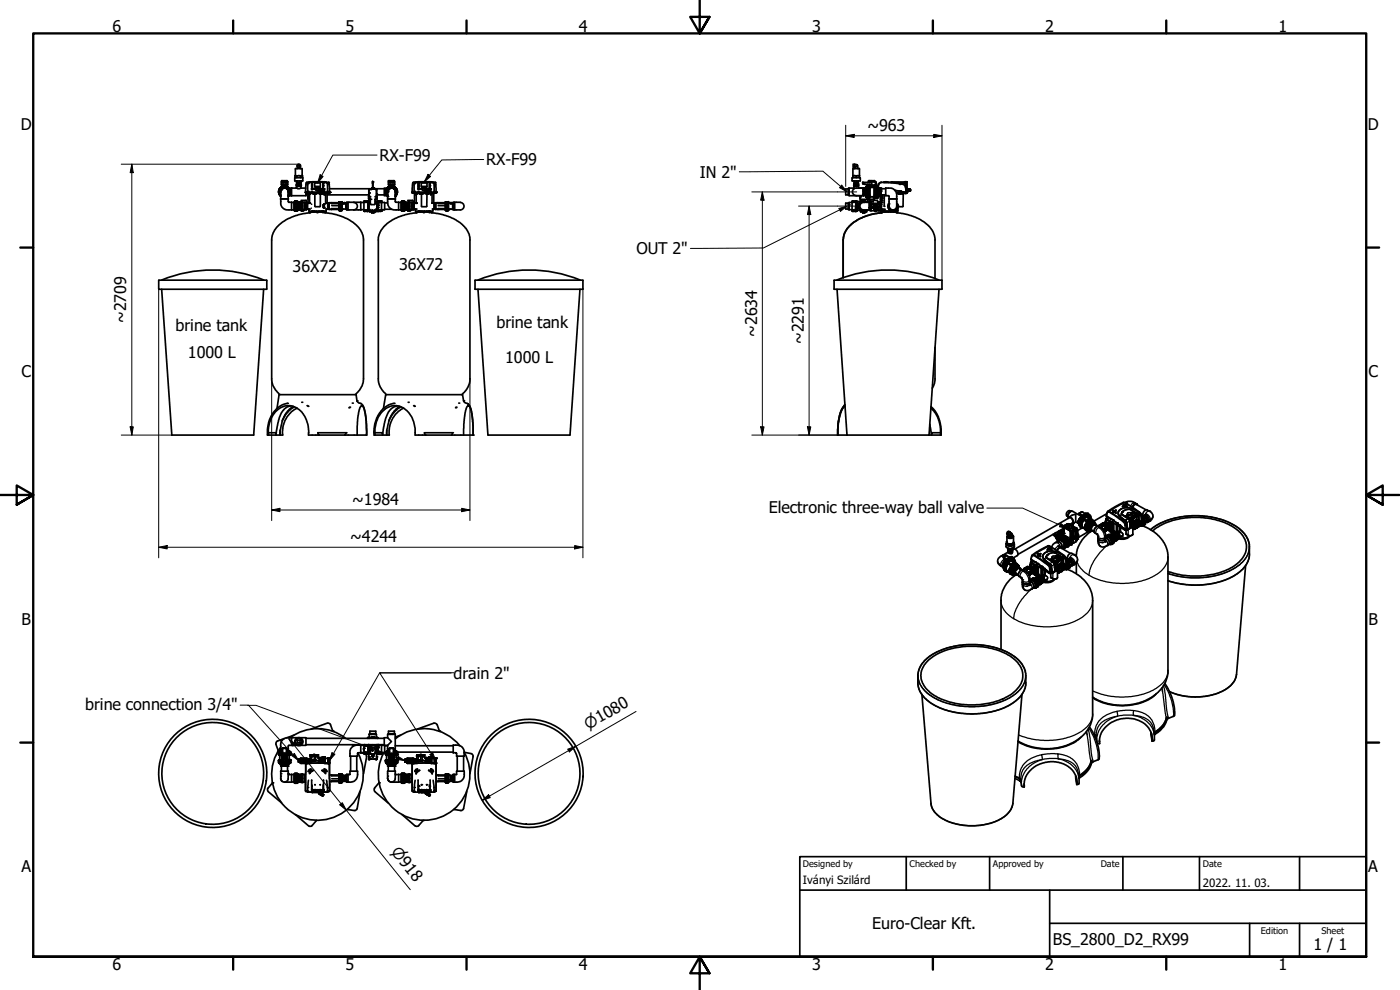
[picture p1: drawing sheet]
<svg xmlns="http://www.w3.org/2000/svg" width="420mm" height="297mm" viewBox="0 0 420 297" stroke-linecap="round" stroke-linejoin="round" font-family="sans-serif">
<defs><g id="words">
<g font-size="4.8">
<text x="33.7" y="9.6">6</text>
<text x="103.7" y="9.6">5</text>
<text x="173.7" y="9.6">4</text>
<text x="243.7" y="9.6">3</text>
<text x="313.7" y="9.6">2</text>
<text x="383.7" y="9.6">1</text>
<text x="6.2" y="38.9">D</text>
<text x="260.3" y="39.2">~963</text>
<text x="410.5" y="38.9">D</text>
<text x="113.9" y="48.3">RX-F99</text>
<text x="145.9" y="49.6">RX-F99</text>
<text x="210" y="53.4">IN 2&quot;</text>
<text x="191" y="76.3">OUT 2&quot;</text>
<text x="87.8" y="81.7">36X72</text>
<text x="119.8" y="81.1">36X72</text>
<text x="37.9" y="97" transform="rotate(-90 37.9 97)">~2709</text>
<text x="52.7" y="99.4">brine tank</text>
<text x="149" y="98.3">brine tank</text>
<text x="227.2" y="101.1" transform="rotate(-90 227.2 101.1)">~2634</text>
<text x="56.4" y="107.4">1000 L</text>
<text x="241.2" y="103.2" transform="rotate(-90 241.2 103.2)">~2291</text>
<text x="6.4" y="113.1">C</text>
<text x="151.6" y="109">1000 L</text>
<text x="410.7" y="113.1">C</text>
<text x="105.7" y="151.4">~1984</text>
<text x="230.7" y="153.8">Electronic three-way ball valve</text>
<text x="105.1" y="162.7">~4244</text>
<text x="6.4" y="187.4">B</text>
<text x="410.7" y="187.4">B</text>
<text x="136.1" y="203.7">drain 2&quot;</text>
<text x="25.6" y="213">brine connection 3/4&quot;</text>
<text x="6.4" y="261.7">A</text>
<text x="410.7" y="261.7">A</text>
<text x="261.7" y="278.9">Euro-Clear Kft.</text>
<text x="316" y="283.4">BS_2800_D2_RX99</text>
<text x="394.2" y="285">1 / 1</text>
<text x="33.7" y="290.9">6</text>
<text x="103.7" y="290.9">5</text>
<text x="173.7" y="290.9">4</text>
<text x="243.7" y="290.9">3</text>
<text x="313.7" y="290.9">2</text>
<text x="383.7" y="290.9">1</text>
</g>
<g font-size="4.6">
<text x="176.5" y="219" transform="rotate(-30 176.5 219)">⌀1080</text>
<text x="117.2" y="255.6" transform="rotate(51 117.2 255.6)">⌀918</text>
</g>
<g font-size="3.4">
<text x="241" y="265.4">Iványi Szilárd</text>
<text x="361" y="266">2022. 11. 03.</text>
</g>
<g font-size="2.7">
<text x="241" y="260.1">Designed by</text>
<text x="273" y="260.1">Checked by</text>
<text x="298" y="260.1">Approved by</text>
<text x="330.3" y="260">Date</text>
<text x="361" y="260">Date</text>
<text x="378.4" y="280.1">Edition</text>
<text x="396.6" y="280.1">Sheet</text>
</g>
</g></defs>
<!-- layer: Visible (ISO) -->
<g fill="none" stroke="#000" stroke-width=".51">
<path d="M83.6 57.4l.3 .1zM83.6 57.7l.3-.1zM83.6 57.4v.3M83.6 57.7l.1 .4M83.8 58.1h.1M83.8 57h.1M83.7 57l-.1 .4M83.7 58.1l.1 .2M83.8 57l.2 .1zM83.8 56.8l-.1 .2M83.8 56.8l.3 .1M83.8 58.4l.2 .3"/>
<path d="M84 57.7v.3M84 58l-.2 .1M84 58.7h.1M84 56.4h.1M84 57.1v.3M84 56.4l-.2 .3M84.1 58.7l.1 .2M84.1 56.4l.2 .2M84.1 58.2l-.3 .1M84.1 58.2h.1M84.1 58.2l.1 .2M84.1 58.7h.1"/>
<path d="M84.2 59.7h2.3M84.2 56.2l-.1 .2M84.3 58.9a1.75 1.75 0 0 1-.2-2.6 1.75 1.75 0 0 1 2.5 0 1.75 1.75 0 0 1-.1 2.6M84.3 56.2l.2 .3M84.3 56.2h.1M84.3 57.5v.1M84.3 56.6l-.2 .3M84.4 56.8a1.24 1.24 0 0 1 1.6-.3 1.24 1.24 0 0 1 .5 1.5M84.5 55.4v.1M84.5 56.8h.1M84.5 55.5l.1 .1 .4-.4h.9l.2 .4 .2-.1M84.6 56l-.3 .2"/>
<path d="M84.6 56l.1 .3zM84.6 55.6l.2 .3M84.6 54.5h.1M84.6 55.7h1.6M84.6 54.5h1.6M84.6 56.7l-.1 .1M84.6 55.6l1-.2 .6 .3M84.6 54.5h1.5M84.6 54.5l-.1 .1M84.6 54.5l.3 .2M84.6 54.2v.3M84.7 56.3l-.2 .2"/>
<path d="M84.8 55.9l-.2 .1M84.8 55.9l.2 .3M84.8 55.9h.1M85 54.7h.1M85.2 55.8l.1 .3zM85.2 55.8l-.4 .1M85.2 55.8h.3M85.3 56.1l-.4 .1M85.3 56.4h.2M85.5 56.1l.3 .1M85.5 55.8l.4 .1M85.5 55.8v.3"/>
<path d="M85.9 55.9l-.1 .3zM85.9 55.9h.1M85.9 55.9l.3 .1M86 56.3l.3 .2M86.1 54.5l-1.1 .2M86.1 54.5l.2 .1M86.1 56.6h.1M86.1 56.6v.1M86.1 54.2l.1 .3M86.2 56l-.2 .3zM86.2 56.6v.2M86.2 55.7l-.3 .2"/>
<path d="M86.2 54.5h.1M86.2 56l.3 .2M86.2 54.5v-.3h-1.7v1.3M86.3 55.4v.1M86.3 54.5v1M86.5 56.6l.1 .3M86.5 56.2l-.2 .3M86.5 58.5l.2 .2zM86.5 56.2h.1M86.5 57.5v.1M86.5 56.2l.2 .2M86.6 58.2l.3 .1z"/>
<path d="M86.6 56.9l.3-.1zM86.6 58.2l-.1 .2M86.7 56.4l-.3 .2M86.7 58.7h.1M86.7 56.4h.1M86.7 58.7l-.2 .2M86.7 56.4l.2 .3M86.7 57.1l.1 .3M86.7 56.4h.8M86.7 58l.3 .1M86.7 57.1l.3-.1zM86.8 57.7l-.1 .3"/>
<path d="M86.8 57.6l.3 .1zM86.8 57.5l.3-.1zM86.9 58.4l-.2 .3M86.9 56.8l.1 .2M87 57h.1M87 58.1h.1M87 58.1l-.1 .2M87 57l.1 .4M87.1 57.7l-.1 .4M87.1 57.4v.3M87.5 56.4v2.3M87.5 56.4h.1"/>
<path d="M87.6 58.7h-.1M88.5 54.2v.1M88.5 53.4v.8M88.5 53.4h.1M88.5 52.8l2.1-.1 .2 .1v.5h-2.3zM88.5 54.3h2.3M88.9 55.4h1.5v.3h-1.5zM88.9 54.3l.1 .4h.3M89 56.4l.5 .2 .8-.2M89 55.9v.5h-1.5M89 55.9h1.3M89 55.2h1.3"/>
<path d="M89.1 52.8v.5M89.2 54.7v.2M89.3 50.1a.54 .54 0 0 1 0-.7 .54 .54 0 0 1 .8 0 .54 .54 0 0 1 0 .7M89.3 54.3v.4h.7M89.3 49.8l-.2 .8M89.6 55.4v.3M90 50a.4 .4 0 0 1-.6-.1 .4 .4 0 0 1 .2-.6 .4 .4 0 0 1 .5 .5l-.1 .3M90 54.3v.4h.4l.1-.4M90 49.8l.2 .8M90.2 54.7v.2M90.2 55.4v.3M90.2 52.8v.5"/>
<path d="M90.3 55.4v-.5h-1.3v1M90.3 56.4h1.5M90.3 55.7v.7M90.7 52.7h.1M90.7 52.7l-.1-2.1-1.8-.1-.2 2.2M90.8 53.4h.1M90.9 53.4v.8M90.9 54.2l-.1 .1M91.7 57.7h7M91.7 57.7v.2M91.7 57.7h.1M91.8 58h7.1"/>
<path d="M91.8 57.9h.1M91.8 58v.7h-5.1M91.8 58.5h.7M92.4 59.5l.1 .1M92.5 58.9v.6M92.5 58v2.9M92.5 58h.3M92.6 54.7l-.7 .1-.2 2.9M92.8 58.2v.1M92.8 58.2h.1M92.8 58.3h.1M92.8 58.3v.1"/>
<path d="M92.8 58v.4M92.8 58h4.9M92.9 58v2.9M93 54.7l-.5 .1 .2-.1M93.5 54.7h-.7a.53 .53 0 0 0-.5 .8v2.4M93.5 54.6v1.6M93.5 54.6l-.6 .1M93.5 54.6h.1M93.6 54.6h-.1M93.6 54.6h.1M93.6 54.6v2.1h.9M93.6 55h.1"/>
<path d="M93.6 55.7h.1M93.7 55.2h.1M93.7 54.6h3.3M93.7 54.6l.1 2M93.7 54.6h3.4M93.7 56.6h3.2M93.8 54.6h-.1M93.9 58l.1 .1M94 58.1h.1M94 58.1l.3 .1M94.3 58.1h.1M94.4 58.1v.1"/>
<path d="M94.4 54.9v1M94.5 58.1h-.1M94.5 55.9h.1M94.5 56.7h.1M94.5 58v3.9M94.5 55.9h1.6M94.5 54.9h1.6M94.5 58.1h.1M94.5 54.9h.1M94.6 56.7a.7 .7 0 0 0 1 .6M94.6 58.1v.1M94.6 58.1h.1"/>
<path d="M94.7 58.1v.1M94.8 58.1h-.1M95.2 56.7h.2M95.6 57.2h.1M95.8 56.9v.3M95.8 57h.1M95.8 56.8h-.2v.4l.3 .1M95.8 58.1l.2 .1M95.9 57v.1M95.9 57v-.2v.4M95.9 56.8l-.1 .3 .2 .2M95.9 58.1h.1"/>
<path d="M96 56.7h.1M96 57.1l.1-.3 .1 .4M96 56.7v.1M96 58.1v.1M96.1 56.8l-.2 .3 .2 .2M96.1 54.9h.1M96.1 58.1h-.1M96.1 58l-.1 4M96.1 54.9v1M96.1 55.9h.1M96.2 58.1h.1M96.2 56.8l-.2 .3 .3 .2"/>
<path d="M96.2 58.1l.1 .1M96.3 57.1v-.3v.4M96.3 56.8l-.2 .3 .3 .2M96.4 58.1l-.1 .1M96.4 57.1l.1-.3 .1 .4M96.4 58.1h.1M96.5 56.8l-.2 .3 .2 .2M96.5 58l.1 .1M96.6 58.1h.1M96.6 56.8l-.2 .3 .2 .2M96.6 57.1v-.3l.1 .4M96.7 56.8l-.2 .3 .3 .2"/>
<path d="M96.8 58l-.2 .1M96.8 56.9v.3v-.3M96.8 56.8l-.2 .3 .3 .2M96.9 54.6h.1M96.9 56.9v.2M96.9 54.6l.1 2M96.9 56.6h.1M97 54.6v2M97 56.7h-.9M97 54.6h.1M97.1 54.6h.1M97.1 54.6l.6 .1"/>
<path d="M97.1 57h.1M97.1 57l-.1 .2-.1-.4v.3M97.1 54.6v1.6M97.2 54.7h.6a.53 .53 0 0 1 .5 .8v2.4M97.2 57v.2a.24 .24 0 0 1-.4-.1 .24 .24 0 0 1 .2-.3v.4M97.3 58v.3M97.3 58.3v.1M97.3 58.3h.1M97.4 58.2h.1M97.3 58.2v.1M97.6 54.7l.5 .1-.2-.1M97.7 58h.1"/>
<path d="M97.7 58l.1 2.9h.6M97.8 58h.4v2.9M98 54.7l.7 .1 .2 2.9M98.2 58.5h12.5M98.7 57.7h.2M98.9 57.9h-.1M98.9 57.7h.1M98.9 56.6h12.7M98.9 57.7v.2M110.6 59h.1M110.7 59h.1M110.7 56.9h.1"/>
<path d="M110.7 59h.2M110.7 58.9l-.1 .1M110.7 56.9v1.9M110.9 58.9v.1M110.9 59h.1M111 56.8l-.2 .2M111.1 59.8v1.1M111.1 59.8h.1M111.1 59.9v1.3M111.2 59h-.6l.1 .8h.4M111.3 56.8h.1M111.4 56.8l-.7 .1v2.1"/>
<path d="M111.4 56.8h.9M111.6 56.4h.5M111.6 56.4v.4M111.6 56.4h.1M111.7 56.4l-.1 .1M111.7 56.4h.1M111.7 56.4h.4v.3M111.8 56.4h.1M111.8 55l-.1 1.4M111.8 55v-.4v.4M111.8 55l.2 1.4M111.9 54.5v.1"/>
<path d="M111.9 54.6h.1M111.9 55v-.4v.4M112 56.4h.1M112 56.4l.1 .1M112.1 56.4h-.1M112.1 56.7v.1M112.1 56.6h3.2M112.3 56.8l.7 .1v2.1M112.3 56.8h.1M112.5 59h.6M112.6 59.8h.1M112.6 59.8v1.4"/>
<path d="M112.7 56.8l.3 .2M112.9 58.9l-.1 .1M113 58.9h.1M113 56.9v2.1M113 58.9l.1 .1M113 59h.1M113 56.9h.1M113 58.5h2.3M113 59h-.2M113.1 59h.1M113.1 59v.7l-.5 .1M115.8 57.4l.3 .1z"/>
<path d="M115.8 57.7l.3-.1zM115.8 57.4v.3M115.8 57.7v.4M115.8 57l.3 .1zM115.8 57v.4M115.8 58.1l.1 .2M115.9 56.8l-.1 .2M116 56.8l.2 .1zM116 58.4l.2 .3M116 58.3l.2-.1zM116.1 57.7v.3M116.1 56.4h-.8v2.3h.8"/>
<path d="M116.1 56.4l.3 .2-.2-.2M116.1 58l-.3 .1M116.1 58.7l.2-.2-.1 .2M116.1 58.7h.1M116.1 56.4h.1M116.1 57.1v.3M116.2 56.4l-.2 .3M116.2 58.7l.2 .2M116.2 58.2l.2 .2M116.3 59.7h.1M116.3 59.7h2.3M116.3 56.2h.1"/>
<path d="M116.3 57.5v.1M116.4 58a1.24 1.24 0 0 1 1.1-1.7 1.24 1.24 0 0 1 1.2 1.7M116.4 56.2l-.2 .2M116.4 58.9a1.75 1.75 0 0 1-.2-2.6 1.75 1.75 0 0 1 2.6 0 1.75 1.75 0 0 1-.2 2.6M116.4 56.2l.2 .3M116.4 56.6l-.2 .3M116.6 56l.2 .3-.1-.3M116.6 56h.1M116.6 55.5v-1.3h1.8v1.3M116.6 55.5l.2 .1 .3-.4h.8l.3 .4 .2-.1M116.6 54.5v.1M116.6 54.5h.2"/>
<path d="M116.6 54.5v1M116.7 56l-.3 .2M116.7 55.7h1.6M116.7 54.5h1.6M116.7 54.5h.1M116.8 56.7l-.2 .1M116.8 54.5h1.4M116.8 54.5l.2 .2 1.2-.2M116.8 54.2l-.1 .3M116.9 56.3l-.3 .2M117 55.9l-.3 .1M117 55.9v.3"/>
<path d="M117 55.9h.1M117.3 55.9v.2zM117.3 55.8v.1M117.4 55.8l-.4 .1M117.4 55.8h.2M117.4 56.1l-.3 .1M117.4 56.4h.2M117.6 55.8v.3zM117.6 56.1l.3 .1M117.7 55.8l.3 .1M118 55.9l-.1 .3M118 55.9h.1"/>
<path d="M118.1 55.9l.2 .1M118.2 56.3l.2 .2M118.2 54.2l.1 .3M118.2 56l-.1 .3zM118.2 56.7l.2 .1M118.2 55.6l-.9-.2-.6 .3 .3 .2M118.2 54.5l.2 .1M118.3 55.7l-.3 .2M118.3 54.5h.1M118.3 55.6v.1M118.3 56l.3 .2M118.4 55.4v.1"/>
<path d="M118.6 56.3l-.2 .2zM118.6 56.6l.2 .3M118.6 58.5l.2 .2zM118.6 56.2h.1M118.6 57.5v.1M118.6 56.2l.2 .2M118.7 58.2l.4 .1M118.7 56.4l-.1 .2zM118.8 58.2l-.1 .2M118.8 58.7h.1M118.8 56.4h.1M118.8 58.7l-.1 .2"/>
<path d="M118.8 56.4l.3 .3M118.9 57.1v.3M118.9 58l.2 .1M118.9 57.1l.2-.1zM118.9 57.7v.3M118.9 57.6l.3 .1zM118.9 57.5h.3zM119.1 58.4l-.3 .3M119.1 56.8l-.4 .1M119.1 56.8l.1 .2M119.1 57h.1M119.1 58.1h.1"/>
<path d="M119.2 58.1l-.1 .2M119.2 57v.4M119.2 57.7h.1M119.2 57.4h.1M119.2 57.4v.1M119.2 57.7v.4M119.2 57.4v.3M119.3 57.4l-.1 .1M123.7 57.7h7M123.7 57.7v.2M123.8 58h7M123.8 57.9h.1"/>
<path d="M124.3 57.9h.1M124.4 58.1h.1M124.4 58v2.9M124.5 58h.3M124.5 54.7h-.5l-.2 .3-.1 2.7M124.7 54.8l-.4 .3v2.8M124.7 54.7l-.1 .1M124.7 58.2v.1M124.8 58.2v.1M124.8 58.3v.1M124.8 58v.2M124.9 58v2.9"/>
<path d="M125 54.7l-.4 .1M125.4 54.7h.1M125.5 54.7l-.8 .1M125.5 54.6v1.6M125.5 54.6l-.6 .1M125.5 54.6h.1M125.6 54.6h.1M125.6 56.7h.9M125.6 56.6l.1 .1M125.6 54.6h3.4M125.6 54.6v2M125.7 54.6v2"/>
<path d="M125.7 54.6h.1M125.7 54.6h3.1M125.7 56.6h3.1M125.9 58v.1M125.9 58.1h.1M126.1 58.1h-.1M126.2 58l-.1 .1M126.2 58.1h.1M126.3 58.1v.1M126.3 58.1h.1M126.4 54.9v1M126.5 58.1l.1 .1"/>
<path d="M126.5 58.1l-.1 .1M126.5 55.9h.1M126.5 58l.1 4M126.5 56.7h.1M126.5 55.9h1.6M126.5 54.9h1.6M126.5 54.9h.1M126.6 56.7l.3 .5 .6 .1M126.7 58.1l-.1 .1M126.7 58.1h.1M127.2 56.7h.2M127.8 56.9l-.1 .2"/>
<path d="M127.8 57v.1M127.8 56.8h-.2v.4l.3 .1M127.8 56.9v.1M127.8 57h.1M127.8 58.1h.1M127.9 56.8v.4zM127.9 58.1l.1 .1M128 58.1h.1M128 56.8h-.2v.4l.2 .1M128 56.7h.1M128 56.9v.3l.1-.3M128 56.7v.1"/>
<path d="M128.1 56.8h-.2v.4l.2 .1M128.1 58.1l.1 .1M128.1 54.9h.1M128.1 58.1l-.1 .1M128.1 58l-.1 4M128.1 56.9v.3l.1-.3M128.1 54.9v1M128.1 55.9h.1M128.2 56.8h-.2v.4l.3 .1M128.2 58.1h.1M128.3 58.1v.1M128.3 56.8h-.2v.4l.3 .1"/>
<path d="M128.4 58.1h-.1M128.4 56.9v.3l.1-.4 .1 .4M128.5 56.8h-.2v.4l.2 .1M128.5 58l.1 .1M128.6 58.1h.1M128.6 56.8h-.2v.4l.3 .1M128.7 57.1l-.1-.2 .1 .3 .1-.4v.4M128.7 56.8h-.2v.4l.3 .1M128.8 58l-.2 .1M128.8 56.8h-.1v.4l.2 .1M128.9 54.6h.1M128.9 54.6v2"/>
<path d="M128.9 56.9v.3l.2-.2M129 54.6h.1M129 54.6v2M129 56.7h-.9M129.1 54.6l.6 .1M129.1 57h.1M129.1 54.6v1.6M129.2 54.7h.5a.55 .55 0 0 1 .5 .2 .55 .55 0 0 1 .1 .6v2.4M129.2 57l-.2 .3-.2-.5h.2v.4M129.3 58.3h.1M129.3 58.2v.1M129.3 58.2v.1z"/>
<path d="M129.3 58v.2M129.3 58.3v.1M129.6 54.7l.4 .1-.1-.1M130 58h-5.2M130 54.7h.6l.1 .2 .2 2.8M130.2 58v2.9h-.5v-2.9M130.2 57.9h.1M130.7 57.7h.2M130.9 57.7v.2M254.6 56.6h.2zM254.6 56.6v.5h.2M254.6 57.1v1.4h.2"/>
<path d="M254.6 58h.2M254.6 56.7h-.8v1.8h.8M255.7 53.4v.8M255.8 53.3h2.3M255.8 53.4h.1M256 52.8h1.9M256.1 50.6h1.8v2.7M256.1 50.5l-.1 2.8M256.3 54.3v.4h.7M256.3 56.4h-1.5v2.3h4.3M256.3 55.2v.2M256.3 55.7v.2"/>
<path d="M256.4 55.4v.3M256.5 54.7v.2M256.5 49.4l.9 .2v.6l-.4-.4-.5 .4M256.5 50.3h-.5v-1h.5l-.1 1.3M256.9 55.4v.3M257 54.3v.4h.6v-.4M257 52.8v.5M257.4 50.2l.1 .4M257.4 54.7v.2M257.4 55.4v.3M257.6 56.4v-.5h-1.3v.7M257.6 55.2h-1.3v-.3h1.3v1"/>
<path d="M257.7 55.4h-1.5v.3h1.5M258.1 59h.3M258.1 59h.1M258.1 53.4h.1M258.1 54.2v.1M258.1 58.7v1.1h4.1M258.1 54.3h-2.3M258.2 58.9l-.1 .1M258.2 58.9h.1M258.2 58.9l.2 .1M258.2 58.7l-.1 .3M258.2 53.4v.8"/>
<path d="M258.4 59.8v.7M259 54.7v.4M259 55.1l2.6 .4M259.1 58.5l1.5 .2M259.1 56.6h.8M259.1 56.7h.8zM259.1 57.5h.8zM259.1 57.9h.8M259.1 58.3h.8M259.1 56.4h.1M259.1 58.7h.1M259.1 58.7l1 .2"/>
<path d="M259.1 56.4v2.3M259.1 57.6h.8M259.1 58.1h.8M259.1 58.4h.8M259.9 56.4h-2.9a1.14 1.14 0 0 0-1.2 1.2 1.14 1.14 0 0 0 1.2 1.1M259.9 58.2l.2 .1M259.9 58l.2 .1M259.9 57.1v.4h.2l-.2 .5M259.9 59l.2 .3M259.9 58.5l.2 .2M259.9 56.1v2.9l.7 .3M259.9 58l.7 .1"/>
<path d="M259.9 56.8l-.8 .1M259.9 57h-.8l.8 .1M259.9 57.2l-.8 .1M259.9 58.6l-.8 .1M260.1 57l-.2 .1M260.1 56.8l-.2 .1M260.1 56.4l-.2 .2 .7-.2M260.1 56.2l-.2 .3-.8-.1M260.1 56l-.2 .3 .2-.2h.5M260.1 55.9l-.2 .2M260.1 59.2l-.2-.3 .2 .4M260.1 59.1l-.2-.3 .1 .2 .6 .1"/>
<path d="M260.1 58.3h.5v.4M260.1 58.7h.5M260.1 58.9h.5v.2M260.1 59.1h.5M260.1 59.2l.5 .1M260.1 59.3h.5M260.1 55.9h.5M260.1 56h.5v.2h-.5M260.1 56.4h.5M260.1 57h.5M260.1 57.7h.5v.4M260.1 58.1h.5"/>
<path d="M260.1 55.8h.8l.1 .2-.3-.2v.3h.2M260.1 59.3h.7M260.1 55.8v.2M260.1 56.2v.2M260.1 56.8v.2M260.1 58.1v.2M260.1 58.7v.2M260.1 59.1v.1M260.1 55.8l-.2 .4 .2-.3M260.3 59.8v.9M260.6 55.9h-.5M260.6 56.4v.4h-.5"/>
<path d="M260.6 57v.4l-.5 .1M260.6 57l-.7 .1M260.6 55.9h-.5l-.2 .2M260.7 54.7h-1.7v.4M260.7 55.8v3.5M260.7 59.8h.1M260.7 56.4l.3 .3M260.7 56.8h.3M260.7 56.8l.3 .2M260.7 57.1h.3M260.7 57.6l.3 .1zM260.7 58h.1"/>
<path d="M260.7 58l.2 .1M260.7 58.3l.2 .1M260.7 58.5v.2M260.7 58.5l.3 .1-.3 .1M260.7 55.9h2M260.7 59.2h.2M260.7 57.1l.2 .2M260.7 57.5v.1M260.7 57.1h.2M260.8 54.2v.5M260.8 59.9v.8M260.9 58.9v.1"/>
<path d="M260.9 54.2v.5M260.9 55.9l.1 .2M260.9 56.1h.1M260.9 56.3l.1 .1M260.9 56.4h-.2M260.9 56.7l.1 .1M260.9 57.1h.1M260.9 57.3h.1M260.9 57.4h.1M260.9 57.8h.1M260.9 59v.2M260.9 55.3l.1 .6"/>
<path d="M260.9 55.7h1.6M260.9 55.9v3.3M260.9 56.1h.2M260.9 59l-.2 .1 .2 .2M260.9 56.7l-.2 .1M260.9 56.1l-.2 .1 .2 .1M260.9 57.8l-.2 .2M260.9 57.4l-.2 .1M261 57.4l-.3 .1M261 58.1l-.3 .2M261 58.4l-.3 .1M261 58.7l-.3 .2 .2 .1"/>
<path d="M261 58.9l-.1 .1M261 59l-.1 .2M261 59.1l-.1 .2zM261 59.2l-.1 .1M261 59h1.4M261 56.2l-.1 .1M261 54.2v.4M261.1 56.1h1.2M261.1 55.9v.2M261.2 54.2v.4M261.4 54.6l-.7 .1M261.4 54.2v.3"/>
<path d="M261.6 54.5l-.2 .1M261.6 54.5l1.3 .2M261.6 54.5v1M262 59h.3M262.2 59.9v.2M262.2 59.8h.1M262.3 55.9v.2M262.3 56.1h.1M262.4 59h.1M262.4 54.2h-1.7v.5M262.4 54.2l.1 .4M262.4 59.2h.3"/>
<path d="M262.4 56v3.7l-.2 .1M262.4 57.8h.3M262.4 58.2h.3M262.4 59.1l.1 .2M262.4 58.9v.2M262.4 58.7l.1 .2M262.4 58.5l.1 .2M262.4 58.2l.1 .1M262.4 57.8l.1 .2M262.4 56v.1M262.4 58.2h.1M262.4 58.9l.1 .2"/>
<path d="M262.4 57.8l.1 .1M262.4 57.5h.1M262.4 58.5l.1 .1M262.4 58.7h.2M262.4 56.3v.1M262.4 57.5v.1M262.4 58.9h.1M262.5 59.3h.2M262.5 56.9h.2M262.5 57.2l.2 .1M262.5 57.6h.2M262.5 56.5l.2 .2"/>
<path d="M262.5 56.2l.1 .2M262.5 56v.2M262.5 55.9v.2M262.5 55.8l-.1 .2M262.5 56l-.1 .2M262.5 56.2l-.1 .1M262.5 55.9l-.1 .1M262.5 56.4l-.1 .2M262.5 56.8l-.1 .1M262.5 57.1l-.1 .2M262.5 54.5l-1.1 .1M262.5 54.6l.4 .1"/>
<path d="M262.5 55.4l-.1 .5M262.5 58.2h.2M262.5 55.4v.3M262.5 56.2h.1M262.5 56.4v.1M262.5 56.8v.1M262.5 57.1v.1M262.5 57.5v.1M262.5 57.9v.1M262.5 58.2v.1M262.5 58.6v.1M262.5 58.9h.1"/>
<path d="M262.5 59.1v.2M262.5 59.3h.8M262.5 55.8h.2l-.2 .1M262.5 56l.2 .1-.2 .1M262.5 58l.2 .2M262.5 58.9l.2 .1-.2 .1M262.5 56.2l.2 .1M262.5 56.5l.2 .1M262.5 58.3l.2 .1M262.5 58.7h.2M262.5 58.9h.2M262.5 59l-.1 .1"/>
<path d="M262.5 55.7l-.1 .2M262.6 55.8h.7M262.7 56.3v.1M262.7 56.6v.1M262.7 58.4v.1M262.7 58.7v.2M262.7 58.4l-.3 .1M262.7 57.5h-.3M262.7 55.9h.1M262.7 56.9l-.2 .2M262.7 57.3v.2M262.7 57.6v.2"/>
<path d="M262.7 59.2h.1M262.7 55.9l-.2 .1M262.7 56.4h-.2M262.7 56.7l-.2 .1M262.7 57.5h-.2M262.7 57.8l-.2 .1M262.7 58.5l-.2 .1M262.8 55.3l-.7 .3-.5-.1M262.8 55.3l-.3 .1M262.8 56.4l.7 .2-.2-.2M262.8 58.7l.7-.2-.2 .2M262.8 59.1l.6-.1 .1-.2-.2 .3"/>
<path d="M262.8 59.3h.5M262.8 59.1h.5M262.8 58.7h.5M262.8 58.1h.5M262.8 57v.4l.5 .1M262.8 57h.5M262.8 56.4v.4h.5M262.8 56.4h.5M262.8 55.9h.5M262.8 55.9h.5l.2 .2M262.8 57l1.6 .1v.2M262.9 55.2l-.1 .1"/>
<path d="M262.9 54.7v.5M263.3 55.9l.2 .2M263.3 55.9l.2 .3-.2-.4 .2 .2M263.3 56l.2 .3-.2-.2h-.5M263.3 56.2l.2 .3h.9l-.9 .1M263.3 56.8l.2 .1M263.3 57l.2 .1M263.3 59.2l.2-.3-.2 .4M263.3 59.2l-.5 .1M263.3 58.9h-.5v.2M263.3 58.3h-.5v.4M263.3 57.7h-.5v.4"/>
<path d="M263.3 56h-.5v.2h.5M263.3 55.9l.2 .1M263.3 55.8h-.5v3.5M263.3 55.8v.2M263.3 56.2v.2M263.3 56.8v.2M263.3 58.1v.2M263.3 58.7v.2M263.3 59.1v.1M263.5 57.1v.4h-.2l.2 .5M263.5 58l-.2 .1M263.5 58.2l-.2 .1"/>
<path d="M263.5 59l-.2 .3M263.5 59l-.2 .2-.5 .1M263.5 58l-.7 .1M263.5 58.6l.8 .1M263.5 58.5h.9M263.5 58.3h.9M263.5 57.9h.9M263.5 57.2l.9 .1M263.5 56.8l.9 .1M263.5 59v.1M263.5 56.4h.8M263.5 56.1v2.9"/>
<path d="M263.6 58.7v.2M264.3 59.9l.1 .2M264.3 58.7l-1 .2M264.3 58.7h.1M264.3 56.4l.1 .3h-.9h.9v.2M264.3 56.4l.1 .1M264.3 58.7l-.1 2.1M264.4 58.3l-.9 .1h.9v2.7M264.4 57.9v.2h-.9h.9v.2M264.4 57.3v.2h-.9h.9v.1h-.9h.9v.3M264.4 56.9v.2l-.9-.1M264.4 56.6h1.4"/>
<path d="M264.4 58.5h1.4M264.5 58.5v2.6M264.5 54.7l4.7 .3a2.42 2.42 0 0 1 2.5 .9l.2 1.2-.1 .6M264.5 58.9l.1 .6zM264.5 54.7a1.11 1.11 0 0 0-1 1.4v-.1M264.5 54.7a1.1 1.1 0 0 0-1 1.3M264.6 58.5v1M264.7 58.9v.6M264.9 58.5v1.1l-.4-.1M265.4 58.5v3.3M265.5 54.6l-.3 .1 .7 .1M265.8 56.4v2.3"/>
<path d="M265.9 56.4h.7a2.18 2.18 0 0 1 2.5 2.6v2.8a1.14 1.14 0 0 1-1.1 1.2 1.14 1.14 0 0 1-1.2-1.2v-3l-.9-.1M265.9 54.5l-.2 .2 .2-.2 .7 .3M266.3 54.7h.1M266.4 54.7l5.1 .3a2.85 2.85 0 0 1 .6 2.5v.2M266.8 59.7h2.3M266.9 59.7h.1M267.6 54.6h3.9l.3 .2 .3 2.9M267.6 54.6l-.1 .1M267.6 54.6h.1M268.6 57.1l3.2 .6zM269 58h2.8M269.1 59.7h.1"/>
<path d="M269.5 58h.2M269.5 58.1h.3M269.7 58h.1M269.6 58h.1M269.6 58.1h.1M269.7 58h-.2h.2M270.1 58l.1 .1M270.1 58h.2zM270.1 58h.3M270.1 58h.1M270.2 58.1h.1M270.3 58.1h-.1"/>
<path d="M270.4 58l-.1 .1M270.4 58h.1M270.7 57.6h.1M270.8 58h.2M270.8 57.6h.1M270.8 58.1h.3M271 58h.1M270.8 58h.1M270.9 58.1h.1M271 58h-.2h.2M271.1 58l-.2 4M271.5 54.5h.3v.3v-.3h.4"/>
<path d="M271.6 54.5l-.1 .1M271.7 57.7h.1M271.7 58h.3M271.7 58h.1M271.7 57.9h.1M271.8 57.7h.3M271.8 58h.1M271.9 57.9h-.1M271.9 57.9h.1M271.9 57.9v-.2l.2 .2M272.1 57.9h.1M272.1 57h.1"/>
<path d="M272.1 57v.1M272.1 57a.28 .28 0 0 1 .3-.2 .28 .28 0 0 1 .3 .2 .28 .28 0 0 1-.3 .3l-.2-.2M272.2 54.5v.1M272.2 54.5l-.1 2.2M272.2 57l-.1 .3M272.4 56.9l.1 .3zM272.4 56.8l.3 .1-.2 .4M272.4 56.9l-.1 .2 .2 .1-.1-.4-.2 .2M272.5 56.8a.26 .26 0 0 1 .3 .2 .26 .26 0 0 1-.3 .3 .26 .26 0 0 0 .4-.3 .26 .26 0 0 0-.4-.2M272.5 56.9v.2M272.7 56.8a.26 .26 0 0 1 .2 .2 .26 .26 0 0 1-.2 .3M272.7 56.8l.3 .1v.3l-.3 .1"/>
<path d="M272.8 56.8l.3 .2-.2 .3M272.9 56.8a.26 .26 0 0 1 .3 .2 .26 .26 0 0 1-.3 .3 .26 .26 0 0 0 .3-.3 .26 .26 0 0 0-.3-.2 .29 .29 0 0 1 .4 .2 .29 .29 0 0 1-.3 .3M87.5 63v-2.3h-.9l-.1-.3v-2.8a1.11 1.11 0 0 0-1.1-1.2 1.11 1.11 0 0 0-1.1 1.2v2.8a2.17 2.17 0 0 0 2.4 2.6h1.5M87.5 60.8h.7M87.5 60.7h.1M87.6 62.9l-.1 .1M88.5 63.2h.6zM88.5 63.2h.6M88.5 63h.6zM88.5 63h.6M88.5 62.5h.6zM88.5 62.5h.6"/>
<path d="M88.5 62h.6zM88.5 62h.6M88.5 61.3h.6l-.6 .2v-.2h.6M88.5 60.8l.6 .1zM88.5 60.8l.6 .1M88.5 60.5h.6M88.5 60.4h.6zM88.5 60.4l-.3 .2v2.5l.3 .1M88.5 60.4v.9M88.5 61.4v.4M88.5 62v.4M88.5 62.5v.4"/>
<path d="M88.5 63v.2M89.1 60.4h.2M89.3 60.4v2.9M89.3 60.4v.2M89.3 60.6v2.5v.2h-.8M89.3 60.6h.2M89.5 60.6v2.4v-2.3M89.5 60.6l.1 2.4h-.3M89.6 62.4h.8h-.8M89.6 62.7h.8h-.8M89.6 62h.8h-.8M89.6 61h.8"/>
<path d="M89.6 62.9l.8 .1v.2M89.6 61.1h.8M89.6 60.8h.8M89.6 62.6h.8M89.6 62.2h.8M89.6 61.6h.8M89.6 61.8h.8M90.4 60.1h1.5l.2 .8M90.4 62.9h-.8h.8M90.4 60.7h-.8h.8M90.4 61.4h-.8h.8M90.4 60.9v-.3h.5v2.6h-.5v-.4h.5"/>
<path d="M90.9 61.8h-.5v1M90.9 60.9h-.5v.9M90.9 60.7h1v2.3h-1M90.9 63v.2M91 63.2h-.5M91 63v.2M91.4 60.7v2.3M91.9 60.9v1.8l.1-1.7M91.9 62.7h.1M91.9 60.9v1.8zM91.9 60.9h.1M92 61v1.7"/>
<path d="M92 62.7h.1M92 61h.1M92 62.7l-.1 .1M92.1 60.9v1.8zM92.1 62.7h.1M92.1 61h.1M92.2 60.9v1.8M92.2 60.9l-.1 .1M92.2 60.9h.6M92.2 62.7h.6M92.3 60.9v1.8M92.3 60.9h.5"/>
<path d="M92.3 60.9h.3M92.4 60.9h.2M92.4 60.9h.2zM92.6 60.9h.2M92.6 60.9h.1M92.7 62.7l.1 .7h5l.1-.7M93.4 62.5h.1M93.5 61.3h.1M93.5 63.6l.5-.2v.2l.4-.2v.2M93.7 63.4l-.6 .2M93.8 63.5l-.6 .1M94.6 61.9v.1"/>
<path d="M94.6 62h1.4M94.7 63.6l.2-.2v.2M95.4 63.6v-.2l.2 .2M95.9 63.6l.1-.2 .3 .2M96.5 63.6v-.2l.4 .2M96.8 63.5v-.1l.5 .2M96.9 63.4l.6 .2M97.8 62.7h.6M97.9 60.9h.2M97.9 60.9h.2zM98 61l.4-.1v1.8M98 60.9h-.2l.2 .1"/>
<path d="M98.1 60.9h.3l-.4 .1M98.1 60.9h.1M98.4 60.9v1.8M98.4 60.9l.1 .1M98.4 62.7h.2M98.5 60.9v1.8zM98.6 60.9v1.8zM98.6 60.9l-.1 .1M98.6 62.7h.1M98.6 60.9v.1M98.6 61v1.7M98.7 60.9v1.8z"/>
<path d="M98.7 60.9l-.1 .1M99.4 60.8h.1M99.4 61.1h2.3M99.4 62.6h2.3M99.6 61.7h2.1M101.8 60.6v2.5zM101.8 63.1v.1M101.8 62.7h.7M101.8 60.9v.2h.7M101.8 63.1h.7M101.8 62.5h.7M101.8 61.8h.7"/>
<path d="M101.8 62h.7M101.8 61.6h.7M101.8 61.3h.7M101.8 62.5h.1M101.8 62.8v.1M102.5 60.9l-3.8-.1v2l3.8 .1M102.5 63l-.7 .2M102.5 60.6h-.7l.7 .2M102.5 62.2l-.7 .1M102.6 60.6h-.8h.7h-.7h.7h-.7l.7 .1-.7 .1 .7 .1h-.7l.7 .2-.7 .1 .7 .1-.7 .2 .7 .1-.7 .1 .7 .1-.7 .2v.2h.7l-.7 .1 .7 .2-.7 .1 .7 .1-.7 .2h.7l-.7 .1h.7l-.7 .1h.7l-.7 .1h.7h-.7M102.6 60.5l.1 2.6M102.7 60.8l.2 .1"/>
<path d="M102.7 63.1l-.2 .1M102.9 60.9h.2M103.1 60.9h.5M103.1 60.9l.2-.1 .3 .1M103.1 60.9v.2M103.2 60.9h.1M103.3 60.9h.2M103.5 60.9h.1M103.6 60.9v.2h-.5M103.6 60.9h.3M103.9 60.9v1.8M103.9 62.7l-1.2 .2"/>
<path d="M103.9 62.7h.1M103.9 60.9l.1 .4M104 61.1l-.1-.2v1.8M104 60.9l-.1 1.8v-1.5M104.5 60.7v2.3M106.1 60.8a1.11 1.11 0 0 1 1.2 1.1 1.11 1.11 0 0 1-1.2 1.1M108.3 62.9h.1M108.3 60.7h-4.3v2.3l5.2-.1M108.3 60.7v2.3M108.3 60.8h.1M108.3 60.7h.1M108.3 60.8h.9"/>
<path d="M108.3 62.9v.1M109.2 60.7h.1M109.2 60.6h.1M109.2 60.6v.1M109.2 60.5l.1 2.8M109.3 60.4h.9M109.3 63.2l.9 .1M109.3 63.4h.1M109.3 60.7h.9M109.3 63h.9M109.4 63.4h1M110.3 63.4h.1"/>
<path d="M110.3 60.3h.1M110.4 62h.1M110.4 61.8h.1M110.4 63.2h.1M110.4 62.7h.1M110.4 62.3h.1M110.4 61.3h.1M110.4 61.4l.1 .1M110.4 60.9l.1 .1M110.4 60.8h.1M110.4 60.6h.1M110.4 60.5h.1"/>
<path d="M110.4 60.4h.1M110.4 60.3l.1 .1M110.4 60.3h-1.1l-.1 .2M110.4 60.3v3.1M110.4 60.3l.2 .1M110.5 63.3l-.1 .1M110.5 63l-.1 .1M110.5 62.9h-.1M110.5 62.4l-.1 .1M110.5 60.5l.5 .1M110.5 60.4v2.9M110.6 63.1h.3"/>
<path d="M110.9 63.2h.1M110.9 63.5h.1M110.9 62.9v.6M111 60.5v.1M111 60.5l-.1 .1M111.2 61.2l.1 .1M111.3 62.9v.6h-.4M111.3 61.4h1.1M111.4 63.4h.2M111.6 63.8h.5M111.6 63.8h.1M111.6 63.4h.1"/>
<path d="M111.6 63.7v.1M111.6 63.4h.5M111.7 63.4l-.1 .3M111.8 63.4h.2M111.8 63.4h-.2v.3M111.8 63v.2M111.9 63v.2M112 63.4h.1M112.1 63.4v.3M112.1 63.4h.1M112.1 63.7h.1M112.1 63.8h.1"/>
<path d="M112.1 63.7v.1M112.1 63.4h-.8M112.1 63.4h.4M112.2 63.4h-.1M112.3 63.4h-.2M112.5 63.5h.1M112.5 63.5h.3M112.5 62.9v.6M112.5 61.2l-.1 .1M112.7 60.5l.1 .1M112.7 60.5v.1M112.7 60.6h.5"/>
<path d="M112.8 62.9v.6M112.8 63.5h-.1M112.8 60.6h.1M112.8 60.6h.2M112.8 63.1h.4M112.9 63.2h-.1M112.9 60.6h-.1M112.9 60.6h.1M113 60.6h-.2M113.2 60.4h.1M113.2 62.5h.1M113.2 62.8h.1"/>
<path d="M113.2 62.8l.1 .1M113.2 63.3l.1 .1M113.2 63.3v.1M113.3 61.8v.2M113.3 60.5v.1M113.3 60.9v.1M113.3 61.3v.2M113.3 62.3l-.1 .2M113.3 63.2h.1M113.3 60.3v3.1M113.3 60.3h1M113.4 60.3h.1"/>
<path d="M113.4 63.4h.1M113.5 60.7l.9 .1M113.5 63.3h.9M113.5 63h.9M113.5 60.4l.9 .1M114.4 60.4l.1 .1M114.4 63.4h-1.1M114.5 60.8h.9M114.5 63h.1M114.5 63.1h.1M114.5 60.5l-.1 2.8M114.6 63l-.1 .1"/>
<path d="M115.4 62.8h2.1M115.4 62.9l-.9 .1M116.3 60.9h-.9v2M119.6 60.7h.1M119.6 60.7h-.9l-.1-.2v-2.9a1.14 1.14 0 0 0-1.1-1.2 1.14 1.14 0 0 0-1.2 1.2v2.8a2.25 2.25 0 0 0 2.6 2.6h1.4M119.6 60.7v2.3M119.6 60.8h.7M120.6 62h.6zM120.6 60.9v.4h.6l-.6 .2 .6-.2M120.6 60.6v.2h.6l-.6 .1 .6-.1M120.6 60.4l.6 .1-.6 .1 .6-.1M120.6 60.4h.6z"/>
<path d="M120.6 63.2h.6zM120.6 63.2h.6M120.6 63h.6zM120.6 63h.6M120.6 63v.3M120.6 62.5l.6 .1M120.6 60.4h.8M120.6 61.5v.4M120.6 60.4l-.3 .2v2.5l.3 .2M121.2 62l-.6-.1v1M121.2 62.6h-.6h.6M121.4 60.4v2.9"/>
<path d="M121.4 60.4l.1 .2M121.5 63h.1M121.5 60.6v2.5l-.1 .2h-.8M121.5 60.6h.1M121.5 60.6l.2 .1M121.5 60.6v2.4M121.6 60.7v2.3M121.7 62h.9h-.9M121.7 60.9h.9h-.9M121.7 61h.9M121.7 62.7h.9M121.7 60.8h.9"/>
<path d="M121.7 61.1h.9M121.7 60.7l-.1 2.3M121.7 62.5h.9M121.7 61.6h.9M121.7 61.2h.9M121.7 62.4h.9M121.7 62.9h.9M121.7 60.7h.9M121.7 62.3h.9M122.4 60.1h1.4l.3 .8M122.4 63v.2M122.4 63.2h.1"/>
<path d="M122.4 63.2h.5M122.6 61.4h-.9h.9M122.6 60.9v-.3h.4v2.6h-.4v-.4h.4M122.9 63.2h.1M123 63.2h.1M123 61.8h-.4v1h-.9M123 60.9h-.4v.9h-.9M123 60.7h1v2.3h-1M123.5 60.7v2.3M124 60.9v1.8l.1-1.7M124 62.7h.8M124.1 60.9v1.8v-1.7"/>
<path d="M124.1 61h.1M124.1 60.9v1.9M124.1 60.9h.3M124.1 62.8h.6M124.1 62.8l-.1 .1M124.1 60.9v1.8M124.2 60.9h.5M124.2 60.9l-.1 .1M124.3 60.9h.5zM124.3 60.9h.3M124.3 60.9h.4zM124.7 60.9h.1"/>
<path d="M124.7 62.7l.1 .7h5l.1-.7M125.5 63.6l.5-.2v.2l.4-.2v.2M125.7 63.4l-.6 .2M125.7 63.5l-.5 .1M126.6 62h1.4M126.7 63.6l.2-.2v.2M127.4 63.6v-.2l.2 .2M128 63.6v-.2l.3 .2M128.4 63.6v-.2l.5 .2M128.7 63.5l.1-.1 .5 .2M128.9 63.4l.6 .2M129.7 62.7h.7"/>
<path d="M129.8 60.9h.3M129.8 60.9h.3zM129.9 62.8h.8M130 60.9h-.2l.2 .1M130.1 60.9h.2l-.3 .1M130.1 60.9h.1M130.2 60.9h4.3M130.4 60.9l-.4 .1M130.4 60.9v1.8M130.4 60.9l.1 .1M130.4 60.9v1.8zM130.4 62.7h.1"/>
<path d="M130.5 60.9v1.8v-1.7M130.5 60.9v.1M130.5 62.7h.1M130.5 60.9v1.8M130.5 60.9l.1 .1M130.6 60.9v1.8v-1.7M130.6 60.9l.1 1.8v-1.7M130.6 60.9v.1M130.6 62.7h.1M130.6 61v1.7M130.6 60.9v1.8zM130.6 60.9h.1"/>
<path d="M130.7 62.8v.1M130.7 60.9v1.9M130.7 60.8v.1M130.7 62.9h3.8M131.4 60.8h.1M131.4 62.9h.1M131.4 61.1h2.3M131.4 62.6h2.4M131.5 61.7h2.3M133.7 60.7v2.3M133.7 63v.1M133.7 60.6v2.5"/>
<path d="M133.7 60.6h.1M133.7 62.7h.8M133.7 60.6h.8M133.7 63.1h.8M133.7 63h.8M133.7 61.8h.8M133.7 62h.8M133.7 61.6h.8M133.7 61.3h.8M133.7 61.2h.1M133.7 61.5h.1M133.7 62.2h.1"/>
<path d="M133.7 62.4h.1M133.7 62.8l.1 .1M133.7 62.9v.1M133.7 60.6v.1M133.8 63l-.1 .1M133.8 61.1h.7M133.8 60.7l.7 .1M133.8 60.9l-.1 .1M133.8 60.6l-.1 .1M134.5 62.5h-.7M134.5 62.2l-.7 .1M134.5 63.2h.1"/>
<path d="M134.6 60.5h.1M134.6 60.6h-.8h.7h-.7h.7h-.7l.7 .1-.7 .1 .7 .1h-.7l.7 .2-.7 .1 .7 .1-.7 .2 .7 .1-.7 .1 .7 .1-.7 .2v.2h.7l-.7 .2 .7 .1-.7 .1 .7 .1-.7 .2h.7l-.7 .1h.7l-.7 .1h.7l-.7 .1h.7h-.7M134.6 60.8l.8 .1M134.6 60.6v2.5M134.6 63.1v.1M135 60.9h.1M135.1 60.9h.5M135.1 62.7h.8M135.1 62.7l-.1 .1M135.1 60.9l.3-.1 .2 .1M135.1 60.9v.2h.4M135.2 60.9h.2"/>
<path d="M135.2 60.9h.1M135.5 60.9h.1M135.6 60.9l-.1 .2M135.6 60.9h.3M135.6 60.9h.4M135.9 60.9v1.8M135.9 60.9l.1 1.5M135.9 61.2v1.5M136 62.8l-1.4 .1M136.5 60.7v2.3M138.1 60.8a1.11 1.11 0 0 1 1.2 1.1 1.11 1.11 0 0 1-1.2 1.1M138.2 60.7h-2.2v2.3h2.2"/>
<path d="M254.6 61.5v1.4h.3M254.6 60.9h-.8v1.8h.8M254.6 62.3h.2M254.8 61.5h-.2v-.6l.2-.1v1.5M254.8 62.3v.6h.9M255.7 60.8h-.8M255.7 60.5l.1 2.8M255.8 60.4h.9M255.8 63.2l.9 .1M255.8 63.4h.2zM255.8 60.7h.9M255.8 63h.9"/>
<path d="M256 63.4h.9M256.7 63.4h.1M256.8 60.3h-.1M256.9 60.3l.1 .3M256.9 60.3h-1.1l-.1 .4M256.9 60.3v3.1M257 63.3l-.1 .1M257 63.3h.1M257 63.2h.1M257 63.3v.1M257 61.8v.2M257 60.6v-.3v3"/>
<path d="M257 63v.2M257 62.7v.2M257 62.3v.1M257 61.3v.2M257 60.8v.2M257 61.8h.6M257 61.9h.6M257.1 61.8h.1M257.1 63l1.2 .2M257.1 61.9h.1M257.5 61.1l.2 .1M257.5 61.1h.2l-.2 .1"/>
<path d="M257.5 61.1v.1M257.5 61.1h.1M257.5 61.2h.1M257.5 61.2v.1M257.6 61.1l-.1 .1M257.6 61.2h.1M257.6 61.1v.1M257.6 62h.1M257.6 62l.1 .3M257.6 61.7v.3M257.6 61.6v.1M257.7 62.3l.2 .4"/>
<path d="M257.7 61.5l-.1 .2M257.7 61.5v.1M257.7 62v.2M257.7 61.5h.1M257.7 62.2v.1M257.8 62.5l.1 .2M257.9 61l-.1 .1M257.9 62.7h.1M257.9 61h.1M257.9 62.7l.2 .3M257.9 61l-.2 .5M258.1 63h.1"/>
<path d="M258.1 63l.2 .1M258.1 60.7h.1M258.3 60.6l-.2 .1M258.3 63.1v.4h1.8M258.3 60.6h.1M258.3 63.1h.1M258.3 63.1l.2 .2M258.3 60.6l-.4 .4M258.4 60.2h.1M258.4 60.2l-1.3 .5M258.5 60.4h.1M258.5 63.3l.6 .1"/>
<path d="M258.5 60.4l-.2 .2M258.6 63.3h-.1M258.6 63.2l.2 .2M258.8 60.4h-.3M258.8 60.4h-.2M258.8 63.3v.1M258.8 60.3h.1M258.9 63.8h.1M258.9 60.7h.1M258.9 63.5v.2M259 63.8h.5M259 60.6h.1"/>
<path d="M259 60.7h.1M259 60.3h.1M259.1 63.4h.2M259.1 60.3h.2M259.1 60.3l-.3 .1M259.1 63.4h-.1M259.1 60.6h.1M259.2 60.6h.1M259.4 60.6h.1M259.3 63.4h.1M259.3 60.3l.5 .1M259.3 60.3h.1"/>
<path d="M259.4 63.7h.1M259.4 60.7h.1M259.4 63.5v.2M259.5 63.5v.2v-.2M259.5 63.7v.1M259.5 63.7h.1M259.5 63.8h.1M259.6 60.3h.1M259.7 60.4h.1M259.8 63.2l-.2 .2M259.8 63.3h.1M259.8 60.4l.4 .3"/>
<path d="M259.8 60.4h.1M260.1 63.1l-.8 .3M260.1 60.6l.1 .1M260.1 63.1h.1M260.1 63.5h.1M260.1 63.1v.4M260.2 63l-.1 .1M260.9 60.7h.1M260.9 60.4h.1M260.9 60.5v.1M260.9 60.4v.1M260.9 60.6v.1"/>
<path d="M260.9 60.4v.3M260.9 62.2h.1M260.9 62.2v.1M260.9 62.3h.1M261 61.6v.1M261 62.3v.1M261 60.4l-.1 .2M261 60.6v.1M261 60.4v.3M261 62.2l-.1 .1M261 62.3h.1M261 62.2h.1"/>
<path d="M261.1 62.4v.8M261.1 60.9l-.1 .2M261.1 60.8l-.2 .2v1.8l.2 .3M261.1 61.6h-.1M261.1 62.1v.3M261.1 60.7h-1.9a1.14 1.14 0 0 0-1.1 1.1 1.14 1.14 0 0 0 1.1 1.2h1.8M261.2 63.2h3.8M261.4 61.5v.6M261.4 62.4v.8M261.4 61.5v-1.2l-.3 .1v2M261.4 62.1h.7M261.4 60.4h.6"/>
<path d="M261.4 62.4l.7 .1M261.4 62.1v.3M261.9 61.1h1.6v.2h-1.5zM262.1 62.1h.1M262.1 62v.1M262.1 61.2h.1M262.2 60.1h1.1l.2 1M262.2 60.1l-.3 1M262.2 61.1h1.1M262.2 62.6l.1 .1M262.2 61.7h.1M262.2 62.5v.1"/>
<path d="M262.2 62.6h.1M262.2 61.7l-.1 .4 .1 .5M262.3 61.4l-.9 .1M262.3 61.8h.1M262.3 62.5l.3 .2M262.3 61.7v.1M262.3 62.5v.1M262.3 62.7h.1M262.3 62.6l.2 .2M262.3 61.6l-.1 .1M262.3 61.7h.1M262.3 61.6l-.2 .7 .4 .5"/>
<path d="M262.3 61.8v.6M262.3 61.6h.1M262.3 62.5h.1M262.3 62.6h.1M262.3 61.3h-.2l.2 .4M262.3 61.3h.1M262.4 61.2h-.1M262.4 62.6h.1M262.4 61.7h.1M262.5 63.2h.1M262.5 62.9h.5M262.5 62.7h.1"/>
<path d="M262.5 62.7v.5M262.6 62.9h.4M262.6 62.9l-.2 .3M262.6 61.3v.3M262.6 61.6l-.3 .1M262.6 62.9h1.2M262.6 61.6l-.3 .2M262.7 62.7h.1M262.7 61.6h.1M262.7 63.2h.1M262.8 61.6l.3 .2M262.8 61.3v.3"/>
<path d="M262.9 61.6h-.1a.6 .6 0 0 1 .4 .8 .6 .6 0 0 1-.8 .3 .6 .6 0 0 1-.2-.9M263 62.7v.2M263 62.9v.3M263 63.2h.1M263 62.9v.3zM263 61.8l.1 .5-.3 .2M263.1 62.6h.1M263.1 61.7h.1M263.1 61.2h.1M263.1 62.7h.1M263.1 62.5l-.3 .2M263.2 62.5h.1"/>
<path d="M263.2 61.7h-.1M263.2 61.6h.1M263.2 61.8v.6M263.2 62.5l-.1 .1M263.2 61.6l.2 .7-.5 .5M263.2 62.6l-.3 .2M263.2 61.6v.1M263.2 62.7h.1M263.2 62.6v.1M263.2 61.7h.1M263.2 61.7v.1M263.2 61.6l-.1 .1"/>
<path d="M263.2 62.6h.1M263.2 61.7l.2 .4-.2 .5M263.3 61.3h-.2v.4M263.3 61.3h.1M263.3 61.2h.1M263.3 62l.1 .1M263.4 62.2h.1M263.4 62.2h.4M263.4 62.1h.4M263.5 60.9h.3M263.5 60.6h.7M263.8 60.6v.6z"/>
<path d="M263.8 61.2l.3 .1v1.6M263.8 62.9v.3M263.8 60.9h.1M263.9 62.9h-.1M264 61.3v.5M264 61.6h.1M264 61.5h.1M264.2 60.5l-.4 .1M264.2 63.3l.1 .1M264.3 61.8l.1 .3zM264.3 61.3l.1-.2v.3h.1M264.3 63.4h5.1"/>
<path d="M264.4 61.8v.8l.1-.8M264.4 61.3v-.2h.1v.7h-.1M264.4 61.1v.2M264.4 61.3l-.1 .8M264.4 60.8h-.5M264.4 62.1v.5M264.5 60.2h.1M264.7 60.1l-.2 .1M265 60.7l-.5 .1M265.2 63.4l-.5 .2M265.2 62.7l-1.3 .2M265.3 63.6l.4-.2v.2"/>
<path d="M265.4 61.9h.1M265.4 63.5v-.1l-.5 .2M265.4 61.9h.2M265.9 63.6l.2-.2 .2 .2M266.6 61.7v.2M266.6 61.3v1.1M266.6 62.4l.2 .4M266.6 62.3l.1 .1M266.6 63.6l.1-.2 .1 .2M266.7 61.2v.1M266.8 60.9l-.2 .4M266.8 62.8l.2 .1"/>
<path d="M266.9 61.4a1.24 1.24 0 0 0 1.1 1.7 1.24 1.24 0 0 0 1.1-1.7M266.9 62.8l.1 .1M267 62.9l.4 .3M267 62.9h.1M267.2 63.6l.1-.2 .2 .2M267.3 63.1v.1M267.3 63.1l.1 .1M267.4 63.2l1 .1M267.7 63.6l.1-.2 .9 .2M268.4 63.4h.1M268.4 63.4l.6 .2M268.5 63.4l-.1 .1"/>
<path d="M268.6 63.2h-.2M269 62.9l-.1 .1M269.2 60.9l.2 .4M269.2 62.5h.1M269.3 61.3h.1M269.3 62.4h.1M269.3 61.3l.1 .1M269.3 62.4v.1M269.4 61.3l.1 .7M269.4 62.4l-1 .9M269.4 61.9v.1M269.5 62l-.1 .4"/>
<path d="M269.5 62h1.4M269.6 62l-.2 1.4M47.6 84.1v2.6M47.7 86.7h.1M47.7 86.8h32.3M47.7 84.1h32.3M47.7 84.1v.1M48.5 86.8l3.1 43.7M48.5 84a40.5 40.5 0 0 1 30.7 0M79.1 86.8l-3 43.7M80 84.1v.1M80 86.7h.1"/>
<path d="M80.1 84.1v2.6M142.6 84.2v2.5M142.6 86.8h32.3M142.6 84.1h32.3M143.4 86.8l3 43.7M143.5 84a40.5 40.5 0 0 1 30.6 0M174.1 86.8l-3 43.7M174.9 84.1v.1M174.9 84.1v2.6M174.9 86.7h.1M250.3 84.1v2.6M250.3 86.7h.1"/>
<path d="M250.3 84.1v.1M250.4 86.8h32.2M250.4 84.1h32.2M251.2 84a40.5 40.5 0 0 1 30.6 0M251.2 86.8l3 43.7M253 83.4v-11.6l.4-1.5a10.8 10.8 0 0 1 7.7-5.9l3.6-.6h-.2v-.2h4.7v.2h-.2l3.6 .6 1.8 .7 3.1 1.6a6.5 6.5 0 0 1 3.1 5.3v11.6M281.8 86.8l-3 43.7M282.7 84.2v2.5M84 118.4l-1.7-2-.8-2.3v-42.5l.3-1.2a10.9 10.9 0 0 1 8.1-6l3.3-.6h-.3v-.2h4.8v.2h-.3l3.7 .6 1.8 .7 3.3 1.8a6.5 6.5 0 0 1 2.9 5.1v42l-.5 1.9-.7 1.1-1.3 1.4M116 118.4l-1.8-2.1-.7-2v-42.7a8.2 8.2 0 0 1 5.6-6.3l2.4-.9 3.7-.6h-.3v-.2h4.8v.2h-.3l2.6 .4 2.9 .9 2 .9 1.7 1.2a6.2 6.2 0 0 1 2.4 4.8v42.4l-.9 2.3-1.5 1.7M280.6 104.2v10l-.8 2.3M51.6 130.5h24.5"/>
<path d="M83.1 122.6l.7-4.2h23.1l.4 2.1 1.5 1 .5 1.2 .6 2.8 .1 5h-17.4a7.8 7.8 0 0 0-5.1-8.7 6.2 6.2 0 0 0-6.7 5.3l-.3 1.8 .1 1.6M84.1 129.1l-.1 1.4M86.2 121l-1.6 .5-1.1 .7-1.3 1.3-.7 1.1-.9 2.3-.3 1.4v2.2h.3M87.3 121.8l-1.3 .4-1.5 1.5-.9 2.5-.8 4.3v-.7h-2.2M87.9 121.9l-1.7 1.5-.9 1.5-.6 1.4M88.3 122a8.9 8.9 0 0 0-4.2 8.5M89.2 122.5a8.1 8.1 0 0 0-4.4 8h-4.2M95.8 130.5l-.4-.7h8.4l-.3 .7M107.2 130.5l.1-4.7 .5-2.7a1.18 1.18 0 0 1 1-1.3l.5 .8 .4 2.2 .3 5.7M112.5 129.8a7.5 7.5 0 0 1 5.4-8 6.1 6.1 0 0 1 6.4 5.3l.3 1.5v1.9h17.4M112.5 129.8v.7M115.1 122.6l.7-4.2h23l.4 2 1.6 1.1 .6 1.2 .5 4 .1 3.8"/>
<path d="M116.1 129.1l-.1 1.4M118.2 121l-1.5 .5-1.6 1-1.8 2.3-1 3.3-.1 1.9 .1 .5h.2M119.3 121.8l-1.3 .4-1.4 1.3-1 2.3-.8 4.7v-.7h-2.3M120 121.9l-1.7 1.4-1 1.5-.6 1.5M120.3 122a8.7 8.7 0 0 0-4.2 8.5M121.1 122.5a7.9 7.9 0 0 0-4.3 8h-4.3M127.8 130.5l-.4-.7h8.4l-.3 .7M139.1 130.5l.2-4.1 .5-3.3a1.33 1.33 0 0 1 .9-1.4l.5 .7 .4 1.7 .4 3.7v2.7M146.5 130.5h24.5M146.5 130.5h.1M171 130.5h.1M253.6 121.5l-.9 1.2-.7 1.9-.5 2.4-.1 3.5h27.4"/>
<path d="M253.6 121.8a8.8 8.8 0 0 0-2.1 6.3v2.4M254.3 130.5h.1M278.8 130.5h-.1M278.8 130.5h3.5M279 127.2l.6 3.3v-.7h2.7M279.3 122.5a9 9 0 0 1 3 7.3M279.4 122a10.4 10.4 0 0 1 3 8.5h-.1M282.3 129.8v.7M302.8 159.8h.3l.6 .4a.44 .44 0 0 1-.3 .6 .44 .44 0 0 1-.6-.3l-.2-.2zM303.1 159.7l-.3-.3a.57 .57 0 0 0-.6 .3 .57 .57 0 0 0 .1 .6l.3 .3M303.3 159.8a.46 .46 0 0 0-.7 .1 .46 .46 0 0 0 .2 .7M316.7 159.9l-.2 .3 .2 .1"/>
<path d="M316.9 159.8a.99 .99 0 0 0 .1 1.5M317.9 159.2l.2 .2M318.1 159.4l.7 .3M318.4 159.2l-1 .8-.4 1.4M318.5 159.2l.6 .2-.2-.1M318.5 159.2l.5 .4M318.8 159.8l-.7 .7-.4 1.4 .2-.2M318.8 159.3h.1M318.9 159.6h.2M319 159.6l.1 .2M319 159.6h.1M319 159.6v.1"/>
<path d="M319.2 158.5l-13.7 7.9M319.2 157.9l-.1 1.9-.3-.1 .1 .7 2.9 1.6 .3-.2M319.2 158.2v.7M319.2 157.8h.1M319.3 157.9h.1M320.5 154.4v.7M320.5 157.9l.1 .1M320.5 157.9h.1M320.5 157.9v.1M320.5 155.6a.65 .65 0 0 1 .7-.5 .65 .65 0 0 1 .6 .6l.3 .7v.6M320.6 157.1l-1.3 .7M320.7 157.2h.1"/>
<path d="M320.7 158.1h.1M320.7 158l.2 .1zM320.7 157.1l1.2 .7M320.7 158h-.1M320.7 155.2l1.3-.7 .8-.1v2.2M320.8 157.9l-.2 .1M320.8 157.9l-.1 .1M320.9 153.7l-.3 .8M321.1 157.3l.7-.3a1.05 1.05 0 0 0-.9-1.6l-16.4 9.4M321.4 153.4l-.7-.1a1.03 1.03 0 0 0-.5 1.5l.3 .2M321.4 153.3l-.4 .5M321.5 157.1h.4"/>
<path d="M321.8 158.4l.1 .1M321.8 158.5h.1M321.8 158.4h.1M321.8 158v.3M321.8 158l-.9-.5-1.1 .3v.3l.9 .5 1.1-.3M321.8 158.4v.3M321.9 158.4h.1M321.9 158.3v.1M321.9 158.3h.1M321.9 158.5l.1 .1M321.9 157v1.5l.2-1.5M321.9 158.3l-.1 .1"/>
<path d="M321.9 157.3h.2M321.9 157h.1M321.9 157.3h.1M322 156.9h.1M322 157h.1M322 157.3h.1M322 157.3v-.3v.3M322 156.9v.1M322.1 158.3l.1 .1M322.1 157.9l.9 .6M322.1 157.1l.7-.5 1 .5M322.1 156.9v.1"/>
<path d="M322.1 158.5l-.1 .1M322.2 158.4v.1M322.2 158.5l-.1 .1M322.2 158.4v.3M323 158.5h.1M323 158.9v.6M323.1 158.6l.3 1.8M323.3 159.9l.4 .9v.4l-.4 .4M323.6 156.6v.1M323.6 156.7l.3 .2M323.6 156.7l.1 .2M323.6 156.6l.3 .2"/>
<path d="M323.6 156.7l.3 .1M323.7 156.9l.2 .1v.4l-.1-.3M323.7 156.3l.3 .3M323.7 156.3l-.1 .3M323.7 156.3l.3 .2M323.7 156.9l.1 .2M323.7 156.1v.2M323.7 157l.1 .1M323.7 156.1l.3 .3M323.8 155.9l.4 .2M323.8 155.9l-.1 .2M323.8 157.1h.1"/>
<path d="M323.9 157.5l.6 .8-.3-.3M323.9 157.7l.4 .2-.4-.5 .3 .4M323.9 156.8v.3l.3 .2M323.9 155.8l.3 .1zM323.9 154.3l.9 .8M323.9 154.3v-.3l1 .7M323.9 154l.8-.4 1.1 .5M323.9 154.2v.1M323.9 154v.3M324 156.5l.2-.3 .3 .2-.1 .4-.4-.2M324 156.8l.3 .2-.1 .4-.3-.3M324 156.5l.4 .3"/>
<path d="M324 156.5l-.1 .3M324 155.6l-.2 .3M324 155.6l.4 .2M324.1 157.9l.1 .1M324.2 158h.1M324.2 158l.3 .3 .2-.1M324.2 155.4l.3 .2zM324.2 158l.2 .1M324.3 155.9l-.1 .2M324.3 157.3l.1-.2 .2 .3h-.2M324.4 155.3l.3 .2M324.4 157.5l.2 .2h-.2"/>
<path d="M324.4 157.8l-.1 .1M324.5 155.7l.6 .2M324.5 157l.2 .1h-.2M324.5 157.8v.2M324.5 155.7l-.2 .2M324.5 155.2h.1M324.5 155.2l-.5 .4M324.5 155.6l.4 .2-.2 .3-.4-.2M324.5 156.4l.4 .1M324.6 156.6v.1M324.6 157.4l-.3 .2M324.6 157.7l-.2 .1"/>
<path d="M324.6 157.9l-.2 .2M324.6 158l.1 .2h-.2M324.6 155.2h.1M324.6 155.2h-.1M324.6 153.6l-.7 .4M324.6 153.6h.1M324.7 155.5l-.2 .2M324.7 155.2h.3M324.7 156.5l-.2 .1M324.7 157.1h-.2M324.7 155.5l-.2 .1M324.7 153.6l-.8 .4"/>
<path d="M324.7 156.1l.4 .2M324.7 156.4h.2M324.7 156.8h-.3M324.7 156.8l-.3 .2M324.7 158.2v.2M324.7 158.4l-1.5 .9M324.8 155.1l.1 .1a1.31 1.31 0 0 0-1.1 2M324.8 158.1l.8 .3M324.8 155.4l-.3-.2 .6 .4 .1-.1M324.8 156.4h.1M324.8 155.1l-.1 .1M324.8 155.1l.1 .1h-.2"/>
<path d="M324.8 155.1l.4 .4M324.9 155.1l-3-1.7a1.43 1.43 0 0 0-1.3 1.9M324.9 158.3l-.2 .1 .3 .1M324.9 156.2l-.2 .1M324.9 154.7l.3-.3v.5M324.9 154.7l.7 .4M324.9 156.1l.2 .1M324.9 155.2h.1M324.9 158.3v.1M325 155.2l-.3 .3M325 155.8l.2 .2M325 156l.1 .2-.1-.1"/>
<path d="M325 154.7h.2v.3l.7 .1a.78 .78 0 0 0 1.1-.4M325.1 158.4l-.2 .1M325.1 158.4l-.1 .1M325.2 155.5l.4 .3M325.2 155.6l-.6 .7a1.49 1.49 0 0 0 .1 2.1M325.2 155.8v.1M325.2 158.4v.1M325.2 155.8h.1M325.3 158.4h.1M325.3 158.4l-.2 .1M325.4 155.8l-.2-.2v.2l-.3 .1 .1 .2h-.3l.1 .3h-.3l-.1 .6 .1 .1h-.2v.8l.4 .5M325.4 154.2v.2"/>
<path d="M325.5 155.9l-.3 .2a1.4 1.4 0 0 0-.1 2.2h.1M325.5 155.8l-.5 .6a1.2 1.2 0 0 0 .2 2h.1M325.5 155.8a.97 .97 0 0 0 1.4 .1 .81 .81 0 0 1-1.4-.1zM325.5 154.5l-.3 .2h.4M325.5 154.9h.1M325.6 154.5l-.4-.1h.4v-.3l.3 .1v-.2h.6v.2a.41 .41 0 0 1 .4 .5 .41 .41 0 0 1-.6 .2l-.7-.2M325.6 154.5h-.1M325.6 155.1l1 .4M325.6 155.8l.3 .3 .7-.1M325.6 155.1v.7M325.6 156.1a.53 .53 0 0 0 .9 .3v.2M325.6 158v.2"/>
<path d="M325.6 158.2h.1M325.6 157.8v.1M325.6 157.8h.2M325.7 157.7l-.1 .1M325.7 154.5l.1-.1a.47 .47 0 0 1 .5-.2 .47 .47 0 0 1 .3 .5l-.6 .1zM325.7 158.7l-.1 .1M325.8 158.2l.7 .3M325.8 158.5v.2M325.8 154.4a.58 .58 0 0 1 1 .2l-.3 .1a.45 .45 0 0 1-.5 .1 .45 .45 0 0 1-.2-.4zM325.8 154.1v.1M325.8 158.2v.1M325.8 158.7l.5 .3 .3-.1"/>
<path d="M325.8 157.9v.3M325.8 157.3v.2M325.8 158.7v.1M325.8 158.9v.1M325.9 154l-.1 .1M325.9 157.7h.1M325.9 157.7l.7 .3M325.9 159l.2 .1M325.9 157l-.1 .2M325.9 154.4l.2 .1M325.9 159.1h.1M326 154.4h.1"/>
<path d="M326.1 154.5h.1M326.1 154.4h.1M326 157.3h.1M326 159.2h.1M326.1 159.1l.3 .2 .4-.1M326.1 157.3l-.2 .4M326.1 157.3l.7 .4M326.1 154.6h.1M326.1 154.6l-.2-.1 .2 .1M326.1 154.4v.1M326.1 159.1l-.1 .1M326.1 154.4l.1 .1"/>
<path d="M326.1 158.7l-.3-.2 .4 .5M326.1 154.6l.2 .1M326.2 158.1l-.4-.1v.3l.3 .2M326.2 156.6l.1 .2M326.2 156.7l-.2 .2M326.3 154.6h.1M326.2 154.4l.1 .1M326.2 154.4h.1M326.3 159.1l-.4-.1 .6 .3M326.3 154.5h.1M326.3 154.5v.1M326.3 154.5h-.2"/>
<path d="M326.3 154.5l.2 .1M326.4 156.4l-.1 .2M326.4 154.4h-.5h.3h-.3l.2 .2M326.4 156.7l.1 .1M326.4 154.5h.1M326.5 157.5l-.5-.2-.1 .4 .4 .1M326.5 156.8l-.3 .2 .7 .5M326.5 156.8l.6 .4M326.5 154.6h.1M326.5 154.5l-.2 .2M326.5 154.5v.2l-.4-.1M326.5 154.6l-.2 .1"/>
<path d="M326.5 154v.2M326.6 156.5l.3-.2 .5 .6M326.6 156.3h-.1M326.6 159.4h.2zM326.6 158.5l.7 .3zM326.6 158.3l.7 .5M326.6 158.4v.1M326.7 155.6h.1M326.6 156h.1M326.7 156.2v.1M326.7 158.8l.7 .3zM326.7 158.7l.7 .4"/>
<path d="M326.7 158.7l.1 .2M326.7 158.1l.6 .4zM326.7 158.7h.1M326.8 157.9l.5 .3v.3M326.8 159.4l-3.1 1.8M326.8 156.1h.1M326.8 157l-.4-.3-.2 .3 .4 .3M326.8 158.9h.1M326.8 157.7l.7 .3M326.8 159h.1M326.8 158.9l.6 .3M326.9 158.9l.6 .4"/>
<path d="M326.9 157.7l.6 .3M326.9 159h.1M326.9 156.1v.1M326.9 158.9v.1M326.9 154.4l.1 .2M327 156l-.1 .1M327 157.5l.6 .4zM327 154.6a.74 .74 0 0 1-.7 .5 .74 .74 0 0 1-.7-.4M327 154.5l.3 .7M327 155.9v.1M327 154.5v.1M327.1 159.2l-.3 .2"/>
<path d="M327.1 157.3l.6 .4 .2-.1M327.2 157.2l.7 .4zM327.2 155.9v.2M327.3 156.5l-.5-.1-.2 .1 .4 .3M327.3 156.1l-.1 .1M327.3 156.1l.4 .2 .2 .4M327.3 159.3l-.2 .1M327.3 155.2v.4l-.6 .4M327.3 155.2l-.6 .4M327.3 156.1h.1M327.4 159.2l-.1 .1M327.4 159.2l.1 .1"/>
<path d="M327.5 159.2l-.2 .1M327.5 155.9l-.1 .1M327.5 159.2h.1M327.5 157l.5 .5 .2-.2M327.5 157l.7 .3M327.5 159.3h.2M327.6 157.9l-.1 .1M327.7 159.3a9.8 9.8 0 0 0-4.7 7.6M327.7 156.1l.4 .2 .1 .4M327.7 156l-.9 .1-1 1.2 .1 .2-.3 .2v.9l.4 .6M327.7 159.3h.2M327.7 156.9l.7 .4"/>
<path d="M327.7 156.3l-.4-.2-.2 .1 .4 .2M327.7 156.9h.1M327.7 157h.1M327.7 156.1h.2M327.8 159.3h.1M327.8 157l.6 .3M327.9 156.9h.1M327.9 159.3h.1M327.9 156.3l-.3-.2 .6 .2M327.9 156.9l.1 .1M328 156.9v.1M328 156.9l.5 .4"/>
<path d="M328 157h.1M328.3 156.4l-.4-.3a2.01 2.01 0 0 0-1.8 3.1l.5 .2M328.3 157.1a.77 .77 0 0 0-.8-.2 .77 .77 0 0 0-.5 .6 .91 .91 0 0 0 .2 1.6M328.3 156.5l.1 .1zM328.4 156.6v.4M328.5 157.2v-.4l-.1-.2v.4l-.2-.7v.4h-.2l-.1-.4h-.2l.2 .4-.2 .1-.4-.4 .1 .5-.2 .1-.2-.2-.2 .2 .3 .2-.2 .3-.3-.2-.1 .2 .3 .2-.2 .3-.3-.2-.1 .3a.23 .23 0 0 1 .3 .2 .23 .23 0 0 1-.4 .2v.2l.4-.1 .1 .3-.4 .1h.4l.2 .2-.3 .1 .1 .1 .8-.2M328.5 157.1v.2M328.5 156.9v.4M328.5 157.3h.1M328.5 157.3h.2M328.6 157.1v.2M328.7 157.3l.2 .4"/>
<path d="M329.3 157.9l-.8-.4a1.1 1.1 0 0 0-.9 1.6l.8 .5M329.8 158l.1-.5 1-.5 .9 .3 .2 .9-1 .6M329.9 157.7l-.4 .1M330.2 157.6h.1M330.2 158.2l-.5-.3a1.32 1.32 0 0 0-1.2 2l.6 .3M330.3 158.2l1.2 1.3 .3 1.4M330.6 157.6h.1M330.6 157.3h.1M330.6 157.3l.1 .1M330.6 157.3h.2M330.6 157.5h.1M330.6 157.8h.1"/>
<path d="M330.6 157.7h.1M330.6 157.7h.4M330.6 157.5v.1M330.7 157.4h.1M330.7 157.7h.1M330.8 157.8h.1M330.7 157.7v.1M330.7 157.6l.1 .1M330.7 157.5h.1M330.7 157.3h.1M330.7 157.7l.1 .1M330.8 157.3h.1"/>
<path d="M330.8 157.5h.1M330.8 157.6h.1M330.8 157.7h.1M330.8 157.7v.1M330.8 157.3l-.1 .1M330.8 157.6v.1M330.8 157.3v.2M330.8 157.3v.1M330.8 157.4l.1 .1M330.8 157.4h.1M330.8 157.5v.1M330.8 157.4h.2"/>
<path d="M330.9 157.3v.1M330.9 157.3l.1 .1M330.9 157.5h.1M330.9 157.7h.1M330.9 157.6v.1M330.9 157.6h.1M330.9 157.7h-.1M330.9 157.3h.1M330.9 157.5h.3M330.9 157.3v.4M330.9 157.4l-.1 .1M331 157.5h.1"/>
<path d="M331 157.7h.1M331 157.6v.1M331 157.6h.1M331 157.3h.1M331 157.3v.1M331 157.7h-.1M331 157.6l-.1 .1M331 157.5v.2M331 157.1l-.8 .4M331 157.1l.5 .3M331.1 157.5h.1M331 157.4h.1"/>
<path d="M331.1 157.3h.1M331.2 157.4h.1M331.1 157.6h.1M331.1 157.4v.1M331.1 157.4h.1M331.1 157.5v.1M331.2 157.5h.1M331.2 157.3h.1M331.2 157.5v.1M331.2 157.3v.1M331.3 157.5h.1M331.3 157.4h.1"/>
<path d="M331.3 157.4v.1M331.3 157.3v.1M331.3 157.3h.1M331.3 157.3h.2M331.5 159.4h.1M331.4 159.3h.1M331.4 157.3h.1M331.4 157.3v.1M331.4 157.4h.1M331.5 159.2v.1M331.5 159.2h.1M331.5 159.3h.1"/>
<path d="M331.5 157.3h.1M331.5 159.3v.1M331.5 157.4l-.7 .4-.6-.2M331.5 157.4h.1M331.6 158.5l.2 .6M331.6 158.5l.1 .9M331.6 158.5l.2 .8-.3 .2M331.7 156.6l-.6 .4M331.8 157.1l-.1 .2M331.8 158.5l.2 .3-.1 .5M331.8 157.1l.6 .4M331.9 157l-.1 .1"/>
<path d="M331.9 159.3l-.1 .1M331.9 158.4l.1 .4-.1 .5M331.9 159.3l-.2 .1M331.9 155.8l.2-.1zM332 155.6h.2M332 155.6l-.1 .2M332 156.5l-.2 .5M332 157.8v.2M332 155.8l-.5 1.4M332 154.8l5.7 4.1M332 154.8l.2 1 5.6 3.3 .5-.1M332 158.9h.1"/>
<path d="M332.1 158.8h.1M332 158l.3 .4M332.1 158.9h.1M332 154.8l2.8 1.8 2.9 2.3M332 154.8a2.1 2.1 0 0 1 1.6-2.1l2.3-1.3a1.81 1.81 0 0 1 2.8 .1l3.6 2.5 .3 .6 .2 1.5M332.1 158l-.1 .4-.9 .5M332.1 158.8v.1M332.1 154.2l-3.9 2.2M332.2 155.6l-.2 .2M332.2 158.8h.1M332.2 158.9h.1M332.2 158.7h.1"/>
<path d="M332.2 156.1l-.2 .4M332.2 156.1h.1M332.2 155.8l-.2 .7M332.2 158.7v.1M332.3 155.8l-.1 .3M332.3 158.7h.1M332.3 158.4l.1 .1M332.3 158.4l-.4 .2M332.4 158.9l1.5 1M332.4 158.9v.1M332.4 158.5v.4M332.4 158.9l-.4 .2"/>
<path d="M332.4 158.5l-.4 .2M332.4 158.6l.1 .1M332.5 158.7h.7M332.5 157.5l-.4 .5M332.5 158.7h-.1M332.5 157.2v.3M332.6 157v.1M332.6 158.7h.1M332.7 157l-.2 .2M332.7 158.7l.5 .4h.3v-.3M332.7 157.3l.5 .4M332.9 157l.3 .3 .3-.1"/>
<path d="M333 156.7l-.5 .5M333.2 158.9v.6zM333.2 158.5h.1M333.2 158.2v.9l-.5-.4M333.2 158.2h.1M333.2 158.2l.1 .1M333.2 159.4v-.2v.3M333.2 156.6v.7v-.7M333.2 156.7v.6M333.2 156.4v.2M333.2 158.2h.3M333.2 157.3v.9"/>
<path d="M333.3 158.7v.1M333.4 158.7h.1M333.3 158.8l.1 .1M333.3 158.8h.1M333.4 157.5l.7 .3M333.4 157.3h.1M333.4 158.7l.1 .1M333.4 158.8h.1M333.4 158.5v.6v-.8v.2M333.4 158.9v.1M333.4 158.7l-.1 .1M333.4 158.8v.1"/>
<path d="M333.4 158.7h-.1M333.4 157.6l.7 .4M333.4 159.4l.8 .5M333.4 157.8l.7 .4M333.4 158.7v.3M333.4 156.5v.2l-.2-.1M333.4 159.1v.3l-.2 .1M333.4 159.3l-.1 .1 .8 .4M333.4 159.2h.2M333.5 159l.1 .2M333.5 156.6h.1M333.5 156.6v.7z"/>
<path d="M333.5 158.8v-.6l-.2 .1v.6M333.5 156.8l.6 .3M333.5 156.7l-.1 .1M333.6 157.4l-.2 .1M333.6 159.2h.1M333.6 157.4l-.2-.1v1.4M333.6 157.4l.5 .3M333.6 158.4v.8M333.6 158.4l-.1 .3M333.6 157.9v.5M333.9 156.8l.2 .3M333.9 157.5h.1"/>
<path d="M333.9 157.5l-.1 .1M334.1 157.3l-.2 .2M334.1 156.9v2.3l.2 .1M334.1 153.2l.1 .6-.3-.2zM334.1 159.4v.2M334.2 159.9a1.28 1.28 0 0 1 1.5 1.6l-.4 .4M334.3 159.9a1.32 1.32 0 0 1 1.2 1.9M334.3 159.9l.3-.3a1.33 1.33 0 0 1 1.2 2.1M334.3 159.9h-.2M334.5 153.4l.5-.3-.1 .9-.3-.2zM335 157.5v2.1M335.3 159.7h.1"/>
<path d="M335.3 159.6h.1M335.3 159.6v.1M335.3 159.8l.6 .5 .1 .7-.1-.7-.5-.5M335.3 159.6l.2 .1M335.4 159.6h.2M335.4 159.6h.1M335.5 159.6h.1M335.4 159.7h.1M335.5 159.6v.1M335.5 159.9l.5 .9M335.7 153.5a3.8 3.8 0 0 1 5.2-.4l1 .7a2.51 2.51 0 0 1 .7 2.3v.3M335.7 159.6v.1"/>
<path d="M335.7 159.7v.2M335.7 159.7h.2M335.8 159.7l.1 .1M335.8 159.7l-.2 .1M335.9 159.8l-.2 .1M335.9 159.8h-.3M336 159.6l-.1 .2M336 159.6l-.3 .1M336 158v1.5M336.7 153.7l1.1-.7 1.4-.2 2.3 1.4M336.9 151.9a1.08 1.08 0 0 1 1.4 .1zM337.1 158.5l.6 .4"/>
<path d="M337.1 151.6l.3-.2 .7 .2zM337.6 150.8l.9-.4h1l1.7 .8 .2 .3M337.7 158.9h.2M337.8 154.9l1.3 .8 .3 1.8 2.3-1.4M338.1 158.8h.2M338.1 158.8h.1M338.1 158.8l-.2 .1M338.2 158.8h.1M338.3 158.8h.2M338.3 154.4l.1 .1M338.3 158.9h.1M338.4 154.5l.1 .1"/>
<path d="M338.4 154.5h.1M339 155.4v.1M339.5 153.8v.2M339.9 152.3l.1-.1a.94 .94 0 0 1 1.1-.8l2.8 1.6M340 158v2.4l-1 .4-.9-.5M340 155.7l1.2-.7v.9l-1.2 .6zM340.2 156.5l-.1 .2M340.2 157.9l.2 .8-.4 .2M340.4 158.1l-.1-.2v.9M340.4 154v.2zM340.4 157.8l.2 .6-.2 .3 .2-.2-.2-.7 .1 .7-.2 .2 .2-.2-.2-.7 .1 .8-.2 .2 .2-.2-.1-.8 .1 .3M340.4 154v.2"/>
<path d="M340.4 156.4h.1M340.5 156.4l-.1 .1M340.6 158l-.1-.2 .1 .6-.2 .3 .2-.4-.1-.5 .1 .6-.2 .3M340.6 157.1l-.2 .2-.4-.2M340.6 158.3l-.1 .3M340.8 156.3h.1M340.8 156.2l-.1 .1M340.9 156.8l-.2 .3M340.9 156.8l-.1 .2M340.9 156.8h.2v.4l-.1-.3M340.9 156.6l-.2 .4M340.9 156.8l.2 .3"/>
<path d="M341.1 156.1h.1M341 156.8l.2-.1v.5l-.1-.4 .1 .3-2.7 1.7M341.1 156l-.1 .1M341.1 155h.1M341.2 156.7l.2 .1v.4l-.1-.4M341.2 154.1l-2.2 1.3M341.2 154.2h.1M341.2 156.8l.1 .3-2.8 1.7M341.2 154.1l.3 .1M341.3 156.7h.2l.1 .4-.2-.3M341.3 158.2l-.3 .3M341.4 156.8l.1 .3"/>
<path d="M341.4 156.7l.2-.1 .1 .5-.1-.3M341.5 154.2l-2.3 1.4v.2M341.5 156.7l.1 .4-3.2 1.9M341.5 154.2l.3 .2v1.9M341.6 156.7l-.1 .1M341.6 157h.1M341.6 156.6l.3 .5-.1-.3M341.7 156.1h.1M341.7 154.5h.1M341.7 154.5v1.6M341.7 156.8v.3M341.7 156.9v.1"/>
<path d="M341.7 154.5l-2.2 1.3v1.6l2.2-1.3M341.8 156.6h.1l.1 .5-.1-.3M341.8 156.8l.1 .2M341.8 156.8h.1M341.9 156.6h.2v.5l-.1-.4M341.9 156.8l.2 .2M341.9 156.8h.1M342 156.6h.2l.1 .4-.2-.3M342.1 156.6l.1 .4M342.2 156.6l.3 .2-.2 .2v-.4v.4M342.3 156.6h.1M342.3 156.6l.3-.2z"/>
<path d="M342.4 156.6h.1M342.4 156.6v.1M342.5 157.8h.1M342.5 157.8h.2M342.5 154.4l.5 .2M342.6 156.5v.1M342.6 156.4l.2 .8-.3 .4M342.6 156.4v.1M342.6 156.6h-.2M342.6 157.5l-2.4 1.3M342.6 157.8h.1M342.6 156.3a.76 .76 0 0 1 .4 .8 .76 .76 0 0 1-.7 .6"/>
<path d="M342.7 157.8h.1M342.8 157.8h.1M342.8 156.3v.1M342.8 155.2l.5 .6 .4 .6v.7l-.3 .4M342.8 155.6h.2l-.2 .2M342.8 155.4h.1M342.8 157.8l2.5 1.1 2.6 2.1 1.5 1.9 1.1 2.9v36.2l-.2 1.1-.9 2.2-1.8 2.4-2.3 1.7-3.5 1.5-3.3 .7-4-.1-3.5-.8-3.1-1.5M342.8 156.1l-.2 .2M342.8 156.1l-.2 .3M342.8 156.4l.2 .7a.54 .54 0 0 1-.1 .6 .54 .54 0 0 1-.6 .1M342.8 155.4v.1M342.9 156.3l.1 .1"/>
<path d="M342.9 157.7l-.2 .1M342.9 156.3l-.1 .1M343 156.7h.1M343 157.6h.1M343 156.4l-.1 .1M343 154.9l-.3 .3M343 154.9a.96 .96 0 0 1 1.1 0 .96 .96 0 0 1 .4 1 .53 .53 0 0 1 0 .7 .53 .53 0 0 1-.6 .1M343 154.9a1.41 1.41 0 0 1 1.3-1.9l.7 .4a1.56 1.56 0 0 1 1 1.5 1.56 1.56 0 0 1-1 1.4l-.3 .2M343 157.2h.1M343 154.9l.5 .3M343 157h.1M343.1 156.8v.2"/>
<path d="M343.1 157.5l-.1 .1M343.1 155.8l-.3 .1 .4-.1M343.1 155.8h.1M343.2 154.7l.3-.2a1.39 1.39 0 0 1 1.2 2.1l-.4 .2M343.2 155.8l-.4 .3M343.2 155l.8 .4 .3 .5-.2 .7 .1-.2a1.14 1.14 0 0 0-1-1.4zM343.2 155.4h.6zM343.3 156.1l-.5 .1M343.3 156.1l-.4 .2M343.3 156.1l-.5 .3M343.4 154.9l.8 .7 .2 .7-.2 .2 .2-.2-.2-.7-.4-.5-.6-.1 .9 .4 .2 .5-.2 .7M343.4 157.3l-.5 .4"/>
<path d="M343.4 157.5l-.6 .3M343.4 157.3h.1M343.4 155.3l.3 .2M343.4 156.2l.1 .1M343.4 156.2l-.4 .2M343.4 157.3l.1 .1M343.5 155.6h.3M343.5 155.3l-.2 .1M343.5 156.3l-.6 .3 .1 .1M343.5 157.4l-.5 .2M343.5 157.4l-.6 .3M343.5 156.4v.2"/>
<path d="M343.5 155.3l-.1-.1-.2 .2M343.5 156.8l-.4 .4M343.5 157.2l-.4 .3M343.5 156.6l-.4 .2M343.5 156.6l-.5 .1M343.5 156.7v.1M343.5 157h.1M343.5 157.1v.1M343.5 156.7l-.4 .3M343.5 157.1l-.4 .4M343.6 157l-.6 .4M343.6 157l-.5 .2"/>
<path d="M343.8 155.4v.1M343.8 155.6h.1M343.9 154.4l-.3 .1M344.1 156.6l-.4 .2M344.4 156l-.6-.9 .5 1M345.3 158.9l1.8-1.3 1.5-.8 3.5-1.2 3.4-.7 4.5-.2 5 .7 3.4 1.1 3.4 2 1.8 1.8a6.2 6.2 0 0 1 1.4 3.8l-.1 3.2-.9 2.2-1.2 1.4-1.5 1.3-2.5 1.4-4.7 1.5-4.1 .5-5.5-.4-4-1M345.9 159.3a21.5 21.5 0 0 1 16.7-3.8 15.7 15.7 0 0 1 10.5 5.3 5.9 5.9 0 0 1-1.8 8.3 22.3 22.3 0 0 1-16.9 3.4l-3.9-1M300.9 169.7v.1M300.9 169.8l.3 .2zM300.9 169.8v.2M300.9 169.7l.3 .1M300.9 170l.3 .1v.4v-.3"/>
<path d="M300.9 169.4l.3 .2M300.9 169.4v.3M300.9 170h.1M301 169.2l-.1 .2M301 170v.1M301 170.1l.1 .1M301 169.2l.3 .3M301 170l.2 .2M301.1 166.5l.7 .2M301.1 166.5l-.7 .4a1.59 1.59 0 0 0-1 1.6 1.59 1.59 0 0 0 1.1 1.4l.6 .3M301.1 169l.3 .2M301.1 169l-.1 .2"/>
<path d="M301.1 170.2h.1M301.1 166.5l.8 .2M301.2 170.6l.6 .8-.4-.3M301.2 170.2l.3 .2M301.2 169.8v.4M301.2 168.8l.4 .2zM301.2 167.4l.9 .8M301.2 167.4v-.3l.9 .7M301.2 167.1l.8-.4 1.1 .5M301.2 167.1h.1M301.2 167.1v.3M301.2 169.8l.4 .3-.1 .4-.3-.3"/>
<path d="M301.2 170.7l.4 .3-.4-.5 .4 .4M301.2 169.6v.2M301.2 170.7v.1M301.3 169.6l-.1 .2M301.3 169.6l.3 .2M301.3 168.6l-.2 .4M301.3 168.6l.4 .2M301.4 171l.4 .1M301.4 171.1h.1M301.4 169.3l.4 .3-.2 .2-.3-.1M301.4 169.2l-.1 .4M301.5 171.1l.3 .3 .2-.2v.3"/>
<path d="M301.6 169l-.2 .2M301.6 167.9l.5 .3M301.6 170l.2-.1 .1 .3h-.1M301.6 168.4l-.3 .2M301.6 168.4l.3 .2M301.7 169.8l.3 .1M301.7 170.3l.2 .2h-.2M301.7 170.6l.2 .1-.2 .1M301.8 168.7l-.4-.2 .7 .5-.2 .2-.3-.2M301.8 168.8l.3 .1M301.8 170.9l.1 .1-.1 .1M301.8 168.8l-.2 .2"/>
<path d="M301.8 168.3h.2M301.8 168.3h.1M301.8 168.3l.2 .2M301.8 168.3l-.2 .1M301.8 168.3l.3 .2M301.8 169.5l.3 .1M301.9 169.7l.2 .1h-.2M301.9 170.5l-.3 .2M301.9 170.7l-.3 .3M301.9 171.1v.2M301.9 166.7l-.7 .4v.3M301.9 166.7h.1"/>
<path d="M301.9 168.6l-.1 .2M301.9 168.3h.4M301.9 169.6l-.1 .1M301.9 170.2l-.3 .2M301.9 171l-.1 .2M301.9 168.6l-.1 .1M301.9 166.7l-.7 .4M302 168.5l.5 .1-.4 .5a1.6 1.6 0 0 0-.1 2.4M302 169.2l.3 .1M302 169.5h.2M302 168.3h.2M302.1 162.9l-.2 1a1.42 1.42 0 0 0 2.5 0l-.1-1"/>
<path d="M302.1 169.4v.1M302.1 169.8l-.2 .1M302.1 168.2l-.1 .1M302.1 168.2l.1 .1M302.1 162.5v.5M302.1 168.2l.2 .1M302.1 171.2l.7 .4 .1-.2M302.1 171.4l-.1 .1 .3 .1M302.1 169.3h-.2M302.1 168.2l.5 .5M302.1 167.8l.4-.4v.6l.6 .2a.69 .69 0 0 0 1.2-.4M302.1 167.8l.7 .3"/>
<path d="M302.2 162.4a.97 .97 0 0 0 .7 .9 .97 .97 0 0 0 1-.3l.4-.1-.1-.4M302.2 168.3h.1M302.2 169h.1M302.2 169.2l.2 .1M302.2 168.3l-.3 .2M302.2 171.4h.1M302.3 168.9l.3 .2M302.3 169.1l.1 .2zM302.3 171.4l-.1 .2M302.4 171.4l-.1 .2M302.4 163.1v.5M302.5 164.8l.1 .7 .5 .1 .6-.1 .2-.6a1.26 1.26 0 0 1 1.3 .4 1.26 1.26 0 0 1 .2 1.3l-1.3 .8"/>
<path d="M302.5 165.3v.5l.4 .2a.6 .6 0 0 0 .9-.2v-.5M302.5 164.5a.86 .86 0 0 0 1.3 0 .69 .69 0 0 1-.6 .5 .69 .69 0 0 1-.7-.5zM302.5 164.7l.1 .4 1.1 .1M302.5 164.8l.4 .4h.6l.3-.4M302.5 168.9l.1 .2-.1-.1M302.5 171.4v.2M302.5 165.7l-1.4 .8M302.5 167.7l-.2 .1M302.6 165.1l-.1 .2M302.6 160.5l-.4 .4v1.7M302.6 171.5h.1M302.6 168.7l.2 .2"/>
<path d="M302.6 168.8h-.1M302.6 164.6l.7 .1M302.7 160.5h.1M302.7 167.4h.1M302.8 169l-.2 .1a1.44 1.44 0 0 0-.2 2.3h.1M302.8 168.9l-.3 .4a1.26 1.26 0 0 0 0 2.1l-.2 .2M302.8 168.8l-.3-.2v.3a.9 .9 0 0 0-.6 1l-.3 .1v.9l.4 .6M302.8 168.8v.1a.99 .99 0 0 0 1.4 .1M302.8 168.8a.81 .81 0 0 0 1.4 .2M302.8 160.5v.3M302.8 167.2v.2M302.8 167.9v.1"/>
<path d="M302.8 167.6l-.3 .1 .3 .1M302.8 168.1l.4 .2M302.8 167.6h.1M302.8 168.1v.8M302.9 169.1l.1 .4 .8 .1M302.9 171.1v.1M302.9 171.2l-.1 .1M302.9 171.2h.1M303 170.7l-.1 .2M303 171.8l-.1 .1M303 170.9l-.1 .1M303 167.4h.2a.48 .48 0 0 1 .5-.1 .48 .48 0 0 1 .3 .5 .69 .69 0 0 1-1-.2z"/>
<path d="M303 171.3h.1M303.1 171.8l.7 .1M303.1 171.3l.7 .2M303.1 171.6v.2M303.1 171v.3M303.1 170.4l-.1 .2h.1M303.1 167.2l-.6 .2 .3 .2M303.1 167.2l.5-.2 .1 .2a.41 .41 0 0 1 .5 .5 .41 .41 0 0 1-.5 .3l-.9-.2M303.1 167.4a.64 .64 0 0 1 .9 .3l-.3 .2a.42 .42 0 0 1-.5 0 .42 .42 0 0 1-.1-.5zM303.1 165.3v.3M303.1 171.8v.1M303.1 172v.1"/>
<path d="M303.1 167.2h-.1M303.1 170.7h.1M303.1 167.1v.1M303.2 172.1l.5 .3 .3-.1M303.2 170.7l.1-.3 .7 .3M303.2 170.7l.7 .4M303.2 168.3l.7 .3 .7-.3M303.2 167.5l.3 .3M303.2 172.2h.1M303.3 170l-.2 .3M303.3 167.5h.1M303.3 168.2l-.1 .1"/>
<path d="M303.3 167.5l.2 .1M303.3 167.6h.1M303.4 171.8l-.4-.2 .1 .3 .4 .2M303.5 171.2l-.4-.2-.1 .2 .4 .4M303.5 169.7v.1M303.5 169.8l-.2 .2M303.5 167.4l-.4 .2 .4-.2h-.3v.2M303.5 167.7h.1M303.5 167.5v.1M303.5 167.5h.1M303.5 167.4l.1 .1M303.5 163.3v.5"/>
<path d="M303.5 167.7h.3M303.5 172.2l-.4-.1 .6 .3M303.5 167.6h.1M303.5 167.4h.1M303.5 167.7h.2M303.5 167.6v.1M303.5 167.6h-.1M303.6 164.6h-.3M303.6 167.6h-.2M303.6 167.6l.2 .1M303.6 160.6v.2M303.7 164.6l-.4 .2-.5-.2"/>
<path d="M303.7 160.5l.5 .4v1.7M303.7 167.6l.1 .2h-.3M303.7 165.2v.3M303.7 170.5l-.4-.1-.2 .3 .4 .2M303.7 169.8l-.2 .3 .7 .4M303.7 169.8l.7 .5M303.7 169.5l-.2 .2M303.7 167.5v.1M303.7 169.8h.1M303.7 167.5l.1 .1M303.8 165.3l-.3 .3-.9-.1a.77 .77 0 0 0 1.2-.2M303.8 167.1v.1"/>
<path d="M303.8 164.7l-.1 .5M303.8 167.6l.1 .1M303.8 167.7l-.3 .1M303.8 167.6v.2h-.3M303.9 172.5h.2zM303.9 171.6l.7 .3M304 169.3v.1M304 169.3l-.2 .1M304 171.8l.7 .4zM304 171.8l.7 .4M304 171.4l.6 .5M304 171.2l.6 .3z"/>
<path d="M304 171l.7 .3-.1 .2M304 171.8h.1M304 171.9l.2 .1M304.1 169.1l.1 .1M304.1 170l-.4-.2-.2 .2 .3 .4M304.1 171.9l.1 .1M304.1 171.9l.6 .4M304.1 171.9l-.1 .1M304.2 169.4l-.3 .2M304.2 169.4l.5 .5M304.2 170.8l.5 .3zM304.2 172l-.1 .1"/>
<path d="M304.2 167.5a.61 .61 0 0 1-.3 .7 .61 .61 0 0 1-.8-.1l-.3-.2v-.1M304.2 169.3v.1M304.2 169l.1 .1M304.2 172h.1M304.2 169.2v.1M304.2 169.1v.1M304.2 172l.6 .4M304.2 170.6l.7 .4zM304.2 167.6l.4 .7M304.2 167.6h.1M304.2 169h.1M304.3 162.9v.4l-.8 .5-1.1-.2-.3-.6"/>
<path d="M304.4 172.3l-.3 .2M304.4 170.4l.6 .4 .1-.1M304.5 169l-.1 .1M304.5 170.3l.6 .4M304.5 169.6l-.3-.3-.3 .3 .3 .2M304.6 169.2l-.2 .1M304.6 169.2l.5 .3v.3M304.6 172.4l-.2 .1M304.6 168.3v.4l-.6 .4h-.8l-.4-.2M304.7 172.3l-.2 .1M304.7 172.3l-.1 .1M304.7 172.3l.1 .1"/>
<path d="M304.7 169l-.1 .2M304.8 172.4h.3M304.8 170.1l.5 .4 .1-.1M304.8 170.1l.6 .3M304.9 171l-.2 .1M304.9 172.4a9.5 9.5 0 0 0-4.5 7.7v14.8M305 169.4l-.3-.3-.3 .1 .3 .3M305 169.1l.1 .1M305.1 169.2l-.9-.1 .2 .1h-.4l-.8 .8 .1 .2-.4 .5-.1 .9 .5 .7M305.1 169.2l.3 .3v.3M305.1 170l.6 .4M305.1 169.1v.1"/>
<path d="M305.1 170h-.1M305.2 169.4l-.3-.3 .5 .3M305.2 172.3l-.1 .1M305.2 170h-.2l.7 .4M305.2 170h.1M305.2 170l.6 .4M305.2 169.9v.1M305.3 170h.1M305.4 170h.1M305.6 169.5l-.4-.3a2.08 2.08 0 0 0-2.2 2.4l.4 .7 .4 .2M305.6 170.2a1.16 1.16 0 0 0-1.2 .1 1.16 1.16 0 0 0-.4 1.1l.1 .7h.4M305.8 169.7l-.2-.1 .1 .4"/>
<path d="M305.8 170.2v.2M305.8 170.3v-.5l-.2 .2-.2-.6v.4l-.4-.4 .1 .4h-.2l-.2-.3-.2 .1 .2 .3-.2 .2-.3-.2 .2 .4-.2 .2-.3-.1-.2 .1 .3 .2-.1 .4-.4-.2v.3a.23 .23 0 0 1 .3 .2 .23 .23 0 0 1-.4 .2v.2l.4-.1v.2l-.3 .3 .4-.1 .1 .2-.2 .2 .6-.2-.3 .2h.3l.3-.2M305.8 170l.1 .2M305.8 170.4h.1M305.8 170.4l.1 .1zM305.9 170.2l-.1 .2M305.9 170.4l.2 .2M306.1 170.7h.1M306.6 171l-.8-.5a1.11 1.11 0 0 0-.9 1.7l.7 .4M306.8 174.6a1.29 1.29 0 0 0 2.3 0M307.1 171.1l.2-.6 1.2-.5 .8 .5 .1 .7M307.6 170.5l.8-.4 .5 .3-.7 .5z"/>
<path d="M307.9 170.6l.1 .1M307.9 170.6h.1M308 170.7h.1M308 170.6v.1M308 170.6h.1M308 170.4h.1M308.1 170.4h.1M308 170.5h.1M308 170.8h.1M308.1 170.7h.1M308 170.5v.1M308 170.4h.9"/>
<path d="M308 170.7h.4M308 170.5l.1 .3M308.2 170.5h.1M308.2 170.8h.1M308.1 170.8h.1M308.1 170.6l.1 .1M308.1 170.6v.1M308.1 170.5h-.1M308.1 170.5h.1M308.1 170.5h.4M308.2 170.4h.1M308.2 170.6h.1"/>
<path d="M308.2 170.7h.1M308.2 170.7v.1M308.2 170.6v.1M308.2 170.7l-.1 .1M308.2 170.6v.2M308.2 170.4l.1 .1M308.3 170.5h.1M308.2 170.4v.1M308.2 170.5v.1M308.3 170.4h.1M308.3 170.7h.1M308.4 170.4h.1"/>
<path d="M308.3 170.5h.3M308.3 170.4v.3M308.4 170.5h.1M308.4 170.7h.1M308.4 170.6h.1M308.4 170.6v.1M308.4 170.5v.2M308.5 170.5h.1M308.5 170.3h.1M308.5 170.4h.1M308.5 170.5v.1M308.5 170.3l-.1 .1"/>
<path d="M308.5 170.5l-.1 .1M308.5 170.3v.3M308.6 170.4h.1M308.6 170.5h.1M308.7 170.4h-.1M308.7 170.4h.1M308.7 170.5h.1M308.7 170.4v.1M308.8 172.4h.1M308.8 172.3h.1M308.8 172.3v.2M308.9 170.4h.1"/>
<path d="M308.8 170.4h.1M308.8 172.4v.1M308.9 172.3h.1M308.9 172.3l-.1 .2M308.9 172.3h-.1M308.9 172.4h.1M308.9 172.3v.1M309 171.6l.2 .5M309 171.6l.1 .8M309 171.6l.2 .4-.1 .5M309.1 174.5l.5 .1 .5 .6a.91 .91 0 0 1-.1 1.3l-.5 .3a1.6 1.6 0 0 1-1.9 .2 1.6 1.6 0 0 1-.8-1.8v-1.5l-.9-.7a1.3 1.3 0 0 1 1.1-2l.9 .5 .8 .9 .4 .8v2.1M309.1 172.5l-.3 .1"/>
<path d="M309.2 170.1l-.1 .3M309.2 170.1l-.1 .2M309.2 171.5l.2 .4-.2 .4M309.2 170.1l.6 .4M309.2 170v.1M309.2 172.3v.1M309.2 171.4l.2 .4-.2 .5M309.2 172.3l-.1 .2M309.3 168.7v.1M309.3 168.8h.1M309.4 168.6h.2M309.4 168.6l-.1 .1"/>
<path d="M309.4 174.3a1.2 1.2 0 0 1 1.1 .6 1.2 1.2 0 0 1 0 1.3M309.4 169.5l-.2 .5M309.4 170.9v.1M309.4 168.8h.1M309.4 168.8l-.5 1.4M309.4 168.7l-.1 .1M309.4 167.8l5.7 4.1M309.4 167.8l.2 1 5.6 3.3 .5-.1M309.4 171.9h.1M309.4 171.1l.3 .3M309.4 171.2l-1.1 .7M309.4 171.2l-1 .7"/>
<path d="M309.4 167.8l2.8 1.9 2.9 2.2M309.4 167.8a2.1 2.1 0 0 1 1.6-2.1l2.2-1.3a1.81 1.81 0 0 1 2.9 .1l3.6 2.6 .3 .5 .2 1.5M309.4 173.8l-.3 .6a.94 .94 0 0 1 1.1-.1 .94 .94 0 0 1 .5 .9 .67 .67 0 0 1 .2 .7 .67 .67 0 0 1-.7 .4l.3 .2M309.4 171.2h.1M309.4 174.2l-.3 .2M309.5 168.6l-.1 .2M309.5 168.7l-.1 .1M309.5 168.6v.1M309.5 171.8h.1M309.5 171.8v.1M309.5 173.8h-.1M309.6 168.6l-.2 .2"/>
<path d="M309.6 171.8h.1M309.6 171.9h.1M309.6 171.8v.1M309.6 168.8l-.2 .7M309.7 171.8h.1M309.7 168.9l-.3 .6M309.7 171.4l.1 .1M309.7 171.9l-.3 .2M309.7 171.4l-.4 .2M309.8 171.9l.8 .6M309.8 171.9h.1M309.8 171.9v.1"/>
<path d="M309.8 171.5v.4M309.8 171.9h-.1M309.8 173.8h.1M309.8 173.7l.4-.2zM309.8 173.7l-.3 .1M309.8 171.5l-.4 .3M309.8 171.9l-.4 .2M309.8 173.6a1.55 1.55 0 0 1 1.9 1.8l-.1 .5-.7 .5M309.8 173.8l.5 .2M309.8 173.6l-.3 .2M309.8 173.6l-.4 .2M309.8 171.6l.1 .1"/>
<path d="M309.9 171.7h.7M309.9 171.7l-.2 .1M309.9 170.2l-.4 .9M310 170.1h.1M310 171.8h.1M310.1 170l-.2 .2M310.1 171.8l.5 .3M310.1 170.4l.5 .3M310.1 173.9l.5-.2zM310.2 173.5h.1M310.3 170l.3 .4 .3-.2M310.3 174l.3 .4 .5-.3-.1-.1"/>
<path d="M310.3 173.5l-.5 .3M310.4 169.7l-.5 .5M310.5 174.2l.5-.2zM310.5 176.5h.1M310.6 169.6v.7v-.6M310.6 171.9v.6zM310.6 171.5h.1M310.6 173.7l-.3 .3M310.6 173.7h.1M310.6 172.5l.9 .5 .5-.3a1.39 1.39 0 0 1 1.1 2l-.4 .3a1.21 1.21 0 0 0 .1-1.4 1.21 1.21 0 0 0-1.3-.6M310.6 171.2v.9l-.5-.3M310.6 176.1l-.5 .3"/>
<path d="M310.6 172.2v.3M310.6 172.3v.1M310.6 169.7v.6M310.6 169.4v.3M310.6 171.2l.1 .1M310.6 174.3l.3 .4M310.6 170.4v.8M310.7 171.8h.1M310.7 171.8v.1M310.7 171.8l.1 .1M310.7 171.7h.1M310.7 171.7v.2"/>
<path d="M310.7 171.9h.1M310.8 170.3h.1M310.8 171.8h.1M310.8 171.5h.1M310.8 171.2h-.2M310.8 171.9h.1M310.8 172v-.2v.2M310.8 171.7h.1M310.8 171.8v.1M310.8 171.6l-.1 .1M310.8 171.7v.1M310.8 173.6l.2 .2a1.65 1.65 0 0 1 .7 1.5"/>
<path d="M310.8 176.4h.1M310.8 172.5l.8 .5a1.27 1.27 0 0 1 1.2 .6 1.27 1.27 0 0 1-.1 1.3M310.8 170.6l.7 .5M310.8 170.8l.7 .4M310.8 171.4v.2M310.8 171.8v.2M310.8 171.2h.1M310.8 169.5v.2h-.2M310.8 172.1v.4M310.8 171.6v-.3v.8M310.8 171.4l.1 .1M310.8 172.3v.1"/>
<path d="M310.8 171.9v.1M310.8 172.2l.2 .1M310.8 172.4l.7 .4M310.8 169.6h.1M310.8 169.6l.1 .1M310.8 171.8v.3M310.8 172.5h-.2M310.9 172.1l.1 .2M310.9 169.6l.1 .1M310.9 169.6h.1M310.9 169.7v.6zM310.9 171.8l-.1-.6-.1 .7"/>
<path d="M310.9 171.5l-.1 .6M310.9 176.4l-.3 .1M310.9 169.8l.6 .4M310.9 169.7l-.1 .1M310.9 171.8v.3M310.9 172.1h-.2M310.9 173.2l-.1 .2M311 170.4l-.2 .1 .7 .4M311 174.8l.4-.3zM311 170.4l.5 .3M311 170.4h-.2v.8M311 170.9v1.4"/>
<path d="M311 171.4l-.1 .3M311 176.2l.5-.3zM311.1 176.1l-.1 .1M311.1 175.2l.1 .5M311.1 176.2l-.2 .2M311.1 173.3l-.5 .2 .3-.2M311.1 173.3l-.3 .3 .7-.3M311.1 175.8l.5-.2zM311.1 175.3l.5-.2zM311.1 173.3l-.4 .2M311.2 175.8l-.1 .3M311.3 169.8l.2 .3"/>
<path d="M311.3 170.5h.1M311.3 174l.6-.3 .1 .1-.5 .4M311.3 174.5l-.5 .2 .3 .5M311.4 166.4l.3-.2-.1 .6-.3-.2zM311.4 170.5h-.1M311.5 170.4l-.2 .1M311.5 169.9v2.4h.2M311.5 173.4l.1 .1M311.5 173.3v.1M311.5 173.4l-.5 .3M311.5 173.3l-.6 .4M311.5 175.9l-.4 .2"/>
<path d="M311.5 175.9h.1M311.5 174.9v.2M311.5 174.9l-.4 .3M311.5 174.9l.1 .2M311.5 172.5v.1M311.5 173.2l.7 .7M311.6 175.6l-.5 .2M311.8 173.6l-.1-.1-.6 .3M311.8 173.7l.1 .1M311.8 173.6l-.6 .3 .6-.2M311.8 173.6v.1M311.8 173.1l-.9 .1 .9-.1 .7 .6 .2 1-.2 .5-.6 .2"/>
<path d="M312 166.3l.4-.2-.1 .9-.4-.3zM312 174l.1 .1M312.1 174.1l-.5 .3 .6-.3M312.1 174.1h.1M312.2 174.1v.4M312.2 175.2l-.5 .3M312.2 174.4l-.5 .3M312.2 174.5h.1M312.2 174.9h.1M312.2 175.2l-.5 .2M312.2 174.5l-.5 .3M312.2 174.9l-.4 .2"/>
<path d="M312.3 174.5l-.1 .4M312.3 174.9l-.6 .5 .5-.2M312.3 174.5l-.6 .4M312.3 174.7l-.5 .4M312.3 174.9l-.5 .3M312.4 170.5l.1 2.2M312.5 172.8l.7 .4 .2 1M312.5 172.8a1.14 1.14 0 0 1 .9 1.4M312.5 172.8l.4 .1a1.07 1.07 0 0 1 .5 1.3M312.5 173.7l-.3 .2 .2 1M312.5 172.8l.7 .5 .2 .9M312.6 172.8l.6 .6 .2 .7"/>
<path d="M312.7 172.7h.1M312.7 173l.6 .9M312.7 172.6h.2M312.7 172.6h.1M312.7 172.6v.1M312.7 172.6l.2 .1M312.7 174.7l-.5 .7M312.8 173l.5 .8M312.8 172.6h.2M312.9 172.6h.1M312.8 172.6h.1M312.8 172.7h.1"/>
<path d="M312.9 172.6v.1M313 173l.3 .7-.4-.6M313 172.8l.1 .1M313.1 172.6v.1M313.1 172.7l-.1 .2M313.1 172.7h.2M313.2 172.7l-.1 .2M313.2 172.7l-.2 .1M313.2 172.8l-.2 .1M313.2 172.8v.1M313.4 172.6l-.2 .2M313.4 172.6l-.3 .1"/>
<path d="M313.4 171.1v1.5M313.8 174.5h.1M314 173.9l-.6 .4M314.1 166.7l1.1-.7 1.4-.2 2 1.3M314.3 165a1 1 0 0 1 1.4 0zM314.5 171.5l.6 .4M314.5 164.6l.3-.2 .7 .2zM314.5 174.5h.1M315.1 171.9h.2M315.1 171.9h.1M315.2 171.9h.1M315.2 167.9l1.3 .8 .3 1.8 2.3-1.4"/>
<path d="M315.5 171.8h.2M315.5 171.8h.1M315.5 171.8l-.2 .1M315.6 171.8h.2M315.7 171.8h.1M315.7 167.5h.1M315.7 171.9h.1M315.8 167.5v.1M315.8 171.8l2.8-1.6zM316 160.3l.5 .5M316.3 168.5h.1M316.4 173.8l-1.3 .7h-1.8"/>
<path d="M316.5 173.8l-.5 .5-.9 .4h-1.9M316.5 160.2v.6M316.8 162.8h-.1a1.73 1.73 0 0 0-1 1.4M316.9 168.8h.1M316.9 168.8v1.6l2.2-1.3M316.9 168.8l2.2-1.3v1.6M316.9 166.9l-.1 .2M317.1 161.8l.5 .4M317.2 165.7l-1.7-.4a2.64 2.64 0 0 0-2.4 1.2M317.2 165.7h.1M317.2 165.7l.8 .3a2.17 2.17 0 0 1 1.7 1.3l.3 2.1M317.3 165.3l.1-.2a.88 .88 0 0 1 1-.7l2.8 1.6"/>
<path d="M317.4 171.1l-.1 2.4-.9 .3-.9-.5M317.4 168.7l1.2-.7v.9l-1.2 .6zM317.5 169.7h.1M317.6 169.6l-.1 .1M317.6 162.2v.2l.5-.3a1.27 1.27 0 0 1 1.1 1.9l-.6 .3 .1-.7-.2-.5a.94 .94 0 0 0-1.1-.6l-.5 .2M317.6 170.9l.2 .8-.4 .2M317.6 162l-.5-.2-.1-.4 .6 .4v.4M317.7 170.9l.1 .2v-.2M317.7 161.3l-.1 .2M317.8 171.8l.1-.3-.1-.7 .1 .6-.2 .4 .2-.3-.1-.6 .1 .7-.2 .2M317.8 167v.2zM317.8 167v.2"/>
<path d="M317.8 169.5h.1M317.8 160.8v.2M317.9 171.1l-.1-.3 .1 .8-.1 .2M317.9 169.4l-.1 .1M317.9 170.8l.1 .6-.2 .4M317.9 161.7l-.1 .1M317.9 161.1v.2zM317.9 171.1v-.3l.1 .6-.2 .4M317.9 163.9l.6 .3 .2 .4M317.9 161.7l.7-.5a1.84 1.84 0 0 1 1.6 2.7l-.9 .5M318 170.1l-.2 .2-.4-.1M318 171.3l-.1 .3"/>
<path d="M318 161.6l.2-.8 .6-.7-.6 .7-.3 .9M318 160.9h.1M318.2 169.3h.1M318.1 161.6l-.2 .1M318.1 160.4l-.1 .1M318.1 169.2v.1M318.1 160.6l-.1 .3zM318.3 169.8l-.2 .3M318.3 169.8l-.1 .2M318.3 169.7l-.2 .3M318.3 169.8l.2 .4M318.3 160.7l-.3 .9"/>
<path d="M318.5 169.1h.1M318.4 162h.1M318.4 160l-.1 .1M318.4 169.1v.1M318.5 169l-.1 .1M318.5 162h.1M318.5 162v.1M318.5 162.1h.1M318.5 168h.1M318.5 169.8v.4v-.4h-.2M318.5 169.9l.1 .3-.1-.5 .1 .5M318.5 162l.1 .1"/>
<path d="M318.6 169.7l.2 .1v.4l-.1-.4M318.6 162.1h.1M318.6 162.1v.1M318.6 162.2h.1M318.6 167.1l-2.2 1.4M318.6 167.2h.1M318.6 167.1l.3 .1M318.6 169.8v.4M318.6 171.2l-.2 .3M318.6 162.1l.1 .1M318.6 164.3l.8 .1M318.6 170.2l-2.8 1.6"/>
<path d="M318.7 169.7h.2l.1 .5-.1-.5 .1 .4-3.2 1.9M318.7 162.2h.1M318.8 162.2h.1M318.7 162.1l-.1 .1M318.7 161.2l-.6 .4M318.8 169.7l.1 .4M318.8 169.8h.1M318.8 167.2l-2.3 1.4v.2M318.8 167.2h.1M318.8 169.7h.2l.1 .5-.1-.4M318.9 167.2l.3 .2v1.9M319 169.7l.2 .1v.3"/>
<path d="M319 161h-.1M319 160.9h.2l-.2 .2zM319 170h.1M319 161h.1M319 161h.2M319 161.3l-.7 .4M319.1 169.1h.1M319.1 160.9l-.2 .1M319.1 160.8v.2M319.1 161h-.2M319.1 160.9l-.1 .1M319.1 160.8v.1"/>
<path d="M319.1 160.8l-.1 .3M319.1 160.8l.1 .1M319.2 169.1h-.1M319.2 169.7h.1l.1 .4-.2-.4M319.2 160.9v.1M319.2 160.9l-.1 .1M319.2 169.9l-.1 .1M319.2 170l-.1 .1M319.2 169.8h.1M319.3 170l-.1-.3a.23 .23 0 0 1 .3 .1 .23 .23 0 0 1 0 .3l-.2-.4 .2 .3M319.3 161.5l-.5 .3M319.4 169.6h.2l.1 .4-.2-.3"/>
<path d="M319.4 161.3l.1 .1a1.92 1.92 0 0 1 1 1.7M319.4 160.6l-.1 .6M319.5 169.7l.1 .3M319.5 169.7h.1M319.6 169.6l.2 .4-.1-.3M319.6 161.4l.1 .1M319.7 169.7v.3M319.7 169.6l.1 .1M319.7 169.7v.1M319.8 169.7h.1M319.8 170.9h.3M319.9 161.7l.2 .2z"/>
<path d="M320 169.6h.1M320 169.4l-.3 .2M320 169.4l.2 .8-.3 .4M320 169.4v.1M320 169.6l-.2 .1M320 167.4l.3 .3M320 170.5l-2.1 1.3h-.3l.2-.2-.1-.7 .1 .7-.2 .2 .2-.4-.1-.5 .1 .2M320 170.9h.1M320 169.4a.78 .78 0 0 1 .3 .8 .78 .78 0 0 1-.6 .6 .78 .78 0 0 0 .8-.5 .78 .78 0 0 0-.3-.9M320.2 168.3l.5 .5 .4 .7v.7l-.3 .3M320.2 169.1l-.2 .2 .2-.1M320.2 169.1v.1"/>
<path d="M320.2 168.4v.1M320.2 168.6h.2l-.2 .2M320.2 168.5h.1M320.2 170.8l2.5 1.1 2.6 2.1 1.5 1.9 .9 2.3 .2 1.2-.1 36.4-.8 2.2-1.8 2.5-3.2 2.3-3.1 1.2-2.9 .6-4.2-.1-3.4-.8-2.9-1.3M320.2 169.1l-.2 .3M320.2 169.1h.1M320.2 169.3l.1 .2M320.2 170.8l-.1 .1M320.2 162.2l.2 .2M320.2 169.3v.1M320.3 163.8l-.7 .4M320.3 169.6h.1"/>
<path d="M320.3 170.7l-.2 .1M320.3 170.7l-.1 .1M320.3 169.5h.1M320.4 169.6v.1M320.4 167.9a1.05 1.05 0 0 1 1.5 1.1 .53 .53 0 0 1-.1 .7 .53 .53 0 0 1-.6 .1M320.4 170.6h.1M320.4 167.9l-.3 .3M320.4 169.7l.5-.1-.4 .4M320.4 162.6l.1 .2zM320.4 163.4l-.7 .4M320.4 167.9v-.1a1.38 1.38 0 0 1 1.3-1.8l.8 .5a1.6 1.6 0 0 1 .9 1.6 1.6 1.6 0 0 1-1.3 1.4M320.4 170.4h.1"/>
<path d="M320.4 167.9l.5 .3M320.4 169.7v.1M320.4 170h.1M320.4 170.2h.1M320.5 170.1v.1M320.5 170.3v.1M320.5 170.4l.4-.2-.5 .4M320.5 168.8l-.3 .1M320.5 168.8l-.3 .3M320.5 168.8h.1M320.5 168.8l-.3 .2M320.5 163.1h.1"/>
<path d="M320.5 167.8l.4-.2a1.34 1.34 0 0 1 1.1 2l-.3 .2M320.5 163.2h.1M320.6 168.1l.3-.1 .5 .4 .3 .6-.2 .6M320.6 168a.91 .91 0 0 1 1 .6M320.6 168.5h.6zM320.7 168h.4l.4 .5M320.7 168l.7 .4 .3 .6-.2 .6a1.13 1.13 0 0 0-.8-1.6zM320.7 169l-.5 .4M320.7 169l-.5 .2M320.7 169v.1M320.7 163.4v.3M320.7 163.2v.1"/>
<path d="M320.7 163.4h-.1M320.7 163.6l-.1 .1M320.7 163.6h.1M320.7 163.2l-.1 .9-.4-.2M320.7 169.1l-.5 .2M320.7 169.1l-.5 .3M320.7 163.3v.3M320.8 162.8l-.3 .6M320.8 170.5l-.6 .3M320.8 168.3l.3 .2M320.8 169.2v.1M320.8 169.2l.1 .1"/>
<path d="M320.8 169.2l-.5 .3M320.8 169.3l-.5 .3M320.8 169.3h.1M320.9 168.3l-.2 .2M320.9 170.4l-.6 .3M320.9 169.3l-.5 .3M320.9 170.4h.1M320.9 170.4l-.5 .2M320.9 168.3l-.1-.1-.2 .3M320.9 169.7l.1 .1M320.9 169.7l-.4 .3M320.9 169.7v.1"/>
<path d="M320.9 170h.1M320.9 170l-.4 .3M320.9 169.8l-.4 .3M320.9 169.8h.1M321 169.8l-.5 .3M321 170l-.5 .2M321 170l-.5 .3M321.2 168.5l-.3 .1M321.2 168.1l.5 1M321.2 167.4l-.2 .2M321.4 161.7v.8l.7 .5M321.4 162.9l-.7 .3"/>
<path d="M321.5 169.6l-.4 .2M321.7 162.8l-.1 .7-.7-.4M321.8 161.3h.1M321.8 161.3l.1 .1zM321.8 161.2h.1M321.9 161.3h.1M322.9 162.5l-.8 .5M323 168.9v3.2M323.2 162.2l-.3 .3M323.2 162.2l-.2 .1M323.2 160.3v.2M323.3 160.5h.2"/>
<path d="M323.3 160.4l.2 .1zM323.3 161.1l-.1 1.1M323.3 160.3l.1 .1M323.3 161.8l-.3 .2M323.3 160.5h.1M323.3 160.4h.1M323.3 160.4v.1M323.4 160.4h.1M323.5 160.5h.1M323.5 160.5v.6l-.5 .2v1.1M329.1 160.2l.4 .4v1.6a1.62 1.62 0 0 0 .8 1.8 1.62 1.62 0 0 0 1.9-.3l.5-.3a1.39 1.39 0 0 0-.9-2M329.5 161.5a1.35 1.35 0 0 0 2.3 0"/>
<path d="M331.8 161v1.2M331.9 161.3a.78 .78 0 0 1 .8-.3 .78 .78 0 0 1 .5 .7 .9 .9 0 0 1 .4 .9 .9 .9 0 0 1-.7 .6l.7 .1M332 161.2a1.24 1.24 0 0 1 1.2 .6 1.24 1.24 0 0 1 0 1.3M332.2 160.7l.5-.2-.5 .2M332.2 160.7h.1M332.2 160.7l-.4 .6 .4-.2M332.2 160.7l.5-.3a1.71 1.71 0 0 1 1.4 2.6l-.5 .3M332.5 160.7l.4-.2zM332.6 160.7l.4 .2M332.9 160.8l.4-.2zM332.9 160.5h.1M333 160.9l.4 .4"/>
<path d="M333 160.5l-.8 .2M333.2 161.1l.5-.2zM333.2 163.1l-.3 .2M333.3 160.6l-.3 .3M333.4 161.3l.2 .3M333.6 160.1l-.2 .2M333.7 161.8l.4-.3zM333.7 160.9l.1 .1-.4 .3M333.8 163.1l.4-.2zM333.8 162.3l.5-.3zM333.8 162.2v.1M333.8 163.1l-.2 .2"/>
<path d="M333.9 160.2l-.6 .3 .3-.2M333.9 162.7l.4-.2zM333.9 162.7l-.1 .4M333.9 162.3v.4M333.9 160.2l-.5 .3M334.1 161.5l-.5 .2 .2 .5M334.2 160.3l-.6 .3a1.69 1.69 0 0 1 .9 1.6M334.2 160.3l.1 .1M334.2 162.8v.1M334.2 162.8l-.4 .3M334.2 160.3h.1M334.2 160.3l-.5 .3"/>
<path d="M334.2 160.3l-.6 .3M334.2 160.1l.7 .7M334.3 162l-.5 .2M334.3 162.5l-.4 .2M334.5 160.5l-.1-.1-.6 .3M334.5 160.6l.3 .5M334.5 160l-.9 .1 .9-.1 .7 .6 .3 1-.3 .6-.6 .1M334.5 160.5l-.6 .4 .6-.3M334.5 160.5v.1M334.6 160.7l-.5 .3M334.8 160.9l-.6 .3M334.8 161.1l-.5 .3 .6-.3"/>
<path d="M334.8 161.1h.1M334.8 162l.1 .1M334.9 161.1l.1 .2M334.9 161.3l.1 .2M334.9 162.1l-.4 .3M335 161.7v.1M335 161.5l-.5 .3 .5-.3M335 161.8h.1M335 161.5h.1M335 161.3l-.6 .3M335 161.8l-.5 .4 .5-.4M335 161.5l-.5 .5"/>
<path d="M335 161.8l-.5 .5M335.2 160.6l-.3 .2 .3 1M335.5 161.6l-.6 .8M335.5 161.8l-.2 .1M335.8 161.7l-.3 .1M336.4 161.5h.1M336.6 160.9l-.6 .3M337.1 161.5h.1M337.9 161.4h.1M339.1 160.8l-1.2 .6-1.9 .1M339.2 160.8l-1.4 .9h-2M373.8 169.7l-2.7 32.8-.8 2-1.1 1.4-1.9 1.3-2.6 1.1-2.3 .5-3.6 .4-2.3-.2-3-.5-2.5-1"/>
<path d="M277.4 198.3a21.1 21.1 0 0 1 15.5-4.9l3.1 .3a16.2 16.2 0 0 1 10.8 5.7l.9 1.9 .1 3.5a8 8 0 0 1-5 6.8l-.5 .3a25.5 25.5 0 0 1-22.9-.9 7.8 7.8 0 0 1-3.9-6.2v-2.1a6.9 6.9 0 0 1 1.9-4.4zM278.6 198.1a21.7 21.7 0 0 1 18.2-3.7 13 13 0 0 1 9.7 6.1 5.9 5.9 0 0 1-2.3 7.3 22.1 22.1 0 0 1-16.7 3.4l-1.2-.3a13.1 13.1 0 0 1-9.2-5.7 5.7 5.7 0 0 1 1.5-7.1zM98.2 217l-4.9 1.7M98.3 217h.5l.4 .4M99.2 217.5l.7 1.9M131.1 217.4l-.3-.4h-.6l-4.9 1.7M131.2 217.4l.7 2M276.7 208.3l2.8 33.4a7.7 7.7 0 0 0 5.3 4.9l2.3 .7 2.5 .4 3.3 .1 2.2-.3 2.5-.6 2.8-1.2 1.8-1.3 1.2-1.5 .6-1.7 2.7-32.9M326.1 219.5l.2 .9M327 218.1l.9 1.5 1.2 2.7 .7 2.5 .1 1.6a1.39 1.39 0 0 1-.3 1.6l-1.7 .6-.4 .4 .1-.8M346.3 219.1l.2 2.9-.7 .4M347 208.2a15.8 15.8 0 0 1-13.6 3.2 14.4 14.4 0 0 1-5.5-2.1"/>
<path d="M348.7 206.4l.2 1M349.6 205l.9 1.6 1.2 2.7 .8 3.9a1.61 1.61 0 0 1-.3 1.7l-1.7 .7-.4 .4 .1-.8M350.2 215.2l-.1 .1a8.3 8.3 0 0 1-3.7 4.6M350.2 215.2a7.7 7.7 0 0 1-3.8 4.7l.1 .4a7.4 7.4 0 0 0 3.6-4.3M80.5 237.5l4 3.4M81.8 234.9l-1.5 1.8 .2 .8M83.3 222.3l-.5 .7 .7 2.3M83.6 228.8l.3 .3M83.6 228.3v.5M83.6 228.3l.1 .6 .2 .2M83.6 228.1l.2-.1v.3l.1-.2M83.6 228.1l.3-.1-.1 .2"/>
<path d="M83.6 225.7v.5M83.6 226.4l.2 .1zM83.6 228.3h1.3M83.6 226.2h3.5M83.6 226.2v.2M83.6 228.1v.7M83.6 225.6l.4-.2-.2 .3M83.7 228.3l.1 .5M83.7 226.4l.2 .1zM83.8 228.8l.2 .3-.4-.2M83.8 228l-.2 .1M83.8 225.7l-.1 .5"/>
<path d="M83.8 226.5l.7 .1M83.8 225.7h.1M83.8 228.8h.1M83.8 228h1M83.8 228h.1M83.8 226.2l-.1 .2M83.8 228.3l.1 .6 .2 .2-.3-.3zM83.8 225.7l.3-.3-.2 .2-.1 .6M83.8 225.7v.5M83.8 226.4l.2 .1M83.8 226.2v.2M83.8 226.4h.1"/>
<path d="M83.9 226.4h.2M83.9 225.4l-.3 .3M83.9 225.4l-.2 .2-.1 .6M83.9 228.1h.1M83.9 229.1h2.9M83.9 226.6v1.4M83.9 225.4h.9M83.9 226.2v.2M84 228.3l.1 .5M84 228.1v.2l.2-.2M84.1 228.8l.2 1M84.1 228l-.2 .1"/>
<path d="M84.1 225.7v.7M84.1 226.4l.2 .1M84.1 225.7h.2M84.1 228.8h.2M84.1 226.4h.1M84.1 228l-.1 .1M84.1 228v.1M84.2 224.6h.1M84.2 228.1h.1M84.2 224.2a13.7 13.7 0 0 0 10.1 21.9 13.7 13.7 0 0 0 13.1-20.2M84.2 231.4h.1M84.3 231.4v2.5l.3 .5 .9 .3a1.09 1.09 0 0 0 1-1.2v-2.1"/>
<path d="M84.3 233.5h.1M84.3 233.4v.2M84.3 228.3l.2 .8zM84.3 228.1l.1-.1 .1 .2M84.3 225.7v.5M84.3 226.3l-.2 .1M84.3 229.8l.2 .1M84.3 224.6v.8M84.3 224.6h.5M84.3 231.4h2.2M84.3 228.1v.2M84.3 226.2v.2"/>
<path d="M84.3 228l-.1 .1M84.3 226.4l.2 .1M84.3 229.1v.7M84.3 228.3h.2M84.3 226.4h.2M84.4 234.1l.2 .3M84.4 229.1v.8M84.4 224.6v.8M84.5 228.2l-.2 .1M84.5 225.4l-.2 .3M84.5 225.4l-.2 .8M84.5 229.9v1.5"/>
<path d="M84.5 226.5h.1M84.5 232.8l-.1 .1M84.5 229.9v-.8l.1 .8M84.5 224.7v.7M84.5 228.1h.1M84.5 228.1v.2M84.6 228.8l.1 .3M84.6 228.3v.5M84.6 228.1v.2M84.6 228l-.1 .1M84.6 225.7v.5M84.6 226.3l-.1 .1"/>
<path d="M84.6 226.3h.1M84.6 225.7h.2M84.6 228.8h.2M84.6 229.1v.8M84.6 229.9h.2v-.8v.8h.2M84.6 224.6v.8M84.6 226.2v.2M84.7 225.4l-.1 .3M84.7 226.9a.73 .73 0 0 0 .7 1.1 .73 .73 0 0 0 .6-1.1 .75 .75 0 0 1-.6 1.1 .75 .75 0 0 1-.7-1.1zM84.8 228.8l.2 .3M84.8 228.8v-.5l.2 .8M84.8 224.5v1.4"/>
<path d="M84.8 224.5h1.1l.1 1.4M84.8 224.5h1.1zM84.8 228.1l-.2 .2M84.9 224.5h-.1M84.9 226.6l-.1 .1M85 229.1h.3v-.3l.5 .3M85 229.1v.8M85 229.9h.3v-.8v.8h.2v-.8v.8h.2M85.2 226.6l-.2-.3v.4l-.4-.1 .2 .3M85.2 227.3h.1M85.2 227.3v.1M85.2 227.5l.2 .2 .2-.2"/>
<path d="M85.2 228.4l.1 .4M85.2 227.5l.2 .1 .1-.1M85.2 226.9h.3l.1 .3-.2-.3-.2 .3zM85.3 226.5h-.2M85.3 226.4l-.2 .1M85.3 227.5v.1M85.3 227.2h.1M85.3 226.6v-.4h.2v.4M85.3 227.3h.2h-.2M85.3 227.3v.2M85.3 221.6l-2.1 .8M85.3 227.2h.2"/>
<path d="M85.3 227.3h.1M85.3 227h.1M85.3 227.2v.1M85.3 226.9v.1M85.3 227.3v.2zM85.3 227.3l.2 .2-.2 .1M85.3 227v.1M85.3 227v.2M85.4 226.9v.1M85.4 234.7h2.1M85.4 227v.2M85.4 227.2v.1"/>
<path d="M85.5 226.4l.2 .1M85.5 226.5h.1M85.5 227.3h.1M85.5 227.3v.1M85.5 228.4v.4M85.6 226.6l.3-.2-.1 .3M85.6 227.3v.1M85.7 229.1v.8M85.7 229.9h.2v-.8l.1 .8M85.8 226.6h.4l-.2 .3M85.8 226.6l.2 .1M85.9 228.3h1.2"/>
<path d="M85.9 228.8l-.1 .3M85.9 228.8v-.5l-.1 .8M85.9 224.6h.6M85.9 228.8h.3M86 224.5h.1M86 228.1h.1M86 228.1l-.1 .2M86 228v.1M86 225.4h.8M86 225.4l.2 .3M86 224.6l.1 .8M86 225.9l.1 .3"/>
<path d="M86 225.9h-1.3l-.2 .9 .4 1.5h1M86 225.7h.2M86 225.9h.1M86.1 229.1l-.1 .8M86.1 226.2l.2 1-.4 1.1M86.1 228.1v.2M86.1 228.2l.2 .1M86.2 228.8l-.2 .3M86.2 228.3v.5M86.2 228.2l.1 .1M86.2 225.7v.5M86.2 226.4h.1"/>
<path d="M86.2 224.6v.8zM86.2 226.4v.1M86.3 228.1l-.1 .1M86.3 228l.1 .1M86.3 225.4l.2 .8zM86.3 226.3l.1 .2zM86.3 228.1v.2M86.3 229.9v1.5M86.3 228.1h.1M86.3 226.2l-.1 .2M86.4 224.6v.8M86.4 228.1l.1 .2"/>
<path d="M86.5 228.3l-.2 .8zM86.5 228.2l.1 .1M86.5 224.6l-.1 .8 .3 .3M86.5 229.8l-.3 .1v-.8v.8h-.2M86.5 229.8l-.1 .1M86.5 229.1v.7M86.5 228.3h.1M86.5 232.4h1.7M86.5 225.7h.2M86.5 228.8h.2M86.5 226.4h.1M86.5 231.4h.1"/>
<path d="M86.6 228l.1 .1M86.6 226.4l-.2 .1M86.6 224.6h-.1M86.6 228.1l-.1-.1-.1 .2M86.6 228.1h.1M86.6 228.1v.2M86.6 226.2v.2M86.6 226.4v.1M86.7 228.8l-.3 .3v.8v-.8M86.7 228.1h.2M86.7 225.7v.5M86.7 228.1v.2l.2-.2"/>
<path d="M86.7 228.3v.5M86.7 228l.2 .1M86.7 226.4l-.1 .1M86.7 226.4h.1M86.7 226.2v.2M86.7 226.2l-.1 .1M86.8 225.4l.3 .3M86.8 225.4l.3 .2v.6M86.8 226.5l.2-.1zM86.8 226.4l-.2 .1M86.8 226.4v1.6M86.9 228l.2 .1-.2-.1"/>
<path d="M86.9 228.1h.1M86.9 226.2l-.1 .2M86.9 228.3v.5l-.3 .3 .3-.2zM86.9 228l.2 .1-1.1-.1 .1 .1M86.9 225.7l-.3-.3 .3 .2v.6M86.9 225.7v.5M86.9 228.3h.2M86.9 225.7h.1M86.9 228.8h.1M86.9 226.2v.2M86.9 228.1v.2M86.9 228.2l.1 .1"/>
<path d="M86.9 226.4h.2M87 228.8l-.3 .3 .4-.2M87 225.7l-.1 .8M87 228.3l.1-.2v.2M87 221.4a13.7 13.7 0 0 1 16.8 .2M87.1 228.3l-.1 .5M87.1 225.6l-.4-.2 .3 .3M87.1 228.8l-.3 .3M87.1 228.3v.5M87.1 228.3v.6l-.3 .2M87.1 225.7v.5M87.1 226.4l-.2 .1"/>
<path d="M87.1 226.4l-.9 .2M87.1 225.7v.7M87.1 228.1v.2M87.5 221.3v2.3M87.5 232.4v2.2h.7M87.5 221.3l.1 .1M87.5 232.3l.1 .1M87.6 223.6h-.1M87.6 234.7h-.1M88.2 220.6l-2.2 .8M88.5 232.1l-.3 .2v2.4l.3 .3h.8v-.3M88.5 234.9h.6z"/>
<path d="M88.5 234.9h.6M88.5 234.6h.6M88.5 234.2h.6zM88.5 234.2v-.2h.6v.2M88.5 233.7h.6zM88.5 233.7h.6M88.5 233h.6M88.5 232.5h.6M88.5 232.1h.6M88.5 232.1h.6zM88.5 232.1v.4M88.5 232.6v.4"/>
<path d="M88.5 233.1v.4M88.5 233.7v.3M88.5 234.2v.4M88.5 234.7v.3M89.1 232.1h.2M89.2 221.5h1v.6h-1zM89.2 221.7a.98 .98 0 0 0-.3 1.5 .98 .98 0 0 0 1.5 0 .98 .98 0 0 0-.2-1.5M89.2 223.6h-2.5l-.2 .3v1.5M89.2 221.3h-2.5a2.17 2.17 0 0 0-2.4 2.6v1.5l-.2 .3M89.3 222.1l.1 .8M89.3 232.1v2.9M89.3 232.1v.2"/>
<path d="M89.3 232.3v2.4M89.3 232.3h.2M89.4 221.6h.6M89.4 222.9h.5M89.5 232.3l.1 2.4M89.5 232.3v2.4M89.6 228.5v.1M89.6 227.9v.6M89.6 227.9l.1 .7M89.6 227.9h.1M89.6 232.5h.8h-.8M89.6 233.7h.8h-.8"/>
<path d="M89.6 227.9v.7M89.6 234h.8M89.6 232.8h.8M89.6 234.3h.8M89.6 233.2h.8M89.6 232.6h.8M89.6 234.6h.8M89.6 233.9h.8M89.6 232.5h.8M89.6 232.7h.8M89.6 233.5h.8M89.6 234.1h.8"/>
<path d="M89.6 234.4h.8M89.7 227.9v.7M89.7 228.6v-.7v.7M89.7 227.9v.7v-.7M89.7 227.9h.1M89.7 228.6h.1M89.7 228.6h-.1M89.7 227.9l.1 .7M89.8 228.6v-.7l.1 .7M89.8 227.9l.1 .7v-.7M89.8 227.9v.7M89.8 228.6h.1"/>
<path d="M89.8 227.9h.1M89.9 227.9v.7M89.9 228.6h.1M89.9 227.9l.1 .7v-.7M89.9 227.9l.1 .7M89.9 228.6v-.7l.1 .7M90 227.9v.7M90 228.6h.1M90 222.1v.6M90.1 228.6v.1M90.1 227.9h.1M90.1 228.8l.2 .2"/>
<path d="M90.1 227.8v1M90.1 228.3v.4M90.1 227.8v.4M90.1 221.3h1.7v2.3h-1.7M90.1 227.7v1.1M90.1 222.8l-.2 .1M90.3 227.5l-.2 .2M90.3 227.5h1.6M90.3 229h1.6M90.4 232.4h-.8h.8M90.4 233h-.8h.8M90.4 234.6h-.8h.8"/>
<path d="M90.4 234.7h-1.1M90.4 232.6v-.4h.5v1.3M90.4 233.5v.9h-.8M90.5 227.9v.7M90.6 228.6h1M90.6 228.5h.1M90.7 228.5h.1M90.7 228.4h.1M90.7 228.3h.1M90.7 228.2h.1M90.7 228.1v.1M90.7 228.3v.2"/>
<path d="M90.7 228.2l.1 .1M90.7 228.2v.1M90.8 228.3h.1M90.8 228.5h.1M90.7 228.3v.1M90.8 228.2h.1M90.8 228.3v.1M90.9 228.3h.1M90.9 228.2h.1M90.9 228.5h.1M90.9 228.6h.1M90.9 233.5v1.3h-.5v-.4h.5"/>
<path d="M90.9 232.6h-.5v.9h.5M90.9 232.4h.8M90.9 234.7h.8M91 228.3h.1M90.9 228.3v.1M90.9 228.1h.1M90.9 228.3v.2M91 228.2h.1M91 228.5h.1M91 228.3l.1 .1M91 228.1l.1 .1M91 228.1h.1"/>
<path d="M91.1 228h.1M91.1 228.1v.1M91.1 228.3h.1M91.1 228.5h.1M91.1 228.3v.1M91.1 228.2h.1M91.1 228v.1M91.1 227.9h.1M91.2 228.3h.1M91.1 228.3l.1 .1M91.1 228.1h.2M91.2 228h.1"/>
<path d="M91.2 228.3v.1M91.2 228.5h.1M91.2 228.2h.1M91.2 228.1h.1M91.2 228.1v.1M91.3 228.5h.1M91.2 228.4h.1M91.3 228.4h.1M91.4 228.1v.1M91.4 228.5h.1M91.4 228.3h.1M91.4 228.3v.1"/>
<path d="M91.4 228.4h.1M91.4 228.3v.2M91.4 232.4v2.3M91.4 228.1h.1M91.5 228.1h.1M91.6 228.5h.1M91.5 228.5h.1M91.6 228.5h-.1M91.6 227.8l-1 .1M91.7 227.9v.7M91.8 223.4h23.5M91.8 221.5h23.5"/>
<path d="M91.9 227.5l.8 .2M91.9 227.5l.2 .2M92.1 228.8h.6M92.1 228.2l.6 .1zM92.1 227.8h.6zM92.1 228.8l-.2 .2M92.1 227.6l-.1 1.4M92.3 237.6l1.4 .1M92.6 234.1l-.3 3.5-.6-.3 .1-8a2.05 2.05 0 0 1 1.8-.3h3.4l1.9 .2v8M92.7 227.9v.7M92.7 228.6h.1M92.7 228.3v.4"/>
<path d="M92.7 227.8v.4M92.7 227.7v.1M92.7 231l.6-.3-.8 .8zM92.7 227.7v1.1M92.8 227.8v1M92.8 228.6v.1M92.8 228.8l.2 .2M92.9 228.8h.1M92.9 228.3h.6M93.1 226.9h2.3M93.1 226.6h.1M93.1 226.7v1.1l-.4 .1"/>
<path d="M93.2 226.6h2.2M93.2 226.5v.1M93.2 226.5h.1M93.2 226.5h.2M93.2 231.3l.8-.1-1.1 .9zM93.2 226.6h.1M93.2 226.5l.1 .1M93.3 226.5h.1M93.3 226.5l-.1 .1M93.3 226.6h.1M93.4 226.5l-.2 .1M93.5 234v3.6"/>
<path d="M93.5 228.2h.4M93.6 228.2h-.1M93.6 235.5v2.1M93.7 235.9h.1M93.6 237h.1M93.6 237.3h.1M93.6 228.1h.1M93.7 228.1h.1M93.7 236.9v.1M93.7 236.9h.1M93.7 237.7v-.3h3.3v.3M93.7 237v.5"/>
<path d="M93.7 237.8h.1M93.7 228.1h-.1M93.7 237h3.2l.1 .4h-3.3zM93.7 227l-.2 .1v1l-.7 .1M93.7 237.8h3.3M93.9 228.3h1M93.9 226.5l-.4 .1M93.9 226.5h.3M94 228.2h-.5v.8M94.1 226.5h.4M94.1 226.6h-.2M94.1 226.6h.1"/>
<path d="M94.2 226.5l-.1 .1M94.2 226.6h.1M94.2 226.5h.2M94.2 226.5v.1M94.2 226.5h.1M94.4 228.2h.1M94.4 226.5h.1M94.4 226.5l.2 .1M94.4 226.6h.2M94.4 226.9l-.1 1.4M94.4 226.6h.1M94.4 226.5h.2"/>
<path d="M94.6 226.6h.1M94.5 226.5h.1M94.6 235.4h.1M94.6 236.9h.1M94.6 226.5h.1M94.6 226.5v.1M94.6 226.5l.1 .1M94.6 237h1.3M94.7 226.9l-.1 1.4M94.7 226.6h.1M94.7 237h-1M94.7 226.6h.2"/>
<path d="M94.9 228v.1M95 226.9l1.4 .5M95.1 226.5v.1M95.1 226.5h.1M95.1 226.6h.2M95.1 226.6h.1M95.1 226.5l.1 .1M95.2 228.2h1.1M95.2 226.6h.1M95.2 226.5h.1M95.2 226.5l.1 .1M95.3 226.5v.1"/>
<path d="M95.4 226.7v.4M95.4 228.3h.3M95.5 227.5h.3M95.6 227.4l.2 .1M95.7 228.3v.1M95.7 228.3v.7M95.8 237.8l-.2 .4 .2-.2M95.8 228.2h.3M95.8 227.4h-.3l.3 .1M95.8 227.5v.1M95.8 227.4h.3l-.3 .2M95.8 227.4v.1"/>
<path d="M95.8 237.9l-.1 .2M95.8 227.4h.1M95.9 228.1h-.1M95.9 228.1h.1M95.9 237h1.1M95.9 237.9l.2-.1v.3M95.9 237.8l-.1 .4 .1-.1M96 228.1h.1M96 235.4h.1M96.1 236.9h.1M96 237.8l-.2 .4M96.1 227.4l-.3 .2"/>
<path d="M96.1 235.4h.1M96.1 237h.1M96.1 238l.2-.1-.1 .3M96.1 237.9l-.2 .4 .2-.1M96.1 238.1v.3l.1-.2M96.1 238.1l-.2 .2M96.1 228.3v.7M96.1 228.3v.1M96.2 238.1l.2-.1-.2 .4M96.2 238.2l-.1 .3 .2-.1M96.2 237.9l-.1 .2M96.2 238.2l-.1 .2"/>
<path d="M96.2 228.3l.1 .1M96.3 228l-.1 .2M96.3 228.3v.2M96.3 228.3h-.2M96.3 228.2h.1M96.3 227.4h.2M96.3 238.2l.2-.2-.1 .5M96.3 238l-.1 .2M96.5 238.2l.1-.1-.1 .5M96.5 238.1l-.2 .5 .2-.2M96.5 227.4v1.6v-1.6M96.5 227.4h.1"/>
<path d="M96.5 227.4v1.6M96.6 227.4v1.6v-1.6M96.6 227.4h.1M96.6 238.3l.2-.1-.2 .5M96.6 238.2l-.2 .4 .2-.1M96.6 227.4v1.6M96.6 231.2l.8 .1 .3 .8zM96.6 227.3v1.2M96.6 227.8h.1M96.6 228.5v.1M96.6 228.5v.5M96.7 238.4l.2-.2-.1 .4"/>
<path d="M96.7 238.2l-.2 .5 .2-.1M96.8 227.4l.7 .1M96.8 227.8l.7 .2M96.8 228.1h.7h-.7v.2h.7h-.7M96.8 227.2h.7zM96.8 227.6h.7M96.8 227.3h.7M96.8 238.5l.2-.2v.3M96.8 238.3l-.2 .4 .2-.1M96.8 238.6v.1M96.9 237h.1M97 237.8h-.1"/>
<path d="M97 236.9h.1M97 236.9v.1M97 235.5v2.1M97 238.4l-.1 .2M97 238.6l-.1 .2M97 237v.5M97 229h.5M97.1 238.4h.1M97.1 234v3.6M97.2 238.4l-.2 .2M97.2 238.5l-.4 .4 .1-.3M97.3 230.7a.67 .67 0 0 1 .7 .8z"/>
<path d="M97.4 227.2h.1M97.5 227.2h.1M97.5 227.2l-.7 .1h.7M97.5 228.9l.9 .1M97.5 227.6h-.7l.7 .1M97.5 228.4l-.7 .1M97.5 228.6l-.7 .2M97.5 228.8l-.7 .2M97.5 227.2h-.9M97.5 227.2v1.8M98 234.1l.3 3.6h-1.3M98.4 228.8v.2"/>
<path d="M98.4 228.8v.1M98.4 228.9v.1M98.4 227.5l-.9 .1M98.4 227.5v1.5M98.4 227.6l.1 1.3M98.4 227.5v.1M98.5 227.5v1.5M98.5 227.6l.1 1.3M98.5 227.5v.1M98.5 228.9v.1M98.5 228.9l-.1 .1M98.5 227.5l-.1 .1"/>
<path d="M98.6 227.6v1.3M98.6 227.5v.1M98.6 228.9v.1M98.6 227.5v1.5M98.6 227.6l.1 1.3M98.6 228.9l-.1 .1M98.6 227.5l-.1 .1M98.7 227.5v1.5M98.7 227.6v1.3M98.7 227.5v.1M98.7 228.9v.1M98.7 228.9l-.1 .1"/>
<path d="M98.7 227.5l-.1 .1M98.7 227.5l.1 1.5M98.7 229h.2M98.8 227.5l.1 1.5M98.8 227.5v1.5M98.8 227.5l.1 .1M98.8 227.5l-.1 .1M98.9 227.6v.4M98.9 227.6v1.4M98.9 227.6h.1M98.9 232.5h3.6M98.9 237.2v-8h-.2a21.6 21.6 0 0 0-6.9 .1l-.1 8 .2 .2"/>
<path d="M98.9 237.2l-.2 .3M98.9 237.2l-.6 .4M98.9 227.6v.1M98.9 234.5h3.6M99.4 232.5h.1M99.4 234.5h.1M99.4 232.8h2.3M99.4 234.3h3.1M99.6 233.7h2.1M101.8 232.2h.7zM101.8 232.2l.7 .1h-.7h.7l-.7 .1 .7 .1h-.7l.7 .1-.7 .2 .7 .1-.7 .1v.2h.7h-.7v.2h.7l-.7 .1 .7 .2-.7 .1 .7 .1-.7 .1 .7 .2-.7 .2 .7 .1-.7 .1 .7 .1h-.7h.7l-.7 .1h.7h-.7M101.8 232.3v2.5"/>
<path d="M101.8 232.3h.7M101.8 234.6v.2M101.8 232.3h.1M101.8 232.2h.9M101.8 232.2v.1M101.8 232.5v.1M101.8 233h.1M101.8 234.4h.1M101.8 234.6h.1M101.8 234h.7M101.8 233.8h.7M101.8 233.4h.7"/>
<path d="M101.8 233.5h.7M101.8 232.9h.7M101.8 232.6h.7M101.8 234.7h.7M101.8 234.6h.7M102.5 233.2l-.7 .1M102.7 232.3v2.5M102.7 232.4l.2 .2M102.7 234.8h-.9M102.9 232.5l.2 .1M103.1 233.7h.5v.3h-.5zM103.1 232.6h.8"/>
<path d="M103.1 233.2v-.2h.5v.2M103.1 233.8v.2M103.3 233.7v.3h.2v-.3M103.6 233.8l-.3 .2M103.9 232.6v1.8M103.9 234.1v.3M103.9 234.4l-1.2 .2M103.9 232.6h.1M103.9 234.4h.1M103.9 232.6l.1 1.4M103.9 232.6l.1 1.6M104 232.3l1 .1v-1h2.3v1.2a2.19 2.19 0 0 1-2.4 2.1h-.9z"/>
<path d="M104.5 232.3v2.4M105 226.8v.1M105.2 226.9v4.5M105.7 223.4l.4 .4M107.1 226.9v4.5M108.1 237.5l-.9 5.1M108.1 225.9l1.1 .1M108.3 225.8h.1M108.3 225.9l-1 .1v.8M108.3 223.6v2.3M108.3 223.6v.1M108.3 225.8h.9"/>
<path d="M108.3 223.6h.9M108.3 225.8v.1M108.3 223.6h-.7a2.18 2.18 0 0 0-2.6 2.5v.8h2.3M109.2 224.5h.1M109.2 224.6h.1M109.2 224.6v.1M109.2 226.1l.2 .2M109.2 224.5v.1M109.2 224.7h.1M109.2 224.7v.2M109.2 225h.1M109.2 223.4v2.6"/>
<path d="M109.3 226h.9M109.3 226.2h.9M109.3 223.4h.1M109.4 223.8h.8M109.4 225.7h.8M109.7 226.3l.3 .7M110 227l-.9 5.1M110.3 221.5h.1M110.4 221.3v.2M110.4 226.2h.1M110.4 224.4h.1M110.4 224.6h.1"/>
<path d="M110.4 223.9l.1 .1M110.4 224.1h.1M110.4 223.5l.1 .1M110.4 223.6l.1 .1M110.4 226.1h.1M110.4 225.9h.1M110.4 225.5l.1 .1M110.4 224.9h.1M110.4 225.1h.1M110.4 223.4v2.9h-1M110.5 226.1v.1M110.5 225.8l-.1 .1"/>
<path d="M110.5 225.3l-.1 .1M110.6 226h.1M110.6 221.3v.2M110.6 223.4l-.1 2.8M110.6 226.1l-.1 .1M110.6 224.4h.1M110.6 223.4h.1M110.6 227h.1M110.7 227v.1M110.7 224.2v.3M110.7 227.1h.1M110.8 227.8h.1"/>
<path d="M110.7 223.8h.1M110.8 220.3l-.1 .1M110.8 221.2v-.9h2.2v.9M110.8 223.7l-.1 .1M110.8 227.6l.1 .1M110.8 223.6h2.1M110.8 223.6l-.2 .2v3.8l.3 .3M110.9 227.8h.1M110.9 227.9h2M110.9 223.8l-.1 .1M110.9 221.5h.1M111 220.1v-.7h1.8v.7"/>
<path d="M111.1 225.9l.3 .3h.9M111.1 224.6v1.3M111.2 224.5l-.1 .2M111.2 227.7h.1M111.2 223.7h.1M111.3 223.7h.1M111.3 227.8h.2M111.3 223.6h.1M111.4 220.3v-.2h.9v.2M111.4 220.1h-.5v.2M111.5 227.8h.1M111.6 221.2h.4"/>
<path d="M111.6 226.9v.1M111.6 227l.3 .1M111.8 226.8h.1M111.8 226.7v.1M111.8 224.9l.2 .2h-.4zM111.8 226.7h.1M111.8 223.4v.3M111.9 226.7l.2 .1M111.9 226.7h.1M111.9 226.7l-.3 .1M112 226.7h.1M112 223.4v.3"/>
<path d="M112 221.2h.1M112.1 227l-.2 .1M112.1 226.9v.1M112.2 227.8h.3M112.2 227.8h.1M112.3 224.3l-1.1 .2M112.3 220.1h.5v.2M112.3 224.3l.2 .2M112.4 223.6h.1M112.4 223.7h.1M112.4 236.5l-.1 .5 .2 .5M112.5 227.7h.1"/>
<path d="M112.5 237.5l4 3.4M112.5 224.5l.1 .2M112.6 225.9l-.3 .3M112.6 224.6v1.3M112.8 221.5h.1M112.8 223.8l.1 .1M112.9 223.6l.2 .1v4.1l-.3 .1M113 227.8h.1M112.9 223.8h.1M112.9 223.7v.1M112.9 223.7l.1 .1M112.9 227.6l-.1 .1"/>
<path d="M112.9 227.8h.1M113 223.8h-.1M113 227.8h-.1M113 223.8h.1M113 224.2v.3M113 226h.2M113 227v.1M113 227.6h.1M113 227.1h.1M113 223.4h.1M113.1 227h.1M113.1 224.4h.1"/>
<path d="M113.2 221.2h-2.7l-.2 .2M113.2 221.3v.2M113.2 223.4v2.8M113.2 221.2l.2 .2M113.2 226.2h.1M113.2 223.7h.1M113.2 225.9l.1 .1M113.2 225.9h.1M113.2 223.6v.2M113.3 223.6h-.1M113.3 224v.1M113.3 224.5v.1"/>
<path d="M113.3 225v.2M113.3 225.5v.1M113.3 223.4v2.9h1l.2-.2v-2.7M113.3 221.3v.2M113.4 221.5h.1M113.5 226.2h.9M113.5 226h.9M113.5 225.7h.9M113.5 223.5h.9M113.7 234.9l-1.3 1.6M114.5 223.6l.9 .1v2.1h-.9M114.9 223.4v.2"/>
<path d="M115.4 225.7h.4M115.4 223.8h.9M115.7 228.3h1.3M115.7 228.1h.1M115.7 226.2h3.6M115.7 228.3l.1 .5M115.7 228.1v.2M115.7 226.2l.1 .3 .1-.3M115.8 228.8l.3 .3M115.8 228.8v-.5v.6l.3 .2M115.8 225.7v.5M115.8 225.7l-.1 .5"/>
<path d="M115.8 228.1l-.1 .2zM115.8 228.1v.2l.1-.2M115.8 226.2v.3M115.8 225.6l.3-.2-.2 .3M115.8 228.3l.1 .5M115.8 228.1h.1M115.9 228.8l.2 .3-.3-.2M115.9 225.7l-.1 .5M115.9 226.6h.7M115.9 228.1l.1 .2 .1-.2M115.9 225.7h.1M115.9 228.8h.1"/>
<path d="M115.9 226.2l.1 .1M116 228.3l.2 .8-.2-.2zM116 225.7l.2-.3-.2 .8M116 225.7v.5M116 226.5l.1 .1M116 226.5l-.1 .1M116 226.5h.1M116 226.2v.3M116 226.5v.1M116.1 228l-.2 .1M116.1 225.4l-.3 .3M116.1 225.4l-.3 .8"/>
<path d="M116.1 228.1h.1M116.1 229.1h2.8M116.1 228v.1M116.1 225.4h.8M116.1 228.3l.1 .5M116.1 226.4l-.1 .1M116.1 228.1v.2l.2-.2M116.1 226.3l-.1 1.7M116.2 228.8l.2 .3-.1 .8M116.2 225.7v.8M116.2 226.5l.1 .1M116.2 226.5h.1"/>
<path d="M116.2 225.7h.2M116.2 228.8h.2M116.3 228l-.2 .1M116.3 226.2l.1 .4zM116.3 228v.1M116.3 231.4l.1 2.5 .4 .6 .8 .1a.98 .98 0 0 0 1-1.1v-2.1M116.3 233.5h.1M116.3 233.4v.2M116.3 221.3l1.2 1.2-1.2 1.1M116.3 221.3h-1v2.3h1v1M116.3 224.7l.1 .8-.2 .2M116.3 229.9h.1"/>
<path d="M116.3 221.3v-1h2.3v5.1M116.3 228.1h.1M116.3 224.6h.7M116.4 231.4h-.1M116.4 228.8l.2 .3M116.4 228.8l-.1-.5 .3 .8M116.4 225.7l-.1 .5M116.4 229.9h.1M116.4 229.9h1.2v-.8v.8h.2M116.4 224.6l-.1 .1M116.4 228.1l.1 .2M116.4 231.4h2.2"/>
<path d="M116.4 226.2l.1 .3M116.5 226.5l.1 .1M116.5 229.1v.8zM116.5 229.9v1.5M116.5 226.5h.1M116.5 234.1l.3 .3M116.5 228v.3M116.5 228l-.2 .1M116.5 228l-.1 .1M116.5 224.6v.8l-.1-.7M116.6 225.4l-.2 .3M116.6 225.4l-.2 .8"/>
<path d="M116.6 226.2v.4zM116.6 229.1v.8v-.8M116.6 225.4v-.8v.8M116.6 220.1v-.7h1.8v.7M116.6 232.8l-.1 .1M116.6 228.3l.1 .5M116.6 228.1h.1M116.6 228.1l-.1 .2M116.7 228.8l.1 .3M116.7 228.1l.1 .2M116.7 228l-.1 .1M116.7 225.7l-.1 .5"/>
<path d="M116.7 228h.1M116.7 225.7h.2M116.7 228.8h.3M116.7 226.2l.1 .2M116.8 224.6v.8M116.8 229.1v.8M116.8 226.9a.79 .79 0 0 0 .7 1.2 .79 .79 0 0 0 .7-1.2M116.8 225.4l-.1 .3M116.9 225.9v.1M116.9 228l-1.2 .1M116.9 226.8l.2-.1h-.5l.2 .2a.74 .74 0 0 0 .7 1.1 .74 .74 0 0 0 .7-1M117 228.8v.3"/>
<path d="M117 228.8v-.5v.8M117 229.1v.8zM117 224.5h1l.2 1.4M117 224.5h1M117 228.1l-.2 .2M117 224.5l-.2 1.4M117 224.5h.1M117 229.1h.3v-.3l.6 .3M117 228.3l-.4-1.2 .2-1.1h1.4l.2 1.1-.4 1.2M117 228.3h1M117.1 234.6l.3 .1M117.1 220.3v-.2h.8v.2"/>
<path d="M117.1 220.1h-.6v.2M117.2 229.1v.8M117.3 227.3h.3M117.3 227.3l.2 .4 .2-.4M117.3 227.5l.1 .1M117.3 227.2h.1M117.3 228.4v.4M117.3 227l.3-.1 .1 .3-.2-.4-.2 .4M117.4 226.5h-.2M117.4 227h.1M117.4 229.1v.8zM117.4 227.3h.2"/>
<path d="M117.4 226.9h.1M117.5 227.3h.1M117.5 227.4l-.1 .2h.2l-.1-.2M117.5 227l-.1 .1M117.5 234.7h2.1M117.5 227l.1 .2-.2-.2M117.6 226.6l-.1-.4-.2 .4-.2-.3v.4M117.6 226.5h.2M117.6 226.6l.3-.3v.4M117.7 227.3h.1M117.7 227.3l-.1 .3-.3-.1M117.7 228.4l-.1 .4"/>
<path d="M117.8 229.9h.2v-.8v.8M117.9 220.1h.6v.2v-.2M117.9 229.1l-.1 .8M117.9 226.7l.4-.1-.2 .3M118 226.6l.1 .2M118 228.3l-.1 .8M118 229.9h.1M118 224.5h-1M118 224.5h.1M118 228.3h1.3M118 229.9h.2M118 228.8l-.1 .3"/>
<path d="M118 228.3v.5M118 224.6h.6M118 228.8h.2M118.1 228l.1 .1M118.1 228h1l.1 .8M118.1 225.7h.1M118.1 225.9v.1M118.2 224.6v.8M118.2 228.1l-.2 .2M118.2 228.1l.2 .2M118.2 227.6h.1M118.2 228.8l-.1 .3"/>
<path d="M118.2 225.7l.1 .5M118.2 229.1v.8M118.3 228.3l-.1 .5M118.3 229.1l-.1 .8M118.3 224.6v.8M118.4 229.1l-.1 .8M118.4 224.6v.8M118.4 226.6h.7M118.4 228h.1M118.4 228.1v.2M118.4 228l.2 .1M118.4 225.4l.2 .3"/>
<path d="M118.4 225.4l.2 .8v-.5M118.4 226.3l.2 .2zM118.4 226.2l-.1 .3M118.4 228.1h.2M118.5 229.1v.8l.1-.8M118.5 224.6v.8M118.5 229.9l-.1 1.5M118.6 228.2l.1 .1M118.6 225.4l.2 .3M118.6 229.1v.8v-.8M118.6 224.6v.8zM118.6 224.6v.1"/>
<path d="M118.6 228.3h.1M118.6 228.1v.2M118.6 228.8l-.2 .3M118.6 228.8v-.5l-.2 .8M118.6 228l.2 .1M118.6 226.5h.1M118.6 232.4h1.7M118.6 225.7h.2M118.6 223.8h17.4M118.6 228.8h.2M118.6 221.7a13.7 13.7 0 0 1 19.4 2M118.6 231.4h.1"/>
<path d="M118.7 226.5l-.1 .1M118.7 226.4l.2 .1M118.7 228.1l-.1 .1M118.7 225.4l.4 .3M118.7 225.4l.3 .3-.1 .8M118.7 228.1h.1M118.7 228.1v.2M118.7 226.2v.3M118.8 225.4l.4 .2M118.8 228.8l-.2 .3M118.8 228.1h.2M118.8 225.7l.1 .5"/>
<path d="M118.8 228.1l.1 .2 .1-.2M118.8 228h.1M118.8 226.2l.1 .3M118.8 226.2l-.1 .1M118.9 228.3l-.1 .5M118.9 228l.2 .1M118.9 225.4l.2 .2 .1 .6M118.9 226.5h.1M118.9 225.4h-.8l.1 .3M118.9 225.4l.3 .3M118.9 225.4l.3 .3v.5M118.9 226.5l-.1 .1"/>
<path d="M118.9 226.5v1.5M119 228.3v.6l-.3 .2M119 228.1h.2M119.1 228.8l-.4 .3M119.1 228.3v.5M119.1 228l.2 .1zM119.1 225.7v.5M119.1 225.7h16.9M119.1 228.8h.1M119.1 226.2v.4M119.1 226.2l-.2 .1M119.1 228.8l-.2 .3"/>
<path d="M119.1 226.2l-.2 .4 .4-.1M119.2 228.9l-.4 .2M119.2 228.8l-.3 .3M119.2 228.3l-.1 .5M119.2 228.1v.7l-.3 .3M119.2 228.1l-.2-.1 .1 .3M119.2 225.7l.1 .5M119.2 226.2l-.1 .1M119.3 228.3l-.1 .5M119.3 226.5l-.2 .1M119.3 226.2l-.1 .3M119.6 232.3v2.3"/>
<path d="M119.6 234.6h.7M119.6 234.7h.1M120.2 220.6l-1.6 .6M120.6 234.9h.6zM120.6 234.9h.6M120.6 234.7h.6zM120.6 234.2h.6zM120.6 233.7h.6zM120.6 232.6v.4h.6v.2h-.6v-.2h.6M120.6 232.3v.2h.6l-.6 .1 .6-.1M120.6 232.2h.6M120.6 232.1h.6z"/>
<path d="M120.6 232v.1M120.6 233.2v.3M120.6 232l-.3 .3v2.4l.3 .3M120.6 232h.8M121.2 234.7l-.6-.1v.4M121.2 234.2l-.6-.1v.5M121.2 233.7v-.2h-.6v.6M121.4 232v3M121.4 232l.1 .3M121.5 234.7l-.1 .3h-.8M121.5 232.3v2.4M121.5 232.3h.1"/>
<path d="M121.5 232.3h.2v2.4M121.6 227.9v.6M121.6 227.8l.1 .8M121.6 228.5v.1M121.6 227.8l.1 .8v-.8M121.6 227.9v.7M121.6 228.6h.1M121.6 234.7h-.1M121.6 227.8v.1M121.6 232.3v2.4M121.6 227.8l.1 .1M121.6 234.7h1"/>
<path d="M121.7 227.8v.8M121.7 227.9v.7M121.7 228.6h.1M121.7 227.8h.1M121.7 227.8v.1M121.7 227.8l.1 .8v-.8M121.7 228.6v-.7l.1 .7M121.7 233.7h.9h-.9M121.7 234.1h.9h-.9M121.7 232.6h.9v-.4h.4v1.3M121.7 232.5h.9M121.7 232.8h.9"/>
<path d="M121.7 234.3h.9M121.7 234.6h.9M121.7 233.9h.9M121.7 232.7h.9M121.7 233.5h.9M121.7 234.4h.9M121.7 233.3h.9M121.8 227.8v.8M121.8 227.9l.1 .7M121.8 227.9h.1M121.8 228.6h.1M121.8 227.8v.1"/>
<path d="M121.9 227.8v.8M121.9 228.6v-.8v.8M121.9 227.9v.7v-.7M121.9 227.8h.1M121.9 228.6h.1M121.9 227.8v.1M121.9 227.8l.1 .8M122 227.8v.8M122 227.9v.7M122 227.8h.1M122 228.6h.1M122 227.8v.1"/>
<path d="M122.1 227.9h.1M122.1 227.9v.3M122.1 227.8v1M122.1 228.3v.3M122.1 228.8l.2 .2M122.1 227.7v1.1M122.3 227.5l-.2 .2M122.3 227.5h1.6M122.3 229h1.6M122.5 227.9v.7h1.1M122.5 227.9h.1M122.6 228.5h.1"/>
<path d="M122.6 232.4h-.9h.9M122.6 233.1h-.9h.9M122.6 233.5v.9h-.9M122.6 227.8h1M122.7 228.5h.1M122.7 228.3v.1M122.7 228.3h.1M122.7 228.1v.1M122.7 228.2h.1M122.7 228.3v.2M122.7 228.2v.1M122.7 228.3l.1 .1"/>
<path d="M122.8 228.1v.1M122.8 228.3v.1M122.8 228.3h.1M122.8 228.5h.1M122.9 228.6h.1M122.8 228.1h.1M122.9 228.1l-.1 .1M122.9 228.5h-.1M122.9 228.5h.1M122.9 228.3v.1M122.9 228.1h.1M122.9 228.3v.2"/>
<path d="M122.9 228.2h.1M123 228.3h.1M123 228.1l.1 .1M123.1 228.5h.1M123 228.5h.1M123 228.4h.1M123 228.3v.1M123 228.1v.1M123 233.5v1.3h-.4v-.4h.4M123 232.6h-.4v.9h.4M123 228.3l-.1 .2M123 232.4h.7"/>
<path d="M123 234.7h.7M123 228h.1M123.1 228h.1M123.1 227.9h.1M123.1 228.5h-.1M123.1 228.3h.1M123.1 228.3v.1M123.1 228.2h.1M123.1 228l.1 .1M123.1 228v.1M123.2 228h.1M123.1 228.3l.1 .1"/>
<path d="M123.2 228.2h.1M123.2 228.1h.1M123.2 228.3v.1M123.2 228.4h.1M123.2 228.5h.1M123.2 228.1v.1M123.3 228.1v.1M123.3 228.5h.1M123.3 228.4h.1M123.3 228.3h.1M123.4 228.1v.1M123.4 228.3v.2"/>
<path d="M123.4 228.4h.1M123.4 228.3v.1M123.4 228.2h.1M123.5 228.1h.1M123.4 228.5h.1M123.4 228.5h.2M123.5 228.5h.1M123.5 232.4v2.3M123.6 228.5h.1M123.6 227.9h.1M123.6 228.6h.1M123.7 227.9v.7"/>
<path d="M123.9 227.5l.2 .2M124 227.6h.1M124.1 228.8l-.2 .2M124.1 228.8h.6M124.1 228.2l.6 .1zM124.1 227.7l.6 .1zM124.1 227.6l-.1 1.4M124.1 227.7h.6v1.1M124.3 237.6l1.3 .1M124.6 234.1l-.3 3.5-.6-.3v-8l.2-.1a21.9 21.9 0 0 1 7 .1v7.9M124.7 228.3v.3M124.7 227.9v.7z"/>
<path d="M124.7 228.6l.1 .2M124.7 227.8v.8M124.8 230.9l.5-.2-.8 .8zM124.8 228.8h.1M124.8 228.2l.1 .1M124.8 228.2v.1M124.8 228.8l.2 .2M124.9 228.2h.5M124.9 228.3h.6M125 226.7v.2h2.4v-.2M125.1 226.7h-.1M125.1 226.9v.9h-.4v.4"/>
<path d="M125.1 231.3l.8-.1-1.1 .9zM125.2 226.6h2.1M125.2 226.5v.1M125.2 226.5h.1M125.2 226.6h.1M125.2 226.5l.1 .1M125.3 226.5h.1M125.3 226.5l.1 .1M125.3 226.6h-.2h.3M125.3 226.6h.1M125.4 226.5v.1M125.5 228.2h.5"/>
<path d="M125.5 234v3.6M125.5 228.2v.8M125.6 237h.1M125.6 235.5v2.1M125.6 235.8h.1M125.6 235.9h.1M125.6 236.9h.1M125.6 237.7v-.3h3.4v.3M125.6 237.1v.3h3.4v-.3M125.6 237.8h.1M125.6 237v.5M125.6 228.1h.1"/>
<path d="M125.7 227l-.3 1.2M125.7 228.1h.1M125.7 236.9v.1M125.7 235.8h.1M125.7 236.9h.1M125.7 237.8h3.2M125.7 237l3.2 .1M125.7 228.1h-.1M125.7 237v.1M125.8 228.1h.1M125.8 228.3h1.1M125.8 228.2h-.3"/>
<path d="M125.8 226.5l-.3 .1M125.9 226.5h.2M125.9 231.1h.1M126.1 226.5h.3M126.1 226.5h.4M126.1 226.5l-.2 .1M126.1 226.5h.1M126.3 226.9v1.4M126.4 226.5l-.4 .1M126.4 226.5v.1M126.4 226.5h.1M126.4 226.5h.2"/>
<path d="M126.4 226.6h.2M126.4 226.6h.1M126.4 226.5l.2 .1M126.4 237.8h1.7M126.5 226.5h.1M126.5 226.6h.1M126.6 236.9h.1M126.6 226.5h.1M126.6 226.5v.1M126.6 235.4h.1M126.6 226.5l.1 .1M126.6 237h-.9"/>
<path d="M126.6 237h1.3M126.7 228.3h.1M126.7 226.6h.1M126.7 226.9v1.4M126.7 226.6h.2M126.9 226.9l1.7 .5v1.6M126.9 228v.1M127 226.5h.1M127 226.5l.1 .1M127 226.6h.3M127.1 226.5h.2M127.1 226.5v.1"/>
<path d="M127.1 226.6h.1M127.2 226.6h.1M127.3 226.5h.1M127.3 226.5v.1M127.3 226.9v.2M127.3 226.7h.1M127.4 228.3h.3M127.5 227.5h.3M127.6 227.4h.4M127.7 228.3v.1M127.7 228.3v.6M127.8 227.5l-.3-.1h.5l-.2 .2"/>
<path d="M127.8 227.5v.1M127.8 237.8l-.2 .4 .2-.2M127.8 228.2h.2M127.8 237.8l-.1 .3M127.8 237.9v.3l.2-.1M127.9 228.1h.1M127.9 228.1h-.1M127.9 228.1h.2M128 237h1M128 237.9h.1l-.1 .4M128 227.4l-.2 .2M128.1 235.4h.1"/>
<path d="M128.1 236.9h.1M128 237.8l-.2 .4M128 237.9l-.1 .4 .2-.1M128.1 238l.2-.1-.2 .5M128.1 238.1l-.1 .3 .2-.2M128.1 228.3v.1M128.1 237.9v.2M128.2 238.1l.2-.1-.2 .4M128.2 238.2l-.1 .3 .4-.1M128.2 228.3l.1 .1M128.3 228.3h-.2v.7M128.3 228v.2h-1.2"/>
<path d="M128.3 238l-.1 .2M128.3 228.3v.2M128.3 228.3h.1M128.3 238.2l.2-.2-.2 .5M128.4 238.1l-.1 .2M128.5 238.2l.2-.1-.2 .5M128.5 227.4v1.6M128.5 227.4v1.6v-1.6M128.5 238.2l-.1 .4 .2-.1M128.6 238.3l.2-.1-.2 .4M128.6 227.3v1.7M128.6 227.8h.1"/>
<path d="M128.6 228.6v.4M128.7 231.2h.1M128.7 231.1l.8 .2 .2 .8zM128.7 238.2l-.2 .5 .2-.1M128.7 227.2h.7M128.7 227.2h.1M128.7 238.4l.2-.2-.1 .4M128.8 238.3l-.1 .4 .1-.1M128.8 227.4l.7 .1M128.8 227.8l.7 .2zM128.8 228.8l.7-.2v.4M128.8 227.2h.6z"/>
<path d="M128.8 227.8h.7M128.8 228.1h.7M128.8 228.5h.7M128.8 227.3h.7M128.8 238.5l.2-.2v.3M128.8 238.6l-.1 .1M128.9 236.9h.1M128.9 236.9v.1M128.9 235.8h.1M128.9 236.9l.1 .1M128.9 238.4l-.1 .2M128.9 235.9h.1"/>
<path d="M129 237.8h-.1M129 235.5v2.1M129 238.6l-.2 .2M129 237v.5M129 229h.5M129.1 238.4h.1M129.1 238.4l-.1 .2M129.1 238.5l-.3 .4v-.3M129.1 234v3.6M129.3 230.7a.66 .66 0 0 1 .7 .7zM129.4 227.2h.1M129.4 227.2l-.6 .1h.7"/>
<path d="M129.5 227.2v.5l-.7-.1M129.5 228.1h-.7v.2h.7h-.7M129.5 228.3l-.7 .1 .7 .1M129.5 228.8l-.7 .2M129.5 229h-.1M129.5 228.1v.4M129.5 227.2v1.8M129.5 228.9l.9 .1M130 234.1l.3 3.6h-1.3M130 231.4h.1M130.4 227.5l-.9 .1M130.4 227.5v1.5"/>
<path d="M130.4 228.9v.1M130.4 227.5l.1 .1M130.4 228.9l.1 .1M130.4 227.5l.1 1.5M130.4 227.5v1.4M130.5 227.5l.1 1.5M130.5 227.6v1.3M130.5 227.5v.1M130.5 228.9v.1M130.5 227.5l.1 .1M130.5 228.9l.1 .1M130.6 227.5v1.5"/>
<path d="M130.6 227.6v1.4M130.6 227.5v.1M130.6 227.5l.1 1.5M130.6 227.6v1.3M130.6 227.5h.1M130.6 228.9v.1M130.6 228.9l.1 .1M130.7 227.5v1.5M130.7 227.5v1.4M130.7 227.6l.1 1.3M130.7 228.9v.1M130.7 227.5v.1"/>
<path d="M130.8 227.5v1.5M130.8 227.6l.1 1.3M130.8 228.9l-.1 .1M130.9 237.2v-7.9l-.2-.1a21.9 21.9 0 0 0-7 .1l.1 8.2M130.9 237.2l-.2 .3M130.9 237.2v.2l-.6 .2M130.9 227.6v.4M130.9 227.5v1.4M130.9 227.6v1.3M130.9 227.6v.1M130.9 227.5v.1M130.9 228.9l-.1 .1"/>
<path d="M130.9 227.5l-.2 .1M130.9 234.5h3.6M130.9 232.5h3.6M131.4 232.5h.1M131.4 234.5h.1M131.4 232.8h2.4M131.4 234.3h3.1M131.5 233.7h2.3M133.7 232.4v2.2M133.7 234.6v.2M133.7 232.2v2.6M133.7 232.3h.8"/>
<path d="M133.7 232.3h.1M133.7 233h.1M133.7 234h.8M133.7 233.8h.8M133.7 233.4h.8M133.7 233.5h.8M133.7 233.2h.8M133.7 232.9h.8M133.7 232.6h.8M133.7 234.7h.8M133.7 234.6h.8M133.7 232.2h.9"/>
<path d="M133.7 234.8h.9M133.7 234.4h.1M133.7 234.6h.1M133.7 233.9h.1M133.7 234.2h.1M133.7 232.2v.2M133.8 232.2h.7zM133.8 232.2l.7 .1h-.7h.7l-.7 .1 .7 .1h-.7l.7 .1-.7 .2 .7 .1-.7 .1v.2h.7h-.7v.2h.7l-.7 .1 .7 .2-.7 .1 .7 .1-.7 .1 .7 .3-.7 .1 .7 .1-.7 .1 .7 .1h-.7h.7l-.7 .1h.7h-.7M133.8 232.5l-.1 .1M134.6 232.2h.1M134.6 232.2v2.6M134.6 232.4l.3 .2"/>
<path d="M134.6 234.8h.1M134.9 234.4l-.3 .2M135 232.5l.1 .1M135.1 234.4h.8M135.1 232.6h.8M135.1 234.4l-.1 .1M135.1 233.7h.5v.3h-.5zM135.1 233.2v-.2h.5v.2M135.1 233.8v.2M135.2 233.7v.3h.2v-.3M135.2 234h.2M135.6 233.8v.2"/>
<path d="M135.9 232.6v1.8M135.9 234.1v.3M135.9 232.6h.1M136 225.8v.1M136 232.6v.2M136 232.6v.4M136 223.6h.8a2.18 2.18 0 0 1 2.5 2.5v.8h-2.3v-1h-1M136 232.3h1v-.9h2.3v.9a2.19 2.19 0 0 1-2.3 2.4h-1zM136 223.6v2.3M136 223.6h.1M136.5 232.3v2.4M137 226.8l.1 .1"/>
<path d="M137 232.4h.1M137.2 226.9v4.5M139.1 226.9v4.5M139.3 225.7a13.7 13.7 0 0 1-11.9 20.4 13.7 13.7 0 0 1-12.2-20.3M139.3 225.7l2.1 .4M139.3 226.8v.1M140.1 237.5l-1 5.1M141.4 226.1l.5 .3 .1 .6M142 227l-1 5.1M304.6 233.5l1.3 .7M304.6 232.9l1.7 .8M304.7 232.8l1.6 .9"/>
<path d="M306.3 233.7l-.4 .5 .6 .5 .1 1.1 .8 .3a6.5 6.5 0 0 1 4.3-6.7 8.4 8.4 0 0 1 10.7 2.5l.6 1.1 .2 1.8M307.3 235.2l.1 .4M323 233.1l.2 1.7M323.2 234.8l-.4-2 .4 2.6M323.2 234.8v.6M323.7 232.1l.1 2.1a.77 .77 0 0 1-.5 1.2h-.1M324 233.3l-.2 .2M324.4 221.2a14.6 14.6 0 0 1-11.5 3.5 15.2 15.2 0 0 1-7.4-2.2M327.6 228.2l-.1 .1a7.9 7.9 0 0 1-3.7 4.6M327.6 228.2a7.7 7.7 0 0 1-3.8 4.8l.1 .3a7 7 0 0 0 3.6-4.3M328.3 220.3l.6 .4M328.4 220.5l.5 .2"/>
<path d="M328.9 220.7l-.2 .5 .4 .5 .1 .9M329.9 222.5l.1 .6-.7-.2M329.9 222.2l.1 .3M345.6 220.1l.2 1.7M345.8 221.8l-.4-2 .4 2.6M345.8 221.8a6.8 6.8 0 0 0-7.3-6.3 8.1 8.1 0 0 0-8.5 6l-.1 1M345.8 221.8v.6M346.6 220.3l-.1 .2M88.6 244.4l4 3.4M93.7 247.7l-.5 .3-.5-.2M95.1 246.2l-1.4 1.5M107.2 242.6l-.6 .6-2.3-.3"/>
<path d="M120.6 244.4l4 3.4M127 246.2l-1.5 1.7-.8-.1M139.1 242.6l-.5 .6-2.4-.3"/>
<circle cx="94.7" cy="56.2" r=".1"/>
<circle cx="95.1" cy="56.2" r=".1"/>
<circle cx="95.5" cy="56.2" r=".1"/>
<circle cx="95.9" cy="56.2" r=".1"/>
<circle cx="97.3" cy="58.3" r=".08"/>
<circle cx="126.7" cy="56.2" r=".1"/>
<circle cx="127.1" cy="56.2" r=".1"/>
<circle cx="127.5" cy="56.2" r=".1"/>
<circle cx="127.9" cy="56.2" r=".1"/>
<circle cx="128.3" cy="57" r=".13"/>
<circle cx="262.7" cy="62.2" r=".39"/>
<circle cx="262.7" cy="62.1" r=".22"/>
<circle cx="262.7" cy="62.1" r=".48"/>
<circle cx="318.4" cy="160.3" r=".12"/>
<circle cx="318.8" cy="160" r=".12"/>
<circle cx="63.8" cy="232" r="16.2"/>
<circle cx="63.9" cy="232" r="15.3"/>
<circle cx="85.4" cy="227.2" r=".54"/>
<circle cx="89.7" cy="222.5" r="1.24"/>
<circle cx="89.7" cy="222.4" r="1.09"/>
<circle cx="110.8" cy="223.8" r=".1"/>
<circle cx="110.8" cy="227.8" r=".1"/>
<circle cx="111.8" cy="225.3" r=".1"/>
<circle cx="111.9" cy="226.9" r=".1"/>
<circle cx="111.9" cy="226.9" r=".03"/>
<circle cx="111.9" cy="227" r=".03"/>
<circle cx="112.9" cy="227.8" r=".1"/>
<circle cx="112.9" cy="223.8" r=".1"/>
<circle cx="117.5" cy="227.3" r=".54"/>
<circle cx="158.8" cy="232" r="16.2"/>
<circle cx="158.8" cy="232" r="15.3"/>
</g>
<g fill="#000">
<circle cx="83.6" cy="57.7" r=".25"/>
<circle cx="83.6" cy="57.4" r=".25"/>
<circle cx="83.8" cy="56.8" r=".25"/>
<circle cx="83.8" cy="58.3" r=".25"/>
<circle cx="84.4" cy="57" r=".25"/>
<circle cx="84.6" cy="56" r=".25"/>
<circle cx="84.6" cy="54.5" r=".25"/>
<circle cx="84.8" cy="55.9" r=".25"/>
<circle cx="84.8" cy="56.6" r=".25"/>
<circle cx="85" cy="56.4" r=".25"/>
<circle cx="85.3" cy="56.4" r=".25"/>
<circle cx="85.5" cy="56.4" r=".25"/>
<circle cx="85.7" cy="56.4" r=".25"/>
<circle cx="85.9" cy="56.6" r=".25"/>
<circle cx="86" cy="55.9" r=".25"/>
<circle cx="86.1" cy="54.5" r=".25"/>
<circle cx="86.2" cy="56" r=".25"/>
<circle cx="86.4" cy="57" r=".25"/>
<circle cx="86.7" cy="58.7" r=".25"/>
<circle cx="86.9" cy="58.3" r=".25"/>
<circle cx="86.9" cy="56.8" r=".25"/>
<circle cx="87.1" cy="57.7" r=".25"/>
<circle cx="87.1" cy="57.4" r=".25"/>
<circle cx="91.7" cy="57.7" r=".25"/>
<circle cx="91.8" cy="57.7" r=".25"/>
<circle cx="92.1" cy="54.7" r=".25"/>
<circle cx="92.3" cy="57.7" r=".25"/>
<circle cx="92.4" cy="57.6" r=".25"/>
<circle cx="92.4" cy="57.4" r=".25"/>
<circle cx="92.4" cy="55.1" r=".25"/>
<circle cx="92.5" cy="58" r=".25"/>
<circle cx="92.6" cy="54.8" r=".25"/>
<circle cx="92.8" cy="58.2" r=".25"/>
<circle cx="92.8" cy="58.3" r=".25"/>
<circle cx="92.8" cy="58" r=".25"/>
<circle cx="93.4" cy="56.7" r=".25"/>
<circle cx="93.5" cy="57.4" r=".25"/>
<circle cx="93.5" cy="57.6" r=".25"/>
<circle cx="93.5" cy="56.7" r=".25"/>
<circle cx="93.7" cy="56.7" r=".25"/>
<circle cx="93.9" cy="58" r=".25"/>
<circle cx="94" cy="58.1" r=".25"/>
<circle cx="94.1" cy="58" r=".25"/>
<circle cx="94.2" cy="58" r=".25"/>
<circle cx="94.3" cy="58.1" r=".25"/>
<circle cx="94.4" cy="58.1" r=".25"/>
<circle cx="94.5" cy="58" r=".25"/>
<circle cx="94.6" cy="56.8" r=".25"/>
<circle cx="94.6" cy="58.1" r=".25"/>
<circle cx="94.7" cy="58.1" r=".25"/>
<circle cx="94.7" cy="58" r=".25"/>
<circle cx="95.4" cy="57.3" r=".25"/>
<circle cx="95.6" cy="57.2" r=".25"/>
<circle cx="95.8" cy="57.1" r=".25"/>
<circle cx="95.9" cy="57" r=".25"/>
<circle cx="95.9" cy="57.1" r=".25"/>
<circle cx="95.9" cy="58" r=".25"/>
<circle cx="95.9" cy="58.1" r=".25"/>
<circle cx="96" cy="56.8" r=".25"/>
<circle cx="96" cy="57.1" r=".25"/>
<circle cx="96" cy="58.1" r=".25"/>
<circle cx="96.1" cy="58.1" r=".25"/>
<circle cx="96.1" cy="56.7" r=".25"/>
<circle cx="96.1" cy="58" r=".25"/>
<circle cx="96.1" cy="57.1" r=".25"/>
<circle cx="96.2" cy="58.1" r=".25"/>
<circle cx="96.3" cy="58.1" r=".25"/>
<circle cx="96.3" cy="57.1" r=".25"/>
<circle cx="96.4" cy="57.1" r=".25"/>
<circle cx="96.4" cy="58" r=".25"/>
<circle cx="96.5" cy="58" r=".25"/>
<circle cx="96.5" cy="57.1" r=".25"/>
<circle cx="96.6" cy="58.1" r=".25"/>
<circle cx="96.6" cy="57.1" r=".25"/>
<circle cx="96.7" cy="58" r=".25"/>
<circle cx="97" cy="56.7" r=".25"/>
<circle cx="97" cy="55" r=".25"/>
<circle cx="97" cy="55.2" r=".25"/>
<circle cx="97" cy="55.7" r=".25"/>
<circle cx="97.1" cy="57.6" r=".25"/>
<circle cx="97.1" cy="56.7" r=".25"/>
<circle cx="97.1" cy="56.8" r=".25"/>
<circle cx="97.2" cy="57.3" r=".25"/>
<circle cx="97.2" cy="56.7" r=".25"/>
<circle cx="97.2" cy="57.4" r=".25"/>
<circle cx="97.3" cy="58.2" r=".25"/>
<circle cx="97.3" cy="58.3" r=".25"/>
<circle cx="98.1" cy="58" r=".25"/>
<circle cx="98.2" cy="57.6" r=".25"/>
<circle cx="98.2" cy="57.4" r=".25"/>
<circle cx="98.2" cy="55.1" r=".25"/>
<circle cx="98.3" cy="57.7" r=".25"/>
<circle cx="98.4" cy="57.7" r=".25"/>
<circle cx="98.6" cy="54.7" r=".25"/>
<circle cx="98.8" cy="57.7" r=".25"/>
<circle cx="98.9" cy="57.7" r=".25"/>
<circle cx="110.7" cy="59" r=".25"/>
<circle cx="110.7" cy="57" r=".25"/>
<circle cx="110.7" cy="58.9" r=".25"/>
<circle cx="110.7" cy="58" r=".25"/>
<circle cx="110.8" cy="58.9" r=".25"/>
<circle cx="110.8" cy="57.8" r=".25"/>
<circle cx="110.9" cy="59.7" r=".25"/>
<circle cx="110.9" cy="59" r=".25"/>
<circle cx="111.1" cy="59" r=".25"/>
<circle cx="111.3" cy="59.8" r=".25"/>
<circle cx="111.3" cy="56.8" r=".25"/>
<circle cx="111.6" cy="56.4" r=".25"/>
<circle cx="111.6" cy="56.8" r=".25"/>
<circle cx="111.8" cy="56.4" r=".25"/>
<circle cx="111.9" cy="54.6" r=".25"/>
<circle cx="112" cy="56.4" r=".25"/>
<circle cx="112.1" cy="56.4" r=".25"/>
<circle cx="112.4" cy="56.8" r=".25"/>
<circle cx="112.5" cy="56.8" r=".25"/>
<circle cx="112.5" cy="59.8" r=".25"/>
<circle cx="112.6" cy="56.8" r=".25"/>
<circle cx="112.8" cy="59" r=".25"/>
<circle cx="112.9" cy="58.9" r=".25"/>
<circle cx="112.9" cy="59.7" r=".25"/>
<circle cx="113" cy="58.2" r=".25"/>
<circle cx="113" cy="58.9" r=".25"/>
<circle cx="113.1" cy="59" r=".25"/>
<circle cx="115.8" cy="57.7" r=".25"/>
<circle cx="115.8" cy="57.4" r=".25"/>
<circle cx="115.8" cy="57" r=".25"/>
<circle cx="115.8" cy="58.1" r=".25"/>
<circle cx="116" cy="58.3" r=".25"/>
<circle cx="116" cy="56.8" r=".25"/>
<circle cx="116.1" cy="58.7" r=".25"/>
<circle cx="116.1" cy="56.4" r=".25"/>
<circle cx="116.3" cy="57.5" r=".25"/>
<circle cx="116.3" cy="59" r=".25"/>
<circle cx="116.3" cy="57.6" r=".25"/>
<circle cx="116.5" cy="57" r=".25"/>
<circle cx="116.6" cy="56.8" r=".25"/>
<circle cx="116.8" cy="54.5" r=".25"/>
<circle cx="116.8" cy="55.6" r=".25"/>
<circle cx="116.9" cy="55.9" r=".25"/>
<circle cx="117" cy="56.6" r=".25"/>
<circle cx="117.1" cy="55.2" r=".25"/>
<circle cx="117.1" cy="54.7" r=".25"/>
<circle cx="117.2" cy="56.4" r=".25"/>
<circle cx="117.4" cy="56.4" r=".25"/>
<circle cx="117.6" cy="56.4" r=".25"/>
<circle cx="117.9" cy="56.4" r=".25"/>
<circle cx="117.9" cy="54.7" r=".25"/>
<circle cx="117.9" cy="55.2" r=".25"/>
<circle cx="118" cy="56.6" r=".25"/>
<circle cx="118.1" cy="55.9" r=".25"/>
<circle cx="118.4" cy="56.8" r=".25"/>
<circle cx="118.5" cy="57" r=".25"/>
<circle cx="118.6" cy="59" r=".25"/>
<circle cx="118.7" cy="57.5" r=".25"/>
<circle cx="119.1" cy="58.3" r=".25"/>
<circle cx="119.1" cy="56.8" r=".25"/>
<circle cx="123.7" cy="57.7" r=".25"/>
<circle cx="123.8" cy="57.7" r=".25"/>
<circle cx="124.1" cy="54.7" r=".25"/>
<circle cx="124.3" cy="57.7" r=".25"/>
<circle cx="124.3" cy="57.6" r=".25"/>
<circle cx="124.3" cy="57.4" r=".25"/>
<circle cx="124.3" cy="55.1" r=".25"/>
<circle cx="124.5" cy="58" r=".25"/>
<circle cx="124.7" cy="54.8" r=".25"/>
<circle cx="124.8" cy="58.2" r=".25"/>
<circle cx="124.8" cy="58.3" r=".25"/>
<circle cx="125.4" cy="56.7" r=".25"/>
<circle cx="125.5" cy="56.7" r=".25"/>
<circle cx="125.5" cy="57.6" r=".25"/>
<circle cx="125.5" cy="57.4" r=".25"/>
<circle cx="125.6" cy="55.2" r=".25"/>
<circle cx="125.6" cy="55.7" r=".25"/>
<circle cx="125.6" cy="54.6" r=".25"/>
<circle cx="125.6" cy="55" r=".25"/>
<circle cx="125.9" cy="58" r=".25"/>
<circle cx="125.9" cy="58.1" r=".25"/>
<circle cx="126" cy="58.1" r=".25"/>
<circle cx="126.1" cy="58" r=".25"/>
<circle cx="126.2" cy="58" r=".25"/>
<circle cx="126.3" cy="58.1" r=".25"/>
<circle cx="126.4" cy="58.1" r=".25"/>
<circle cx="126.4" cy="58" r=".25"/>
<circle cx="126.5" cy="58" r=".25"/>
<circle cx="126.6" cy="56.8" r=".25"/>
<circle cx="126.6" cy="58.1" r=".25"/>
<circle cx="126.7" cy="58.1" r=".25"/>
<circle cx="126.7" cy="58" r=".25"/>
<circle cx="127.4" cy="57.3" r=".25"/>
<circle cx="127.6" cy="57.2" r=".25"/>
<circle cx="127.8" cy="57.1" r=".25"/>
<circle cx="127.8" cy="57" r=".25"/>
<circle cx="127.8" cy="58" r=".25"/>
<circle cx="127.9" cy="58.1" r=".25"/>
<circle cx="127.9" cy="57.1" r=".25"/>
<circle cx="128" cy="58.1" r=".25"/>
<circle cx="128" cy="56.8" r=".25"/>
<circle cx="128" cy="57.1" r=".25"/>
<circle cx="128.1" cy="56.7" r=".25"/>
<circle cx="128.1" cy="58" r=".25"/>
<circle cx="128.1" cy="57.1" r=".25"/>
<circle cx="128.2" cy="58.1" r=".25"/>
<circle cx="128.3" cy="57.1" r=".25"/>
<circle cx="128.3" cy="58.1" r=".25"/>
<circle cx="128.4" cy="57.1" r=".25"/>
<circle cx="128.4" cy="58" r=".25"/>
<circle cx="128.5" cy="58" r=".25"/>
<circle cx="128.5" cy="57.1" r=".25"/>
<circle cx="128.6" cy="58.1" r=".25"/>
<circle cx="128.7" cy="57.1" r=".25"/>
<circle cx="128.7" cy="58" r=".25"/>
<circle cx="128.8" cy="57.1" r=".25"/>
<circle cx="129" cy="55.2" r=".25"/>
<circle cx="129" cy="55.7" r=".25"/>
<circle cx="129" cy="55" r=".25"/>
<circle cx="129" cy="54.6" r=".25"/>
<circle cx="129.1" cy="57.3" r=".25"/>
<circle cx="129.1" cy="57.6" r=".25"/>
<circle cx="129.1" cy="56.7" r=".25"/>
<circle cx="129.1" cy="57.4" r=".25"/>
<circle cx="129.1" cy="56.8" r=".25"/>
<circle cx="129.2" cy="56.7" r=".25"/>
<circle cx="129.9" cy="54.8" r=".25"/>
<circle cx="130" cy="58" r=".25"/>
<circle cx="130.2" cy="57.6" r=".25"/>
<circle cx="130.2" cy="57.7" r=".25"/>
<circle cx="130.2" cy="57.4" r=".25"/>
<circle cx="130.2" cy="55.1" r=".25"/>
<circle cx="130.3" cy="57.7" r=".25"/>
<circle cx="130.4" cy="57.7" r=".25"/>
<circle cx="130.5" cy="54.7" r=".25"/>
<circle cx="130.7" cy="57.7" r=".25"/>
<circle cx="130.9" cy="57.7" r=".25"/>
<circle cx="258.2" cy="58.9" r=".25"/>
<circle cx="258.3" cy="58.9" r=".25"/>
<circle cx="258.4" cy="58.7" r=".25"/>
<circle cx="258.4" cy="56.4" r=".25"/>
<circle cx="258.4" cy="59" r=".25"/>
<circle cx="259" cy="55.1" r=".25"/>
<circle cx="259.1" cy="56.4" r=".25"/>
<circle cx="259.9" cy="58.9" r=".25"/>
<circle cx="259.9" cy="56.2" r=".25"/>
<circle cx="260.1" cy="59.3" r=".25"/>
<circle cx="260.7" cy="59.3" r=".25"/>
<circle cx="260.7" cy="55.8" r=".25"/>
<circle cx="260.7" cy="56.6" r=".25"/>
<circle cx="260.7" cy="58.5" r=".25"/>
<circle cx="260.9" cy="59.3" r=".25"/>
<circle cx="260.9" cy="55.8" r=".25"/>
<circle cx="261" cy="59" r=".25"/>
<circle cx="261" cy="59.1" r=".25"/>
<circle cx="261" cy="56" r=".25"/>
<circle cx="261" cy="56.2" r=".25"/>
<circle cx="261" cy="59.2" r=".25"/>
<circle cx="261.9" cy="59" r=".25"/>
<circle cx="262.1" cy="59.8" r=".25"/>
<circle cx="262.1" cy="59" r=".25"/>
<circle cx="262.2" cy="59.8" r=".25"/>
<circle cx="262.4" cy="59" r=".25"/>
<circle cx="262.4" cy="59.1" r=".25"/>
<circle cx="262.4" cy="59.2" r=".25"/>
<circle cx="262.5" cy="59.3" r=".25"/>
<circle cx="262.5" cy="55.8" r=".25"/>
<circle cx="262.5" cy="55.9" r=".25"/>
<circle cx="262.5" cy="55.7" r=".25"/>
<circle cx="262.5" cy="54.5" r=".25"/>
<circle cx="262.5" cy="56" r=".25"/>
<circle cx="262.7" cy="57.5" r=".25"/>
<circle cx="262.7" cy="58.4" r=".25"/>
<circle cx="262.7" cy="59.3" r=".25"/>
<circle cx="262.7" cy="56.7" r=".25"/>
<circle cx="262.7" cy="57.6" r=".25"/>
<circle cx="262.7" cy="55.8" r=".25"/>
<circle cx="262.8" cy="59.3" r=".25"/>
<circle cx="262.8" cy="55.8" r=".25"/>
<circle cx="262.9" cy="54.7" r=".25"/>
<circle cx="262.9" cy="55.2" r=".25"/>
<circle cx="263.3" cy="59.3" r=".25"/>
<circle cx="263.3" cy="55.9" r=".25"/>
<circle cx="263.5" cy="58.9" r=".25"/>
<circle cx="263.5" cy="56.2" r=".25"/>
<circle cx="263.6" cy="58.9" r=".25"/>
<circle cx="264.3" cy="59.9" r=".25"/>
<circle cx="264.4" cy="56.5" r=".25"/>
<circle cx="264.4" cy="57.5" r=".25"/>
<circle cx="264.4" cy="57.1" r=".25"/>
<circle cx="264.4" cy="56.7" r=".25"/>
<circle cx="264.9" cy="59.5" r=".25"/>
<circle cx="265.2" cy="54.7" r=".25"/>
<circle cx="267.6" cy="54.6" r=".25"/>
<circle cx="269.5" cy="58" r=".25"/>
<circle cx="269.6" cy="58" r=".25"/>
<circle cx="269.6" cy="58.1" r=".25"/>
<circle cx="269.7" cy="58" r=".25"/>
<circle cx="269.7" cy="58.1" r=".25"/>
<circle cx="269.9" cy="55.3" r=".25"/>
<circle cx="269.9" cy="55" r=".25"/>
<circle cx="270.1" cy="55.3" r=".25"/>
<circle cx="270.2" cy="58" r=".25"/>
<circle cx="270.2" cy="58.1" r=".25"/>
<circle cx="270.2" cy="57.4" r=".25"/>
<circle cx="270.3" cy="57.5" r=".25"/>
<circle cx="270.3" cy="58.1" r=".25"/>
<circle cx="270.3" cy="58" r=".25"/>
<circle cx="270.3" cy="55" r=".25"/>
<circle cx="270.4" cy="55" r=".25"/>
<circle cx="270.8" cy="58" r=".25"/>
<circle cx="270.8" cy="58.1" r=".25"/>
<circle cx="270.9" cy="58.1" r=".25"/>
<circle cx="271" cy="58.1" r=".25"/>
<circle cx="271" cy="58" r=".25"/>
<circle cx="271" cy="57.6" r=".25"/>
<circle cx="271.7" cy="57.6" r=".25"/>
<circle cx="271.7" cy="57.5" r=".25"/>
<circle cx="271.7" cy="57.7" r=".25"/>
<circle cx="271.7" cy="55.8" r=".25"/>
<circle cx="271.8" cy="58" r=".25"/>
<circle cx="271.9" cy="57.7" r=".25"/>
<circle cx="272" cy="57.7" r=".25"/>
<circle cx="272" cy="56.8" r=".25"/>
<circle cx="272" cy="57.6" r=".25"/>
<circle cx="272" cy="57.1" r=".25"/>
<circle cx="272" cy="57.2" r=".25"/>
<circle cx="272" cy="57.3" r=".25"/>
<circle cx="272.1" cy="57.7" r=".25"/>
<circle cx="272.1" cy="56.7" r=".25"/>
<circle cx="272.2" cy="56.6" r=".25"/>
<circle cx="90.4" cy="63.2" r=".25"/>
<circle cx="90.5" cy="63.2" r=".25"/>
<circle cx="90.9" cy="63.2" r=".25"/>
<circle cx="91" cy="63.2" r=".25"/>
<circle cx="91.9" cy="62.7" r=".25"/>
<circle cx="91.9" cy="60.9" r=".25"/>
<circle cx="92" cy="62.7" r=".25"/>
<circle cx="92" cy="60.9" r=".25"/>
<circle cx="92" cy="62.8" r=".25"/>
<circle cx="92.1" cy="62.7" r=".25"/>
<circle cx="92.1" cy="60.9" r=".25"/>
<circle cx="92.1" cy="61" r=".25"/>
<circle cx="92.2" cy="62.7" r=".25"/>
<circle cx="92.2" cy="61" r=".25"/>
<circle cx="92.8" cy="60.9" r=".25"/>
<circle cx="92.8" cy="62.7" r=".25"/>
<circle cx="92.9" cy="60.9" r=".25"/>
<circle cx="92.9" cy="61" r=".25"/>
<circle cx="95.1" cy="63.8" r=".25"/>
<circle cx="96.8" cy="63.8" r=".25"/>
<circle cx="96.9" cy="63.4" r=".25"/>
<circle cx="97" cy="61.6" r=".25"/>
<circle cx="97" cy="61.7" r=".25"/>
<circle cx="97" cy="62" r=".25"/>
<circle cx="97" cy="61.8" r=".25"/>
<circle cx="97" cy="62.3" r=".25"/>
<circle cx="97" cy="62.1" r=".25"/>
<circle cx="97" cy="61.5" r=".25"/>
<circle cx="97" cy="62.2" r=".25"/>
<circle cx="97.1" cy="62.3" r=".25"/>
<circle cx="97.1" cy="62.2" r=".25"/>
<circle cx="97.1" cy="61.4" r=".25"/>
<circle cx="97.1" cy="61.3" r=".25"/>
<circle cx="97.2" cy="62.5" r=".25"/>
<circle cx="97.2" cy="61.2" r=".25"/>
<circle cx="97.2" cy="61.3" r=".25"/>
<circle cx="97.2" cy="62.4" r=".25"/>
<circle cx="97.7" cy="60.9" r=".25"/>
<circle cx="97.8" cy="60.9" r=".25"/>
<circle cx="98.2" cy="60.9" r=".25"/>
<circle cx="98.3" cy="60.9" r=".25"/>
<circle cx="98.4" cy="60.9" r=".25"/>
<circle cx="98.4" cy="62.7" r=".25"/>
<circle cx="98.5" cy="62.7" r=".25"/>
<circle cx="98.5" cy="60.9" r=".25"/>
<circle cx="98.6" cy="62.7" r=".25"/>
<circle cx="98.6" cy="60.9" r=".25"/>
<circle cx="98.7" cy="60.9" r=".25"/>
<circle cx="98.7" cy="62.7" r=".25"/>
<circle cx="98.7" cy="61" r=".25"/>
<circle cx="101.8" cy="60.6" r=".25"/>
<circle cx="101.8" cy="62.2" r=".25"/>
<circle cx="101.8" cy="60.9" r=".25"/>
<circle cx="101.8" cy="62" r=".25"/>
<circle cx="101.8" cy="63" r=".25"/>
<circle cx="101.8" cy="61.3" r=".25"/>
<circle cx="101.8" cy="61.6" r=".25"/>
<circle cx="101.8" cy="61.5" r=".25"/>
<circle cx="101.8" cy="61.7" r=".25"/>
<circle cx="101.8" cy="63.1" r=".25"/>
<circle cx="101.8" cy="61.2" r=".25"/>
<circle cx="101.8" cy="61.8" r=".25"/>
<circle cx="101.8" cy="62.4" r=".25"/>
<circle cx="101.8" cy="62.6" r=".25"/>
<circle cx="101.8" cy="62.7" r=".25"/>
<circle cx="101.8" cy="60.8" r=".25"/>
<circle cx="103.1" cy="60.9" r=".25"/>
<circle cx="103.6" cy="60.9" r=".25"/>
<circle cx="103.9" cy="60.9" r=".25"/>
<circle cx="103.9" cy="62.7" r=".25"/>
<circle cx="109.2" cy="60.6" r=".25"/>
<circle cx="109.3" cy="60.4" r=".25"/>
<circle cx="109.3" cy="63.4" r=".25"/>
<circle cx="109.3" cy="60.7" r=".25"/>
<circle cx="110.2" cy="63.3" r=".25"/>
<circle cx="110.2" cy="60.4" r=".25"/>
<circle cx="110.2" cy="63" r=".25"/>
<circle cx="110.2" cy="63.4" r=".25"/>
<circle cx="110.2" cy="60.3" r=".25"/>
<circle cx="110.2" cy="60.8" r=".25"/>
<circle cx="110.2" cy="60.7" r=".25"/>
<circle cx="110.5" cy="63.3" r=".25"/>
<circle cx="110.5" cy="62.7" r=".25"/>
<circle cx="110.5" cy="60.5" r=".25"/>
<circle cx="110.5" cy="60.4" r=".25"/>
<circle cx="110.5" cy="61.7" r=".25"/>
<circle cx="110.5" cy="63.2" r=".25"/>
<circle cx="110.5" cy="61.2" r=".25"/>
<circle cx="110.5" cy="62" r=".25"/>
<circle cx="110.5" cy="62.9" r=".25"/>
<circle cx="110.5" cy="62.2" r=".25"/>
<circle cx="110.5" cy="62.5" r=".25"/>
<circle cx="110.5" cy="61.5" r=".25"/>
<circle cx="110.5" cy="60.6" r=".25"/>
<circle cx="110.5" cy="63" r=".25"/>
<circle cx="110.5" cy="60.8" r=".25"/>
<circle cx="110.5" cy="61" r=".25"/>
<circle cx="110.6" cy="63.1" r=".25"/>
<circle cx="110.6" cy="60.6" r=".25"/>
<circle cx="111.6" cy="63.8" r=".25"/>
<circle cx="111.6" cy="63.4" r=".25"/>
<circle cx="111.7" cy="63.4" r=".25"/>
<circle cx="111.8" cy="63.4" r=".25"/>
<circle cx="111.9" cy="63.4" r=".25"/>
<circle cx="112" cy="63.4" r=".25"/>
<circle cx="112.1" cy="63.4" r=".25"/>
<circle cx="112.1" cy="63.8" r=".25"/>
<circle cx="112.8" cy="62.7" r=".25"/>
<circle cx="112.8" cy="60.6" r=".25"/>
<circle cx="112.9" cy="60.6" r=".25"/>
<circle cx="113" cy="60.6" r=".25"/>
<circle cx="113.2" cy="60.6" r=".25"/>
<circle cx="113.2" cy="63.1" r=".25"/>
<circle cx="113.2" cy="61.8" r=".25"/>
<circle cx="113.2" cy="62" r=".25"/>
<circle cx="113.2" cy="62.8" r=".25"/>
<circle cx="113.2" cy="60.4" r=".25"/>
<circle cx="113.2" cy="61.3" r=".25"/>
<circle cx="113.2" cy="62.5" r=".25"/>
<circle cx="113.2" cy="62.3" r=".25"/>
<circle cx="113.2" cy="63.2" r=".25"/>
<circle cx="113.2" cy="61.1" r=".25"/>
<circle cx="113.2" cy="60.7" r=".25"/>
<circle cx="113.2" cy="61.5" r=".25"/>
<circle cx="113.2" cy="63.3" r=".25"/>
<circle cx="113.2" cy="60.9" r=".25"/>
<circle cx="113.2" cy="62.9" r=".25"/>
<circle cx="113.3" cy="60.4" r=".25"/>
<circle cx="113.3" cy="63.4" r=".25"/>
<circle cx="113.4" cy="62.1" r=".25"/>
<circle cx="113.4" cy="63.4" r=".25"/>
<circle cx="113.4" cy="63" r=".25"/>
<circle cx="113.5" cy="60.3" r=".25"/>
<circle cx="113.5" cy="61.7" r=".25"/>
<circle cx="113.5" cy="62.3" r=".25"/>
<circle cx="113.5" cy="60.4" r=".25"/>
<circle cx="113.5" cy="63" r=".25"/>
<circle cx="113.5" cy="61.6" r=".25"/>
<circle cx="113.5" cy="62.6" r=".25"/>
<circle cx="113.5" cy="63.2" r=".25"/>
<circle cx="113.5" cy="61.2" r=".25"/>
<circle cx="113.5" cy="63.3" r=".25"/>
<circle cx="113.5" cy="63.1" r=".25"/>
<circle cx="113.5" cy="60.8" r=".25"/>
<circle cx="114.4" cy="60.7" r=".25"/>
<circle cx="114.4" cy="63.4" r=".25"/>
<circle cx="114.4" cy="60.8" r=".25"/>
<circle cx="114.4" cy="60.3" r=".25"/>
<circle cx="114.6" cy="63.1" r=".25"/>
<circle cx="114.6" cy="63" r=".25"/>
<circle cx="122.4" cy="63.2" r=".25"/>
<circle cx="122.9" cy="63.2" r=".25"/>
<circle cx="123" cy="63.2" r=".25"/>
<circle cx="124" cy="62.7" r=".25"/>
<circle cx="124" cy="60.9" r=".25"/>
<circle cx="124" cy="62.9" r=".25"/>
<circle cx="124" cy="61" r=".25"/>
<circle cx="124.1" cy="62.7" r=".25"/>
<circle cx="124.1" cy="61" r=".25"/>
<circle cx="124.1" cy="60.9" r=".25"/>
<circle cx="124.2" cy="60.9" r=".25"/>
<circle cx="124.2" cy="62.7" r=".25"/>
<circle cx="124.8" cy="60.9" r=".25"/>
<circle cx="124.8" cy="62.7" r=".25"/>
<circle cx="124.9" cy="60.9" r=".25"/>
<circle cx="124.9" cy="61" r=".25"/>
<circle cx="127.1" cy="63.8" r=".25"/>
<circle cx="128.8" cy="63.8" r=".25"/>
<circle cx="128.9" cy="63.4" r=".25"/>
<circle cx="129.7" cy="60.9" r=".25"/>
<circle cx="130.2" cy="60.9" r=".25"/>
<circle cx="130.3" cy="60.9" r=".25"/>
<circle cx="130.4" cy="60.9" r=".25"/>
<circle cx="130.4" cy="62.7" r=".25"/>
<circle cx="130.5" cy="60.9" r=".25"/>
<circle cx="130.5" cy="62.7" r=".25"/>
<circle cx="130.6" cy="62.7" r=".25"/>
<circle cx="130.7" cy="62.7" r=".25"/>
<circle cx="130.7" cy="61" r=".25"/>
<circle cx="131.6" cy="62.8" r=".25"/>
<circle cx="133.7" cy="60.6" r=".25"/>
<circle cx="133.7" cy="63.1" r=".25"/>
<circle cx="135.1" cy="60.9" r=".25"/>
<circle cx="135.6" cy="60.9" r=".25"/>
<circle cx="135.9" cy="60.9" r=".25"/>
<circle cx="135.9" cy="62.7" r=".25"/>
<circle cx="136" cy="60.9" r=".25"/>
<circle cx="136" cy="62.7" r=".25"/>
<circle cx="254.8" cy="61.5" r=".25"/>
<circle cx="255.7" cy="60.6" r=".25"/>
<circle cx="255.7" cy="60.7" r=".25"/>
<circle cx="255.8" cy="60.4" r=".25"/>
<circle cx="255.8" cy="63.4" r=".25"/>
<circle cx="255.8" cy="60.7" r=".25"/>
<circle cx="256.7" cy="63" r=".25"/>
<circle cx="256.7" cy="60.6" r=".25"/>
<circle cx="256.7" cy="60.7" r=".25"/>
<circle cx="256.7" cy="62.7" r=".25"/>
<circle cx="256.7" cy="62.2" r=".25"/>
<circle cx="256.7" cy="63.3" r=".25"/>
<circle cx="256.7" cy="62" r=".25"/>
<circle cx="256.7" cy="62.5" r=".25"/>
<circle cx="256.7" cy="60.4" r=".25"/>
<circle cx="256.8" cy="60.8" r=".25"/>
<circle cx="256.8" cy="63.4" r=".25"/>
<circle cx="256.8" cy="61.5" r=".25"/>
<circle cx="256.8" cy="60.6" r=".25"/>
<circle cx="256.8" cy="60.3" r=".25"/>
<circle cx="256.8" cy="61.1" r=".25"/>
<circle cx="256.8" cy="61" r=".25"/>
<circle cx="256.8" cy="61.7" r=".25"/>
<circle cx="257" cy="63" r=".25"/>
<circle cx="257" cy="62" r=".25"/>
<circle cx="257" cy="60.8" r=".25"/>
<circle cx="257" cy="60.4" r=".25"/>
<circle cx="257" cy="63.2" r=".25"/>
<circle cx="257" cy="62.9" r=".25"/>
<circle cx="257" cy="61.5" r=".25"/>
<circle cx="257" cy="63.3" r=".25"/>
<circle cx="257" cy="62.7" r=".25"/>
<circle cx="257" cy="62.2" r=".25"/>
<circle cx="257" cy="62.5" r=".25"/>
<circle cx="257" cy="60.5" r=".25"/>
<circle cx="257" cy="60.6" r=".25"/>
<circle cx="257" cy="61.7" r=".25"/>
<circle cx="257" cy="61.2" r=".25"/>
<circle cx="257" cy="61" r=".25"/>
<circle cx="257.5" cy="61.2" r=".25"/>
<circle cx="257.5" cy="61.1" r=".25"/>
<circle cx="257.5" cy="61.3" r=".25"/>
<circle cx="257.6" cy="61.2" r=".25"/>
<circle cx="257.6" cy="61.1" r=".25"/>
<circle cx="257.7" cy="61.1" r=".25"/>
<circle cx="258.3" cy="63.1" r=".25"/>
<circle cx="258.9" cy="63.8" r=".25"/>
<circle cx="259" cy="63.8" r=".25"/>
<circle cx="259" cy="60.7" r=".25"/>
<circle cx="259" cy="60.6" r=".25"/>
<circle cx="259.3" cy="60.6" r=".25"/>
<circle cx="259.5" cy="63.8" r=".25"/>
<circle cx="259.5" cy="60.6" r=".25"/>
<circle cx="260.1" cy="63" r=".25"/>
<circle cx="260.6" cy="63" r=".25"/>
<circle cx="260.9" cy="62.3" r=".25"/>
<circle cx="261" cy="61" r=".25"/>
<circle cx="261" cy="62.2" r=".25"/>
<circle cx="261" cy="60.7" r=".25"/>
<circle cx="261" cy="62.3" r=".25"/>
<circle cx="261" cy="60.4" r=".25"/>
<circle cx="261.1" cy="62.5" r=".25"/>
<circle cx="261.1" cy="60.9" r=".25"/>
<circle cx="261.1" cy="60.7" r=".25"/>
<circle cx="261.1" cy="62.2" r=".25"/>
<circle cx="261.1" cy="60.8" r=".25"/>
<circle cx="261.4" cy="61.5" r=".25"/>
<circle cx="262.1" cy="62.2" r=".25"/>
<circle cx="262.1" cy="62" r=".25"/>
<circle cx="262.1" cy="61.3" r=".25"/>
<circle cx="262.2" cy="61.9" r=".25"/>
<circle cx="262.2" cy="62.3" r=".25"/>
<circle cx="262.3" cy="61.8" r=".25"/>
<circle cx="262.3" cy="62.5" r=".25"/>
<circle cx="262.3" cy="61.6" r=".25"/>
<circle cx="262.3" cy="62.7" r=".25"/>
<circle cx="262.3" cy="62.2" r=".25"/>
<circle cx="262.3" cy="61.3" r=".25"/>
<circle cx="262.4" cy="63.2" r=".25"/>
<circle cx="262.5" cy="63.2" r=".25"/>
<circle cx="262.5" cy="62.9" r=".25"/>
<circle cx="262.5" cy="62.7" r=".25"/>
<circle cx="262.6" cy="63.2" r=".25"/>
<circle cx="262.6" cy="62.9" r=".25"/>
<circle cx="262.6" cy="61.6" r=".25"/>
<circle cx="262.6" cy="62.7" r=".25"/>
<circle cx="262.8" cy="62.9" r=".25"/>
<circle cx="262.8" cy="61.6" r=".25"/>
<circle cx="262.8" cy="62.7" r=".25"/>
<circle cx="262.9" cy="62.9" r=".25"/>
<circle cx="263" cy="62.9" r=".25"/>
<circle cx="263" cy="63.2" r=".25"/>
<circle cx="263" cy="62.7" r=".25"/>
<circle cx="263.1" cy="62.2" r=".25"/>
<circle cx="263.1" cy="61.3" r=".25"/>
<circle cx="263.1" cy="61.6" r=".25"/>
<circle cx="263.1" cy="62.5" r=".25"/>
<circle cx="263.1" cy="61.8" r=".25"/>
<circle cx="263.1" cy="62.7" r=".25"/>
<circle cx="263.2" cy="62.3" r=".25"/>
<circle cx="263.3" cy="61.3" r=".25"/>
<circle cx="263.3" cy="62" r=".25"/>
<circle cx="263.4" cy="62.2" r=".25"/>
<circle cx="263.8" cy="61.3" r=".25"/>
<circle cx="263.8" cy="60.9" r=".25"/>
<circle cx="263.8" cy="62.9" r=".25"/>
<circle cx="263.8" cy="60.6" r=".25"/>
<circle cx="264.2" cy="63.2" r=".25"/>
<circle cx="264.4" cy="61.3" r=".25"/>
<circle cx="264.4" cy="62.6" r=".25"/>
<circle cx="264.5" cy="60.2" r=".25"/>
<circle cx="264.7" cy="60.2" r=".25"/>
<circle cx="265" cy="63.2" r=".25"/>
<circle cx="265.2" cy="63.4" r=".25"/>
<circle cx="265.4" cy="62.8" r=".25"/>
<circle cx="266.5" cy="61.7" r=".25"/>
<circle cx="266.5" cy="61.8" r=".25"/>
<circle cx="266.6" cy="62.3" r=".25"/>
<circle cx="266.6" cy="61.3" r=".25"/>
<circle cx="266.6" cy="62.4" r=".25"/>
<circle cx="266.7" cy="61.1" r=".25"/>
<circle cx="266.8" cy="62.8" r=".25"/>
<circle cx="267.8" cy="63.3" r=".25"/>
<circle cx="268" cy="63.3" r=".25"/>
<circle cx="268.4" cy="63.2" r=".25"/>
<circle cx="268.5" cy="63.2" r=".25"/>
<circle cx="268.9" cy="63" r=".25"/>
<circle cx="269.4" cy="62" r=".25"/>
<circle cx="269.4" cy="61.8" r=".25"/>
<circle cx="86.2" cy="121" r=".25"/>
<circle cx="90.6" cy="120.7" r=".25"/>
<circle cx="92.1" cy="121.7" r=".25"/>
<circle cx="92.4" cy="121.9" r=".25"/>
<circle cx="103.8" cy="129.8" r=".25"/>
<circle cx="104.7" cy="122.4" r=".25"/>
<circle cx="104.9" cy="122.2" r=".25"/>
<circle cx="105.7" cy="121" r=".25"/>
<circle cx="107.1" cy="120.3" r=".25"/>
<circle cx="118.2" cy="121" r=".25"/>
<circle cx="122.5" cy="120.7" r=".25"/>
<circle cx="124.1" cy="121.7" r=".25"/>
<circle cx="124.3" cy="121.9" r=".25"/>
<circle cx="135.8" cy="129.8" r=".25"/>
<circle cx="136.7" cy="122.4" r=".25"/>
<circle cx="136.8" cy="122.2" r=".25"/>
<circle cx="137.7" cy="121" r=".25"/>
<circle cx="139.1" cy="120.3" r=".25"/>
<circle cx="142" cy="130.5" r=".25"/>
<circle cx="251.4" cy="130.5" r=".25"/>
<circle cx="317.8" cy="159.6" r=".25"/>
<circle cx="318.1" cy="159.4" r=".25"/>
<circle cx="318.4" cy="159.9" r=".25"/>
<circle cx="318.6" cy="159.8" r=".25"/>
<circle cx="318.8" cy="159.7" r=".25"/>
<circle cx="318.8" cy="159.2" r=".25"/>
<circle cx="319" cy="159.8" r=".25"/>
<circle cx="319" cy="159.7" r=".25"/>
<circle cx="319" cy="159.6" r=".25"/>
<circle cx="319" cy="159.9" r=".25"/>
<circle cx="319.1" cy="159.8" r=".25"/>
<circle cx="319.1" cy="159.6" r=".25"/>
<circle cx="319.1" cy="159.9" r=".25"/>
<circle cx="319.2" cy="159.9" r=".25"/>
<circle cx="319.2" cy="158.1" r=".25"/>
<circle cx="319.2" cy="158.2" r=".25"/>
<circle cx="319.2" cy="158.3" r=".25"/>
<circle cx="319.3" cy="157.7" r=".25"/>
<circle cx="319.5" cy="158" r=".25"/>
<circle cx="319.5" cy="157.7" r=".25"/>
<circle cx="320.2" cy="157.3" r=".25"/>
<circle cx="320.6" cy="158" r=".25"/>
<circle cx="320.7" cy="158.1" r=".25"/>
<circle cx="320.7" cy="158" r=".25"/>
<circle cx="320.7" cy="157.2" r=".25"/>
<circle cx="320.9" cy="158.1" r=".25"/>
<circle cx="321.4" cy="159.2" r=".25"/>
<circle cx="321.8" cy="158.4" r=".25"/>
<circle cx="321.9" cy="158.4" r=".25"/>
<circle cx="321.9" cy="158.5" r=".25"/>
<circle cx="321.9" cy="158.3" r=".25"/>
<circle cx="321.9" cy="156.9" r=".25"/>
<circle cx="321.9" cy="157" r=".25"/>
<circle cx="322" cy="157.3" r=".25"/>
<circle cx="322" cy="157" r=".25"/>
<circle cx="322" cy="156.9" r=".25"/>
<circle cx="322" cy="157.1" r=".25"/>
<circle cx="322.1" cy="158.5" r=".25"/>
<circle cx="322.1" cy="159.2" r=".25"/>
<circle cx="322.7" cy="158.4" r=".25"/>
<circle cx="322.8" cy="158.7" r=".25"/>
<circle cx="322.9" cy="158.4" r=".25"/>
<circle cx="323" cy="159" r=".25"/>
<circle cx="323" cy="159.5" r=".25"/>
<circle cx="323.3" cy="159.6" r=".25"/>
<circle cx="323.6" cy="156.7" r=".25"/>
<circle cx="323.7" cy="156.3" r=".25"/>
<circle cx="323.7" cy="156.9" r=".25"/>
<circle cx="323.7" cy="157" r=".25"/>
<circle cx="323.8" cy="155.9" r=".25"/>
<circle cx="323.8" cy="157.1" r=".25"/>
<circle cx="323.9" cy="154.3" r=".25"/>
<circle cx="323.9" cy="155.8" r=".25"/>
<circle cx="324.2" cy="155.4" r=".25"/>
<circle cx="324.4" cy="157.5" r=".25"/>
<circle cx="324.7" cy="153.6" r=".25"/>
<circle cx="325.6" cy="156.1" r=".25"/>
<circle cx="325.6" cy="158.4" r=".25"/>
<circle cx="325.9" cy="154.4" r=".25"/>
<circle cx="325.9" cy="159.1" r=".25"/>
<circle cx="325.9" cy="155.2" r=".25"/>
<circle cx="326" cy="154.4" r=".25"/>
<circle cx="326.1" cy="154.6" r=".25"/>
<circle cx="326.1" cy="154.5" r=".25"/>
<circle cx="326.2" cy="157" r=".25"/>
<circle cx="326.4" cy="154.5" r=".25"/>
<circle cx="326.6" cy="154.6" r=".25"/>
<circle cx="326.8" cy="158.9" r=".25"/>
<circle cx="326.8" cy="156.1" r=".25"/>
<circle cx="326.9" cy="156.3" r=".25"/>
<circle cx="327" cy="154.7" r=".25"/>
<circle cx="327.3" cy="159.3" r=".25"/>
<circle cx="327.3" cy="158.7" r=".25"/>
<circle cx="327.3" cy="155.6" r=".25"/>
<circle cx="327.3" cy="159" r=".25"/>
<circle cx="327.4" cy="158.3" r=".25"/>
<circle cx="327.5" cy="159.2" r=".25"/>
<circle cx="327.6" cy="159.2" r=".25"/>
<circle cx="327.6" cy="157.9" r=".25"/>
<circle cx="327.7" cy="156" r=".25"/>
<circle cx="327.7" cy="157.7" r=".25"/>
<circle cx="327.7" cy="159.3" r=".25"/>
<circle cx="327.8" cy="156.1" r=".25"/>
<circle cx="327.8" cy="159.3" r=".25"/>
<circle cx="327.9" cy="157.6" r=".25"/>
<circle cx="328" cy="157.5" r=".25"/>
<circle cx="328" cy="156.9" r=".25"/>
<circle cx="328" cy="157" r=".25"/>
<circle cx="328.2" cy="157.3" r=".25"/>
<circle cx="328.3" cy="157.3" r=".25"/>
<circle cx="328.4" cy="157.3" r=".25"/>
<circle cx="328.5" cy="157.1" r=".25"/>
<circle cx="328.5" cy="157.3" r=".25"/>
<circle cx="328.7" cy="157.4" r=".25"/>
<circle cx="328.7" cy="157.5" r=".25"/>
<circle cx="328.8" cy="157.5" r=".25"/>
<circle cx="328.8" cy="157.6" r=".25"/>
<circle cx="329.8" cy="158.2" r=".25"/>
<circle cx="330" cy="157.5" r=".25"/>
<circle cx="330.2" cy="157.5" r=".25"/>
<circle cx="330.5" cy="157.6" r=".25"/>
<circle cx="330.6" cy="157.7" r=".25"/>
<circle cx="330.6" cy="157.6" r=".25"/>
<circle cx="330.6" cy="157.8" r=".25"/>
<circle cx="330.6" cy="157.5" r=".25"/>
<circle cx="330.6" cy="157.3" r=".25"/>
<circle cx="330.7" cy="157.7" r=".25"/>
<circle cx="330.7" cy="157.8" r=".25"/>
<circle cx="330.7" cy="157.5" r=".25"/>
<circle cx="330.7" cy="157.6" r=".25"/>
<circle cx="330.7" cy="157.4" r=".25"/>
<circle cx="330.8" cy="157.7" r=".25"/>
<circle cx="330.8" cy="157.5" r=".25"/>
<circle cx="330.8" cy="157.3" r=".25"/>
<circle cx="330.8" cy="157.6" r=".25"/>
<circle cx="330.8" cy="157.8" r=".25"/>
<circle cx="330.8" cy="157.4" r=".25"/>
<circle cx="330.9" cy="157.5" r=".25"/>
<circle cx="330.9" cy="157.7" r=".25"/>
<circle cx="330.9" cy="157.4" r=".25"/>
<circle cx="330.9" cy="157.6" r=".25"/>
<circle cx="331" cy="157.5" r=".25"/>
<circle cx="331" cy="157.7" r=".25"/>
<circle cx="331" cy="157.4" r=".25"/>
<circle cx="331" cy="157.6" r=".25"/>
<circle cx="331" cy="157.3" r=".25"/>
<circle cx="331.1" cy="157.3" r=".25"/>
<circle cx="331.1" cy="157.6" r=".25"/>
<circle cx="331.1" cy="157.4" r=".25"/>
<circle cx="331.1" cy="157.5" r=".25"/>
<circle cx="331.2" cy="157.5" r=".25"/>
<circle cx="331.2" cy="157.4" r=".25"/>
<circle cx="331.2" cy="157.3" r=".25"/>
<circle cx="331.3" cy="157.4" r=".25"/>
<circle cx="331.3" cy="157.5" r=".25"/>
<circle cx="331.3" cy="157.3" r=".25"/>
<circle cx="331.4" cy="159.4" r=".25"/>
<circle cx="331.4" cy="157.4" r=".25"/>
<circle cx="331.4" cy="159.3" r=".25"/>
<circle cx="331.4" cy="157.3" r=".25"/>
<circle cx="331.5" cy="159.3" r=".25"/>
<circle cx="331.5" cy="157.3" r=".25"/>
<circle cx="331.5" cy="159.2" r=".25"/>
<circle cx="331.5" cy="159.4" r=".25"/>
<circle cx="331.6" cy="158.7" r=".25"/>
<circle cx="331.8" cy="157" r=".25"/>
<circle cx="331.9" cy="157" r=".25"/>
<circle cx="332" cy="155.8" r=".25"/>
<circle cx="332" cy="158.9" r=".25"/>
<circle cx="332" cy="158" r=".25"/>
<circle cx="332.1" cy="158.9" r=".25"/>
<circle cx="332.1" cy="158.1" r=".25"/>
<circle cx="332.1" cy="158" r=".25"/>
<circle cx="332.1" cy="158.8" r=".25"/>
<circle cx="332.2" cy="158.8" r=".25"/>
<circle cx="332.2" cy="158.9" r=".25"/>
<circle cx="332.2" cy="158.7" r=".25"/>
<circle cx="332.2" cy="155.6" r=".25"/>
<circle cx="332.3" cy="158.7" r=".25"/>
<circle cx="332.4" cy="158.9" r=".25"/>
<circle cx="332.4" cy="158.6" r=".25"/>
<circle cx="332.5" cy="153.4" r=".25"/>
<circle cx="332.5" cy="158.9" r=".25"/>
<circle cx="332.6" cy="157.3" r=".25"/>
<circle cx="332.7" cy="157.3" r=".25"/>
<circle cx="332.7" cy="158.7" r=".25"/>
<circle cx="332.7" cy="157" r=".25"/>
<circle cx="333" cy="156.7" r=".25"/>
<circle cx="333.2" cy="157.2" r=".25"/>
<circle cx="333.2" cy="159.1" r=".25"/>
<circle cx="333.2" cy="159.3" r=".25"/>
<circle cx="333.2" cy="155.6" r=".25"/>
<circle cx="333.2" cy="159.2" r=".25"/>
<circle cx="333.2" cy="159.4" r=".25"/>
<circle cx="333.3" cy="158.9" r=".25"/>
<circle cx="333.3" cy="155.7" r=".25"/>
<circle cx="333.3" cy="158.7" r=".25"/>
<circle cx="333.3" cy="158.8" r=".25"/>
<circle cx="333.4" cy="157.5" r=".25"/>
<circle cx="333.4" cy="155.7" r=".25"/>
<circle cx="333.4" cy="158.9" r=".25"/>
<circle cx="333.4" cy="158.7" r=".25"/>
<circle cx="333.4" cy="157.6" r=".25"/>
<circle cx="333.4" cy="159" r=".25"/>
<circle cx="333.4" cy="158.8" r=".25"/>
<circle cx="333.4" cy="158.6" r=".25"/>
<circle cx="333.5" cy="156.6" r=".25"/>
<circle cx="333.5" cy="157.2" r=".25"/>
<circle cx="333.5" cy="158.4" r=".25"/>
<circle cx="333.5" cy="158.8" r=".25"/>
<circle cx="333.6" cy="159.2" r=".25"/>
<circle cx="333.6" cy="158.4" r=".25"/>
<circle cx="333.9" cy="156.1" r=".25"/>
<circle cx="333.9" cy="156.8" r=".25"/>
<circle cx="334.1" cy="156.1" r=".25"/>
<circle cx="334.1" cy="159.6" r=".25"/>
<circle cx="334.3" cy="159.3" r=".25"/>
<circle cx="335" cy="153.1" r=".25"/>
<circle cx="335.2" cy="156.9" r=".25"/>
<circle cx="335.2" cy="157" r=".25"/>
<circle cx="335.2" cy="159.6" r=".25"/>
<circle cx="335.3" cy="159.6" r=".25"/>
<circle cx="335.3" cy="157" r=".25"/>
<circle cx="335.3" cy="159.7" r=".25"/>
<circle cx="335.4" cy="159.7" r=".25"/>
<circle cx="335.4" cy="159.6" r=".25"/>
<circle cx="335.5" cy="159.6" r=".25"/>
<circle cx="335.5" cy="159.7" r=".25"/>
<circle cx="335.6" cy="159.6" r=".25"/>
<circle cx="335.7" cy="159.4" r=".25"/>
<circle cx="335.7" cy="159.6" r=".25"/>
<circle cx="335.9" cy="159.8" r=".25"/>
<circle cx="336" cy="159.5" r=".25"/>
<circle cx="336" cy="159.6" r=".25"/>
<circle cx="336" cy="157.5" r=".25"/>
<circle cx="336.7" cy="153.7" r=".25"/>
<circle cx="336.9" cy="152" r=".25"/>
<circle cx="337.1" cy="151.6" r=".25"/>
<circle cx="337.7" cy="158.9" r=".25"/>
<circle cx="337.7" cy="158.6" r=".25"/>
<circle cx="337.7" cy="158.8" r=".25"/>
<circle cx="337.8" cy="158.9" r=".25"/>
<circle cx="337.9" cy="158.9" r=".25"/>
<circle cx="337.9" cy="150.9" r=".25"/>
<circle cx="338.1" cy="151.6" r=".25"/>
<circle cx="338.2" cy="158.8" r=".25"/>
<circle cx="338.3" cy="158.8" r=".25"/>
<circle cx="338.3" cy="154.4" r=".25"/>
<circle cx="338.4" cy="158.8" r=".25"/>
<circle cx="338.4" cy="154.5" r=".25"/>
<circle cx="338.5" cy="154.5" r=".25"/>
<circle cx="338.9" cy="155.5" r=".25"/>
<circle cx="339.1" cy="157.4" r=".25"/>
<circle cx="339.1" cy="157.3" r=".25"/>
<circle cx="339.2" cy="155.6" r=".25"/>
<circle cx="339.2" cy="158.3" r=".25"/>
<circle cx="339.2" cy="158" r=".25"/>
<circle cx="339.2" cy="158.2" r=".25"/>
<circle cx="339.2" cy="157.3" r=".25"/>
<circle cx="339.3" cy="157.4" r=".25"/>
<circle cx="339.5" cy="157.4" r=".25"/>
<circle cx="339.5" cy="155.8" r=".25"/>
<circle cx="339.5" cy="157.5" r=".25"/>
<circle cx="339.5" cy="155.7" r=".25"/>
<circle cx="339.5" cy="153.8" r=".25"/>
<circle cx="340" cy="156.5" r=".25"/>
<circle cx="340.2" cy="150.9" r=".25"/>
<circle cx="340.2" cy="156.5" r=".25"/>
<circle cx="340.2" cy="158.8" r=".25"/>
<circle cx="340.3" cy="158.7" r=".25"/>
<circle cx="340.4" cy="158.7" r=".25"/>
<circle cx="340.4" cy="156.5" r=".25"/>
<circle cx="340.4" cy="154" r=".25"/>
<circle cx="340.4" cy="154.2" r=".25"/>
<circle cx="340.5" cy="156.4" r=".25"/>
<circle cx="340.7" cy="156.3" r=".25"/>
<circle cx="340.8" cy="156.2" r=".25"/>
<circle cx="340.9" cy="156.8" r=".25"/>
<circle cx="341" cy="156.1" r=".25"/>
<circle cx="341" cy="158.5" r=".25"/>
<circle cx="341.1" cy="156" r=".25"/>
<circle cx="341.2" cy="155" r=".25"/>
<circle cx="341.2" cy="158" r=".25"/>
<circle cx="341.3" cy="157.1" r=".25"/>
<circle cx="341.4" cy="157.1" r=".25"/>
<circle cx="341.6" cy="157" r=".25"/>
<circle cx="341.7" cy="156.1" r=".25"/>
<circle cx="341.7" cy="154.5" r=".25"/>
<circle cx="341.8" cy="156.1" r=".25"/>
<circle cx="341.8" cy="156.3" r=".25"/>
<circle cx="341.8" cy="154.4" r=".25"/>
<circle cx="341.8" cy="156.5" r=".25"/>
<circle cx="341.9" cy="157" r=".25"/>
<circle cx="342" cy="156.9" r=".25"/>
<circle cx="342.1" cy="156.7" r=".25"/>
<circle cx="342.1" cy="156.8" r=".25"/>
<circle cx="342.4" cy="156.6" r=".25"/>
<circle cx="342.6" cy="157.8" r=".25"/>
<circle cx="342.6" cy="156.4" r=".25"/>
<circle cx="342.6" cy="157.5" r=".25"/>
<circle cx="342.8" cy="156.1" r=".25"/>
<circle cx="342.8" cy="157.8" r=".25"/>
<circle cx="342.8" cy="156.2" r=".25"/>
<circle cx="342.9" cy="155.3" r=".25"/>
<circle cx="342.9" cy="157.7" r=".25"/>
<circle cx="343" cy="155.6" r=".25"/>
<circle cx="343" cy="155.4" r=".25"/>
<circle cx="343.2" cy="155" r=".25"/>
<circle cx="343.3" cy="155" r=".25"/>
<circle cx="343.3" cy="155.9" r=".25"/>
<circle cx="343.3" cy="155.4" r=".25"/>
<circle cx="343.3" cy="157.5" r=".25"/>
<circle cx="343.3" cy="156.1" r=".25"/>
<circle cx="343.4" cy="155.3" r=".25"/>
<circle cx="343.5" cy="155.2" r=".25"/>
<circle cx="343.5" cy="155.7" r=".25"/>
<circle cx="343.5" cy="157.2" r=".25"/>
<circle cx="343.5" cy="156.6" r=".25"/>
<circle cx="343.9" cy="154.4" r=".25"/>
<circle cx="344.2" cy="156.5" r=".25"/>
<circle cx="344.4" cy="156" r=".25"/>
<circle cx="345" cy="153.4" r=".25"/>
<circle cx="345" cy="156.3" r=".25"/>
<circle cx="300.5" cy="169.9" r=".25"/>
<circle cx="300.5" cy="166.8" r=".25"/>
<circle cx="300.9" cy="169.8" r=".25"/>
<circle cx="300.9" cy="169.4" r=".25"/>
<circle cx="300.9" cy="170" r=".25"/>
<circle cx="301" cy="169.2" r=".25"/>
<circle cx="301" cy="170" r=".25"/>
<circle cx="301.1" cy="169" r=".25"/>
<circle cx="301.1" cy="170.2" r=".25"/>
<circle cx="301.2" cy="168.8" r=".25"/>
<circle cx="301.2" cy="167.4" r=".25"/>
<circle cx="301.3" cy="167.9" r=".25"/>
<circle cx="301.4" cy="168.5" r=".25"/>
<circle cx="301.7" cy="170.6" r=".25"/>
<circle cx="301.9" cy="166.7" r=".25"/>
<circle cx="302.7" cy="171.5" r=".25"/>
<circle cx="302.9" cy="169.1" r=".25"/>
<circle cx="302.9" cy="171.5" r=".25"/>
<circle cx="303.1" cy="167.5" r=".25"/>
<circle cx="303.2" cy="172.2" r=".25"/>
<circle cx="303.3" cy="167.5" r=".25"/>
<circle cx="303.3" cy="172.2" r=".25"/>
<circle cx="303.3" cy="170.4" r=".25"/>
<circle cx="303.3" cy="172.3" r=".25"/>
<circle cx="303.4" cy="167.7" r=".25"/>
<circle cx="303.4" cy="167.6" r=".25"/>
<circle cx="303.5" cy="170.1" r=".25"/>
<circle cx="303.7" cy="167.8" r=".25"/>
<circle cx="303.8" cy="167.7" r=".25"/>
<circle cx="304" cy="168.6" r=".25"/>
<circle cx="304.1" cy="169.1" r=".25"/>
<circle cx="304.2" cy="172" r=".25"/>
<circle cx="304.5" cy="172.4" r=".25"/>
<circle cx="304.6" cy="168.3" r=".25"/>
<circle cx="304.6" cy="168.7" r=".25"/>
<circle cx="304.6" cy="172.1" r=".25"/>
<circle cx="304.6" cy="171.8" r=".25"/>
<circle cx="304.7" cy="172.3" r=".25"/>
<circle cx="304.9" cy="172.3" r=".25"/>
<circle cx="304.9" cy="171" r=".25"/>
<circle cx="304.9" cy="169.1" r=".25"/>
<circle cx="305" cy="172.4" r=".25"/>
<circle cx="305" cy="170.8" r=".25"/>
<circle cx="305.1" cy="172.4" r=".25"/>
<circle cx="305.1" cy="172.3" r=".25"/>
<circle cx="305.2" cy="170" r=".25"/>
<circle cx="305.3" cy="170.5" r=".25"/>
<circle cx="305.4" cy="170.4" r=".25"/>
<circle cx="305.6" cy="170.4" r=".25"/>
<circle cx="305.7" cy="170.4" r=".25"/>
<circle cx="305.8" cy="170.4" r=".25"/>
<circle cx="305.9" cy="170.4" r=".25"/>
<circle cx="306" cy="170.5" r=".25"/>
<circle cx="306.1" cy="170.7" r=".25"/>
<circle cx="306.1" cy="170.6" r=".25"/>
<circle cx="306.4" cy="173.3" r=".25"/>
<circle cx="306.8" cy="174" r=".25"/>
<circle cx="306.8" cy="175.2" r=".25"/>
<circle cx="306.8" cy="174.6" r=".25"/>
<circle cx="307.1" cy="171.3" r=".25"/>
<circle cx="307.4" cy="170.5" r=".25"/>
<circle cx="307.6" cy="170.5" r=".25"/>
<circle cx="307.9" cy="170.6" r=".25"/>
<circle cx="308" cy="170.7" r=".25"/>
<circle cx="308" cy="170.6" r=".25"/>
<circle cx="308" cy="175.9" r=".25"/>
<circle cx="308" cy="170.8" r=".25"/>
<circle cx="308" cy="170.4" r=".25"/>
<circle cx="308" cy="170.5" r=".25"/>
<circle cx="308.1" cy="170.7" r=".25"/>
<circle cx="308.1" cy="170.4" r=".25"/>
<circle cx="308.1" cy="170.5" r=".25"/>
<circle cx="308.1" cy="170.6" r=".25"/>
<circle cx="308.1" cy="170.8" r=".25"/>
<circle cx="308.2" cy="170.4" r=".25"/>
<circle cx="308.2" cy="170.7" r=".25"/>
<circle cx="308.2" cy="170.5" r=".25"/>
<circle cx="308.2" cy="170.6" r=".25"/>
<circle cx="308.2" cy="170.8" r=".25"/>
<circle cx="308.3" cy="170.7" r=".25"/>
<circle cx="308.3" cy="170.4" r=".25"/>
<circle cx="308.3" cy="170.5" r=".25"/>
<circle cx="308.3" cy="170.6" r=".25"/>
<circle cx="308.4" cy="170.4" r=".25"/>
<circle cx="308.4" cy="170.5" r=".25"/>
<circle cx="308.4" cy="170.7" r=".25"/>
<circle cx="308.4" cy="170.6" r=".25"/>
<circle cx="308.4" cy="170.3" r=".25"/>
<circle cx="308.5" cy="170.5" r=".25"/>
<circle cx="308.5" cy="170.6" r=".25"/>
<circle cx="308.5" cy="170.4" r=".25"/>
<circle cx="308.5" cy="170.3" r=".25"/>
<circle cx="308.6" cy="170.5" r=".25"/>
<circle cx="308.6" cy="170.4" r=".25"/>
<circle cx="308.7" cy="170.4" r=".25"/>
<circle cx="308.7" cy="170.5" r=".25"/>
<circle cx="308.8" cy="170.4" r=".25"/>
<circle cx="308.8" cy="172.5" r=".25"/>
<circle cx="308.8" cy="172.4" r=".25"/>
<circle cx="308.8" cy="174.4" r=".25"/>
<circle cx="308.9" cy="175.6" r=".25"/>
<circle cx="308.9" cy="172.4" r=".25"/>
<circle cx="308.9" cy="170.4" r=".25"/>
<circle cx="308.9" cy="172.3" r=".25"/>
<circle cx="309" cy="171.8" r=".25"/>
<circle cx="309" cy="171.7" r=".25"/>
<circle cx="309.1" cy="174.6" r=".25"/>
<circle cx="309.2" cy="174.1" r=".25"/>
<circle cx="309.2" cy="170" r=".25"/>
<circle cx="309.4" cy="168.8" r=".25"/>
<circle cx="309.4" cy="171.9" r=".25"/>
<circle cx="309.4" cy="171.1" r=".25"/>
<circle cx="309.4" cy="173.8" r=".25"/>
<circle cx="309.5" cy="171.9" r=".25"/>
<circle cx="309.5" cy="171.8" r=".25"/>
<circle cx="309.5" cy="176.8" r=".25"/>
<circle cx="309.5" cy="171.1" r=".25"/>
<circle cx="309.6" cy="171.9" r=".25"/>
<circle cx="309.6" cy="171.8" r=".25"/>
<circle cx="309.6" cy="169.1" r=".25"/>
<circle cx="309.6" cy="168.6" r=".25"/>
<circle cx="309.7" cy="171.8" r=".25"/>
<circle cx="309.7" cy="168.8" r=".25"/>
<circle cx="309.8" cy="171.9" r=".25"/>
<circle cx="309.8" cy="171.6" r=".25"/>
<circle cx="309.9" cy="171.9" r=".25"/>
<circle cx="309.9" cy="166.5" r=".25"/>
<circle cx="309.9" cy="170.3" r=".25"/>
<circle cx="310.1" cy="170.4" r=".25"/>
<circle cx="310.1" cy="171.8" r=".25"/>
<circle cx="310.1" cy="170" r=".25"/>
<circle cx="310.4" cy="169.7" r=".25"/>
<circle cx="310.5" cy="176.4" r=".25"/>
<circle cx="310.6" cy="172.3" r=".25"/>
<circle cx="310.6" cy="172.1" r=".25"/>
<circle cx="310.6" cy="171.2" r=".25"/>
<circle cx="310.6" cy="169.6" r=".25"/>
<circle cx="310.6" cy="170.2" r=".25"/>
<circle cx="310.6" cy="172.4" r=".25"/>
<circle cx="310.6" cy="168.6" r=".25"/>
<circle cx="310.7" cy="171.9" r=".25"/>
<circle cx="310.7" cy="171.8" r=".25"/>
<circle cx="310.7" cy="168.7" r=".25"/>
<circle cx="310.8" cy="171.8" r=".25"/>
<circle cx="310.8" cy="170.6" r=".25"/>
<circle cx="310.8" cy="168.7" r=".25"/>
<circle cx="310.8" cy="172" r=".25"/>
<circle cx="310.8" cy="171.9" r=".25"/>
<circle cx="310.8" cy="171.6" r=".25"/>
<circle cx="310.8" cy="171.7" r=".25"/>
<circle cx="310.8" cy="170.5" r=".25"/>
<circle cx="310.9" cy="171.8" r=".25"/>
<circle cx="310.9" cy="169.6" r=".25"/>
<circle cx="310.9" cy="173.3" r=".25"/>
<circle cx="310.9" cy="170.2" r=".25"/>
<circle cx="311" cy="172.3" r=".25"/>
<circle cx="311" cy="171.4" r=".25"/>
<circle cx="311.2" cy="173.3" r=".25"/>
<circle cx="311.3" cy="169.1" r=".25"/>
<circle cx="311.5" cy="169.2" r=".25"/>
<circle cx="311.5" cy="172.6" r=".25"/>
<circle cx="311.6" cy="172.3" r=".25"/>
<circle cx="312.2" cy="175.1" r=".25"/>
<circle cx="312.4" cy="166.1" r=".25"/>
<circle cx="312.5" cy="170" r=".25"/>
<circle cx="312.6" cy="172.6" r=".25"/>
<circle cx="312.6" cy="170" r=".25"/>
<circle cx="312.7" cy="172.6" r=".25"/>
<circle cx="312.7" cy="170" r=".25"/>
<circle cx="312.7" cy="172.7" r=".25"/>
<circle cx="312.8" cy="172.6" r=".25"/>
<circle cx="312.8" cy="172.7" r=".25"/>
<circle cx="312.9" cy="172.6" r=".25"/>
<circle cx="312.9" cy="172.7" r=".25"/>
<circle cx="313" cy="172.5" r=".25"/>
<circle cx="313" cy="172.6" r=".25"/>
<circle cx="313.1" cy="172.7" r=".25"/>
<circle cx="313.2" cy="172.8" r=".25"/>
<circle cx="313.4" cy="172.6" r=".25"/>
<circle cx="313.4" cy="170.6" r=".25"/>
<circle cx="313.9" cy="174" r=".25"/>
<circle cx="314" cy="174" r=".25"/>
<circle cx="314.1" cy="166.7" r=".25"/>
<circle cx="314.3" cy="165" r=".25"/>
<circle cx="314.5" cy="164.6" r=".25"/>
<circle cx="315" cy="171.6" r=".25"/>
<circle cx="315.1" cy="171.8" r=".25"/>
<circle cx="315.1" cy="171.9" r=".25"/>
<circle cx="315.2" cy="171.9" r=".25"/>
<circle cx="315.3" cy="174.4" r=".25"/>
<circle cx="315.3" cy="171.9" r=".25"/>
<circle cx="315.5" cy="164.6" r=".25"/>
<circle cx="315.5" cy="173.3" r=".25"/>
<circle cx="315.6" cy="171.8" r=".25"/>
<circle cx="315.7" cy="171.8" r=".25"/>
<circle cx="315.7" cy="167.4" r=".25"/>
<circle cx="315.8" cy="167.5" r=".25"/>
<circle cx="315.8" cy="171.8" r=".25"/>
<circle cx="315.8" cy="167.6" r=".25"/>
<circle cx="316.3" cy="168.5" r=".25"/>
<circle cx="316.5" cy="170.4" r=".25"/>
<circle cx="316.5" cy="170.3" r=".25"/>
<circle cx="316.5" cy="171" r=".25"/>
<circle cx="316.5" cy="168.6" r=".25"/>
<circle cx="316.6" cy="171.3" r=".25"/>
<circle cx="316.6" cy="171" r=".25"/>
<circle cx="316.6" cy="171.1" r=".25"/>
<circle cx="316.6" cy="170.4" r=".25"/>
<circle cx="316.6" cy="171.2" r=".25"/>
<circle cx="316.7" cy="170.4" r=".25"/>
<circle cx="316.8" cy="162.8" r=".25"/>
<circle cx="316.9" cy="166.9" r=".25"/>
<circle cx="316.9" cy="170.5" r=".25"/>
<circle cx="316.9" cy="170.4" r=".25"/>
<circle cx="316.9" cy="168.8" r=".25"/>
<circle cx="317.2" cy="161.9" r=".25"/>
<circle cx="317.3" cy="162.8" r=".25"/>
<circle cx="317.4" cy="169.5" r=".25"/>
<circle cx="317.5" cy="169.7" r=".25"/>
<circle cx="317.6" cy="163.9" r=".25"/>
<circle cx="317.6" cy="169.6" r=".25"/>
<circle cx="317.6" cy="171.8" r=".25"/>
<circle cx="317.6" cy="161.5" r=".25"/>
<circle cx="317.6" cy="161.8" r=".25"/>
<circle cx="317.7" cy="171.8" r=".25"/>
<circle cx="317.7" cy="161.9" r=".25"/>
<circle cx="317.7" cy="161.3" r=".25"/>
<circle cx="317.8" cy="171.8" r=".25"/>
<circle cx="317.8" cy="161" r=".25"/>
<circle cx="317.8" cy="161.8" r=".25"/>
<circle cx="317.8" cy="169.5" r=".25"/>
<circle cx="317.8" cy="160.8" r=".25"/>
<circle cx="317.8" cy="167.2" r=".25"/>
<circle cx="317.9" cy="161.7" r=".25"/>
<circle cx="317.9" cy="161.3" r=".25"/>
<circle cx="317.9" cy="169.4" r=".25"/>
<circle cx="317.9" cy="163.9" r=".25"/>
<circle cx="317.9" cy="161.1" r=".25"/>
<circle cx="318" cy="160.5" r=".25"/>
<circle cx="318.1" cy="169.3" r=".25"/>
<circle cx="318.1" cy="160.7" r=".25"/>
<circle cx="318.1" cy="169.2" r=".25"/>
<circle cx="318.3" cy="169.8" r=".25"/>
<circle cx="318.3" cy="160.1" r=".25"/>
<circle cx="318.3" cy="160.5" r=".25"/>
<circle cx="318.4" cy="162" r=".25"/>
<circle cx="318.4" cy="171.5" r=".25"/>
<circle cx="318.4" cy="161.4" r=".25"/>
<circle cx="318.5" cy="160.3" r=".25"/>
<circle cx="318.5" cy="162" r=".25"/>
<circle cx="318.5" cy="169" r=".25"/>
<circle cx="318.6" cy="161.8" r=".25"/>
<circle cx="318.6" cy="161.7" r=".25"/>
<circle cx="318.6" cy="168" r=".25"/>
<circle cx="318.6" cy="171.1" r=".25"/>
<circle cx="318.6" cy="162.2" r=".25"/>
<circle cx="318.6" cy="160.1" r=".25"/>
<circle cx="318.6" cy="162.1" r=".25"/>
<circle cx="318.7" cy="161.8" r=".25"/>
<circle cx="318.7" cy="161.2" r=".25"/>
<circle cx="318.7" cy="162.1" r=".25"/>
<circle cx="318.7" cy="162.2" r=".25"/>
<circle cx="318.8" cy="161.8" r=".25"/>
<circle cx="318.8" cy="162.2" r=".25"/>
<circle cx="318.8" cy="170.1" r=".25"/>
<circle cx="318.8" cy="160.3" r=".25"/>
<circle cx="318.9" cy="161" r=".25"/>
<circle cx="319" cy="161" r=".25"/>
<circle cx="319" cy="170" r=".25"/>
<circle cx="319" cy="162" r=".25"/>
<circle cx="319" cy="161.3" r=".25"/>
<circle cx="319" cy="160.8" r=".25"/>
<circle cx="319" cy="161.1" r=".25"/>
<circle cx="319.1" cy="169.1" r=".25"/>
<circle cx="319.1" cy="161" r=".25"/>
<circle cx="319.1" cy="169.9" r=".25"/>
<circle cx="319.1" cy="167.5" r=".25"/>
<circle cx="319.1" cy="160.9" r=".25"/>
<circle cx="319.2" cy="169.5" r=".25"/>
<circle cx="319.2" cy="161" r=".25"/>
<circle cx="319.2" cy="160.9" r=".25"/>
<circle cx="319.2" cy="169.3" r=".25"/>
<circle cx="319.2" cy="169.1" r=".25"/>
<circle cx="319.2" cy="167.4" r=".25"/>
<circle cx="319.2" cy="162.1" r=".25"/>
<circle cx="319.2" cy="161.3" r=".25"/>
<circle cx="319.3" cy="170" r=".25"/>
<circle cx="319.3" cy="161.5" r=".25"/>
<circle cx="319.3" cy="164.4" r=".25"/>
<circle cx="319.4" cy="169.9" r=".25"/>
<circle cx="319.4" cy="161.1" r=".25"/>
<circle cx="319.4" cy="164.4" r=".25"/>
<circle cx="319.4" cy="161.4" r=".25"/>
<circle cx="319.5" cy="169.8" r=".25"/>
<circle cx="319.5" cy="164.3" r=".25"/>
<circle cx="319.6" cy="161.4" r=".25"/>
<circle cx="319.7" cy="169.7" r=".25"/>
<circle cx="319.7" cy="163" r=".25"/>
<circle cx="319.7" cy="163.9" r=".25"/>
<circle cx="319.7" cy="161.5" r=".25"/>
<circle cx="319.7" cy="161.7" r=".25"/>
<circle cx="319.8" cy="163.9" r=".25"/>
<circle cx="319.8" cy="163.3" r=".25"/>
<circle cx="319.8" cy="163.5" r=".25"/>
<circle cx="319.8" cy="163.8" r=".25"/>
<circle cx="319.8" cy="161.7" r=".25"/>
<circle cx="319.8" cy="169.7" r=".25"/>
<circle cx="319.9" cy="161.7" r=".25"/>
<circle cx="319.9" cy="170.9" r=".25"/>
<circle cx="320" cy="169.4" r=".25"/>
<circle cx="320" cy="170.5" r=".25"/>
<circle cx="320.1" cy="161.9" r=".25"/>
<circle cx="320.2" cy="169.2" r=".25"/>
<circle cx="320.2" cy="170.8" r=".25"/>
<circle cx="320.2" cy="162.6" r=".25"/>
<circle cx="320.2" cy="162.2" r=".25"/>
<circle cx="320.3" cy="163.8" r=".25"/>
<circle cx="320.3" cy="168.3" r=".25"/>
<circle cx="320.4" cy="163.5" r=".25"/>
<circle cx="320.4" cy="168.6" r=".25"/>
<circle cx="320.4" cy="163" r=".25"/>
<circle cx="320.4" cy="162.4" r=".25"/>
<circle cx="320.4" cy="169.8" r=".25"/>
<circle cx="320.4" cy="162.6" r=".25"/>
<circle cx="320.4" cy="168.4" r=".25"/>
<circle cx="320.4" cy="170.5" r=".25"/>
<circle cx="320.4" cy="163.1" r=".25"/>
<circle cx="320.5" cy="168.8" r=".25"/>
<circle cx="320.5" cy="162.8" r=".25"/>
<circle cx="320.5" cy="163.1" r=".25"/>
<circle cx="320.6" cy="163.4" r=".25"/>
<circle cx="320.6" cy="168.1" r=".25"/>
<circle cx="320.7" cy="169" r=".25"/>
<circle cx="320.7" cy="168" r=".25"/>
<circle cx="320.7" cy="163.4" r=".25"/>
<circle cx="320.7" cy="163.7" r=".25"/>
<circle cx="320.7" cy="163.2" r=".25"/>
<circle cx="320.7" cy="169.1" r=".25"/>
<circle cx="320.7" cy="163.3" r=".25"/>
<circle cx="320.7" cy="163.6" r=".25"/>
<circle cx="320.7" cy="168.4" r=".25"/>
<circle cx="320.7" cy="170.5" r=".25"/>
<circle cx="320.8" cy="168.3" r=".25"/>
<circle cx="320.8" cy="162.8" r=".25"/>
<circle cx="320.9" cy="168.7" r=".25"/>
<circle cx="320.9" cy="168.3" r=".25"/>
<circle cx="320.9" cy="170.2" r=".25"/>
<circle cx="320.9" cy="169.6" r=".25"/>
<circle cx="321.2" cy="168.1" r=".25"/>
<circle cx="321.2" cy="167.4" r=".25"/>
<circle cx="321.6" cy="161.3" r=".25"/>
<circle cx="321.6" cy="161.4" r=".25"/>
<circle cx="321.7" cy="161.4" r=".25"/>
<circle cx="322" cy="161.3" r=".25"/>
<circle cx="322" cy="161.4" r=".25"/>
<circle cx="322.1" cy="161.3" r=".25"/>
<circle cx="322.1" cy="161.8" r=".25"/>
<circle cx="322.3" cy="166.4" r=".25"/>
<circle cx="322.3" cy="169.4" r=".25"/>
<circle cx="323" cy="160.6" r=".25"/>
<circle cx="323.2" cy="160.6" r=".25"/>
<circle cx="323.2" cy="160.5" r=".25"/>
<circle cx="323.3" cy="160.4" r=".25"/>
<circle cx="323.3" cy="160.6" r=".25"/>
<circle cx="323.3" cy="161.8" r=".25"/>
<circle cx="323.4" cy="160.5" r=".25"/>
<circle cx="323.4" cy="160.6" r=".25"/>
<circle cx="323.5" cy="161" r=".25"/>
<circle cx="329.1" cy="160.2" r=".25"/>
<circle cx="329.5" cy="160.9" r=".25"/>
<circle cx="329.5" cy="161.5" r=".25"/>
<circle cx="329.5" cy="162.2" r=".25"/>
<circle cx="330.8" cy="162.8" r=".25"/>
<circle cx="331.5" cy="161.3" r=".25"/>
<circle cx="331.6" cy="162.5" r=".25"/>
<circle cx="331.8" cy="161.5" r=".25"/>
<circle cx="332" cy="160.9" r=".25"/>
<circle cx="332.2" cy="163.7" r=".25"/>
<circle cx="333.1" cy="163.3" r=".25"/>
<circle cx="333.6" cy="163.3" r=".25"/>
<circle cx="333.6" cy="160.3" r=".25"/>
<circle cx="333.8" cy="163.1" r=".25"/>
<circle cx="333.9" cy="160.3" r=".25"/>
<circle cx="336.5" cy="161" r=".25"/>
<circle cx="336.6" cy="161" r=".25"/>
<circle cx="338.1" cy="160.3" r=".25"/>
<circle cx="99.9" cy="219.4" r=".25"/>
<circle cx="131.9" cy="219.4" r=".25"/>
<circle cx="81.8" cy="234.9" r=".25"/>
<circle cx="83.6" cy="228.1" r=".25"/>
<circle cx="83.6" cy="225.7" r=".25"/>
<circle cx="83.6" cy="226.4" r=".25"/>
<circle cx="83.6" cy="228.8" r=".25"/>
<circle cx="83.6" cy="228.3" r=".25"/>
<circle cx="83.6" cy="226.2" r=".25"/>
<circle cx="83.7" cy="226.4" r=".25"/>
<circle cx="83.7" cy="228.3" r=".25"/>
<circle cx="83.8" cy="228" r=".25"/>
<circle cx="83.8" cy="226.5" r=".25"/>
<circle cx="83.9" cy="226.5" r=".25"/>
<circle cx="83.9" cy="228" r=".25"/>
<circle cx="84" cy="226.5" r=".25"/>
<circle cx="84.1" cy="229.1" r=".25"/>
<circle cx="84.1" cy="225.4" r=".25"/>
<circle cx="84.3" cy="232.1" r=".25"/>
<circle cx="84.5" cy="228.2" r=".25"/>
<circle cx="84.6" cy="227.6" r=".25"/>
<circle cx="84.8" cy="224.5" r=".25"/>
<circle cx="84.9" cy="224.5" r=".25"/>
<circle cx="85.3" cy="226.9" r=".25"/>
<circle cx="85.5" cy="229.9" r=".25"/>
<circle cx="85.9" cy="224.5" r=".25"/>
<circle cx="85.9" cy="229.9" r=".25"/>
<circle cx="85.9" cy="228.3" r=".25"/>
<circle cx="86" cy="228" r=".25"/>
<circle cx="86.1" cy="227.6" r=".25"/>
<circle cx="86.2" cy="229.9" r=".25"/>
<circle cx="86.3" cy="226.3" r=".25"/>
<circle cx="86.4" cy="229.9" r=".25"/>
<circle cx="86.5" cy="232.1" r=".25"/>
<circle cx="86.7" cy="229.1" r=".25"/>
<circle cx="86.7" cy="225.4" r=".25"/>
<circle cx="86.7" cy="228" r=".25"/>
<circle cx="86.8" cy="226.5" r=".25"/>
<circle cx="86.9" cy="228" r=".25"/>
<circle cx="86.9" cy="226.5" r=".25"/>
<circle cx="87.1" cy="228.1" r=".25"/>
<circle cx="87.1" cy="228.3" r=".25"/>
<circle cx="87.1" cy="225.7" r=".25"/>
<circle cx="87.1" cy="226.2" r=".25"/>
<circle cx="87.1" cy="226.4" r=".25"/>
<circle cx="87.1" cy="228.8" r=".25"/>
<circle cx="88.5" cy="235" r=".25"/>
<circle cx="89.4" cy="222.9" r=".25"/>
<circle cx="89.6" cy="227.9" r=".25"/>
<circle cx="89.6" cy="228.6" r=".25"/>
<circle cx="89.7" cy="227.9" r=".25"/>
<circle cx="89.7" cy="228.6" r=".25"/>
<circle cx="89.8" cy="228.6" r=".25"/>
<circle cx="89.8" cy="227.9" r=".25"/>
<circle cx="89.9" cy="227.9" r=".25"/>
<circle cx="89.9" cy="222.9" r=".25"/>
<circle cx="90" cy="227.9" r=".25"/>
<circle cx="90" cy="228.6" r=".25"/>
<circle cx="90.1" cy="227.8" r=".25"/>
<circle cx="90.1" cy="228.8" r=".25"/>
<circle cx="90.6" cy="228.5" r=".25"/>
<circle cx="90.7" cy="228.2" r=".25"/>
<circle cx="90.7" cy="228.1" r=".25"/>
<circle cx="90.7" cy="228.5" r=".25"/>
<circle cx="90.7" cy="228.4" r=".25"/>
<circle cx="90.7" cy="228.3" r=".25"/>
<circle cx="90.8" cy="228.2" r=".25"/>
<circle cx="90.8" cy="228.5" r=".25"/>
<circle cx="90.8" cy="228.3" r=".25"/>
<circle cx="90.8" cy="228.4" r=".25"/>
<circle cx="90.9" cy="228.1" r=".25"/>
<circle cx="90.9" cy="228.2" r=".25"/>
<circle cx="90.9" cy="228.3" r=".25"/>
<circle cx="90.9" cy="228.5" r=".25"/>
<circle cx="90.9" cy="228.4" r=".25"/>
<circle cx="91" cy="228.2" r=".25"/>
<circle cx="91" cy="228.1" r=".25"/>
<circle cx="91" cy="228.3" r=".25"/>
<circle cx="91" cy="228.5" r=".25"/>
<circle cx="91.1" cy="228.5" r=".25"/>
<circle cx="91.1" cy="228.1" r=".25"/>
<circle cx="91.1" cy="228.2" r=".25"/>
<circle cx="91.1" cy="228.4" r=".25"/>
<circle cx="91.1" cy="228.3" r=".25"/>
<circle cx="91.1" cy="228" r=".25"/>
<circle cx="91.2" cy="228.5" r=".25"/>
<circle cx="91.2" cy="228.4" r=".25"/>
<circle cx="91.2" cy="228.2" r=".25"/>
<circle cx="91.2" cy="228.3" r=".25"/>
<circle cx="91.2" cy="228.1" r=".25"/>
<circle cx="91.3" cy="228.5" r=".25"/>
<circle cx="91.3" cy="228.3" r=".25"/>
<circle cx="91.4" cy="228.1" r=".25"/>
<circle cx="91.4" cy="228.5" r=".25"/>
<circle cx="91.4" cy="228.2" r=".25"/>
<circle cx="91.4" cy="228.3" r=".25"/>
<circle cx="91.4" cy="228.4" r=".25"/>
<circle cx="91.5" cy="228.5" r=".25"/>
<circle cx="91.5" cy="228.1" r=".25"/>
<circle cx="91.5" cy="228.4" r=".25"/>
<circle cx="91.5" cy="228.3" r=".25"/>
<circle cx="91.6" cy="228.5" r=".25"/>
<circle cx="91.7" cy="228.5" r=".25"/>
<circle cx="92.1" cy="227.7" r=".25"/>
<circle cx="92.1" cy="227.8" r=".25"/>
<circle cx="92.1" cy="228.9" r=".25"/>
<circle cx="92.1" cy="227.6" r=".25"/>
<circle cx="92.1" cy="228.8" r=".25"/>
<circle cx="92.3" cy="236.3" r=".25"/>
<circle cx="92.4" cy="237.5" r=".25"/>
<circle cx="92.7" cy="227.9" r=".25"/>
<circle cx="92.7" cy="227.7" r=".25"/>
<circle cx="92.7" cy="228.6" r=".25"/>
<circle cx="92.7" cy="228.8" r=".25"/>
<circle cx="92.8" cy="228.6" r=".25"/>
<circle cx="92.8" cy="227.9" r=".25"/>
<circle cx="92.8" cy="228.3" r=".25"/>
<circle cx="92.9" cy="232.1" r=".25"/>
<circle cx="93.1" cy="227.8" r=".25"/>
<circle cx="93.2" cy="226.5" r=".25"/>
<circle cx="93.2" cy="226.6" r=".25"/>
<circle cx="93.3" cy="226.6" r=".25"/>
<circle cx="93.4" cy="226.5" r=".25"/>
<circle cx="93.4" cy="226.6" r=".25"/>
<circle cx="93.4" cy="237.5" r=".25"/>
<circle cx="93.5" cy="237.6" r=".25"/>
<circle cx="93.5" cy="228.3" r=".25"/>
<circle cx="93.5" cy="237.7" r=".25"/>
<circle cx="93.6" cy="228.1" r=".25"/>
<circle cx="93.7" cy="236.9" r=".25"/>
<circle cx="93.7" cy="237.4" r=".25"/>
<circle cx="93.7" cy="228.1" r=".25"/>
<circle cx="93.7" cy="228.3" r=".25"/>
<circle cx="93.7" cy="237" r=".25"/>
<circle cx="93.7" cy="235.9" r=".25"/>
<circle cx="93.7" cy="237.3" r=".25"/>
<circle cx="93.7" cy="237.5" r=".25"/>
<circle cx="93.7" cy="227" r=".25"/>
<circle cx="93.8" cy="228.1" r=".25"/>
<circle cx="93.8" cy="228.3" r=".25"/>
<circle cx="94.2" cy="226.5" r=".25"/>
<circle cx="94.4" cy="226.5" r=".25"/>
<circle cx="94.4" cy="226.6" r=".25"/>
<circle cx="94.5" cy="226.6" r=".25"/>
<circle cx="94.6" cy="226.5" r=".25"/>
<circle cx="94.6" cy="226.6" r=".25"/>
<circle cx="94.7" cy="226.6" r=".25"/>
<circle cx="94.9" cy="226.6" r=".25"/>
<circle cx="95.1" cy="226.5" r=".25"/>
<circle cx="95.1" cy="226.6" r=".25"/>
<circle cx="95.2" cy="226.6" r=".25"/>
<circle cx="95.3" cy="226.5" r=".25"/>
<circle cx="95.3" cy="226.6" r=".25"/>
<circle cx="95.8" cy="227.4" r=".25"/>
<circle cx="95.8" cy="228.1" r=".25"/>
<circle cx="95.8" cy="228.3" r=".25"/>
<circle cx="95.9" cy="228.1" r=".25"/>
<circle cx="96.1" cy="227.4" r=".25"/>
<circle cx="96.3" cy="227.4" r=".25"/>
<circle cx="96.5" cy="227.4" r=".25"/>
<circle cx="96.6" cy="227.4" r=".25"/>
<circle cx="96.6" cy="227.3" r=".25"/>
<circle cx="97" cy="236.9" r=".25"/>
<circle cx="97" cy="237" r=".25"/>
<circle cx="97" cy="237.3" r=".25"/>
<circle cx="97" cy="235.9" r=".25"/>
<circle cx="97" cy="237.5" r=".25"/>
<circle cx="97.1" cy="237.7" r=".25"/>
<circle cx="97.1" cy="237.6" r=".25"/>
<circle cx="97.2" cy="237.6" r=".25"/>
<circle cx="97.2" cy="237.5" r=".25"/>
<circle cx="97.5" cy="229" r=".25"/>
<circle cx="97.7" cy="232.1" r=".25"/>
<circle cx="98.2" cy="237.2" r=".25"/>
<circle cx="98.2" cy="236.3" r=".25"/>
<circle cx="98.2" cy="237.5" r=".25"/>
<circle cx="98.4" cy="229" r=".25"/>
<circle cx="98.5" cy="229" r=".25"/>
<circle cx="98.5" cy="227.5" r=".25"/>
<circle cx="98.6" cy="229" r=".25"/>
<circle cx="98.6" cy="227.5" r=".25"/>
<circle cx="98.7" cy="229" r=".25"/>
<circle cx="98.7" cy="227.5" r=".25"/>
<circle cx="98.8" cy="227.5" r=".25"/>
<circle cx="98.9" cy="227.5" r=".25"/>
<circle cx="98.9" cy="227.6" r=".25"/>
<circle cx="101.8" cy="232.4" r=".25"/>
<circle cx="101.8" cy="233.5" r=".25"/>
<circle cx="101.8" cy="234.8" r=".25"/>
<circle cx="101.8" cy="234.3" r=".25"/>
<circle cx="101.8" cy="234.5" r=".25"/>
<circle cx="101.8" cy="232.6" r=".25"/>
<circle cx="101.8" cy="233.2" r=".25"/>
<circle cx="101.8" cy="233.7" r=".25"/>
<circle cx="101.8" cy="234.2" r=".25"/>
<circle cx="101.8" cy="234.7" r=".25"/>
<circle cx="101.8" cy="232.9" r=".25"/>
<circle cx="101.8" cy="232.8" r=".25"/>
<circle cx="101.8" cy="233.4" r=".25"/>
<circle cx="101.8" cy="233.9" r=".25"/>
<circle cx="101.8" cy="233.8" r=".25"/>
<circle cx="101.8" cy="234" r=".25"/>
<circle cx="103.1" cy="233.2" r=".25"/>
<circle cx="103.1" cy="233.8" r=".25"/>
<circle cx="103.1" cy="234" r=".25"/>
<circle cx="103.6" cy="233.8" r=".25"/>
<circle cx="103.6" cy="233.2" r=".25"/>
<circle cx="103.6" cy="234" r=".25"/>
<circle cx="103.9" cy="234.4" r=".25"/>
<circle cx="103.9" cy="232.6" r=".25"/>
<circle cx="109.2" cy="224.5" r=".25"/>
<circle cx="109.2" cy="224.8" r=".25"/>
<circle cx="109.2" cy="225" r=".25"/>
<circle cx="109.3" cy="223.4" r=".25"/>
<circle cx="109.3" cy="226.1" r=".25"/>
<circle cx="109.4" cy="225.7" r=".25"/>
<circle cx="109.4" cy="223.6" r=".25"/>
<circle cx="109.4" cy="225.8" r=".25"/>
<circle cx="109.4" cy="223.8" r=".25"/>
<circle cx="110.2" cy="225.7" r=".25"/>
<circle cx="110.2" cy="223.8" r=".25"/>
<circle cx="110.2" cy="226" r=".25"/>
<circle cx="110.2" cy="226.2" r=".25"/>
<circle cx="110.4" cy="226.2" r=".25"/>
<circle cx="110.5" cy="225.1" r=".25"/>
<circle cx="110.5" cy="224.3" r=".25"/>
<circle cx="110.5" cy="223.5" r=".25"/>
<circle cx="110.5" cy="225.8" r=".25"/>
<circle cx="110.5" cy="225.3" r=".25"/>
<circle cx="110.5" cy="225.5" r=".25"/>
<circle cx="110.5" cy="224.8" r=".25"/>
<circle cx="110.5" cy="226.2" r=".25"/>
<circle cx="110.5" cy="224.1" r=".25"/>
<circle cx="110.5" cy="223.7" r=".25"/>
<circle cx="110.5" cy="226" r=".25"/>
<circle cx="110.5" cy="225.9" r=".25"/>
<circle cx="110.5" cy="224.6" r=".25"/>
<circle cx="110.5" cy="223.9" r=".25"/>
<circle cx="110.6" cy="223.4" r=".25"/>
<circle cx="110.6" cy="226" r=".25"/>
<circle cx="110.7" cy="227.1" r=".25"/>
<circle cx="110.7" cy="224" r=".25"/>
<circle cx="110.7" cy="224.2" r=".25"/>
<circle cx="110.7" cy="224.3" r=".25"/>
<circle cx="110.7" cy="227.3" r=".25"/>
<circle cx="110.7" cy="227.8" r=".25"/>
<circle cx="110.7" cy="223.8" r=".25"/>
<circle cx="110.8" cy="221.4" r=".25"/>
<circle cx="110.8" cy="224.1" r=".25"/>
<circle cx="110.9" cy="223.8" r=".25"/>
<circle cx="110.9" cy="220.3" r=".25"/>
<circle cx="110.9" cy="221.5" r=".25"/>
<circle cx="110.9" cy="223.9" r=".25"/>
<circle cx="111.1" cy="223.8" r=".25"/>
<circle cx="111.2" cy="227.7" r=".25"/>
<circle cx="111.2" cy="223.7" r=".25"/>
<circle cx="111.3" cy="223.7" r=".25"/>
<circle cx="111.3" cy="223.8" r=".25"/>
<circle cx="111.3" cy="227.7" r=".25"/>
<circle cx="111.4" cy="220.3" r=".25"/>
<circle cx="111.6" cy="221.2" r=".25"/>
<circle cx="111.7" cy="221.2" r=".25"/>
<circle cx="111.8" cy="226.7" r=".25"/>
<circle cx="111.8" cy="221.2" r=".25"/>
<circle cx="111.8" cy="226.8" r=".25"/>
<circle cx="111.9" cy="221.2" r=".25"/>
<circle cx="112" cy="226.7" r=".25"/>
<circle cx="112" cy="221.2" r=".25"/>
<circle cx="112" cy="226.8" r=".25"/>
<circle cx="112.1" cy="221.2" r=".25"/>
<circle cx="112.3" cy="220.3" r=".25"/>
<circle cx="112.4" cy="227.7" r=".25"/>
<circle cx="112.4" cy="223.8" r=".25"/>
<circle cx="112.5" cy="227.7" r=".25"/>
<circle cx="112.5" cy="223.7" r=".25"/>
<circle cx="112.6" cy="227.6" r=".25"/>
<circle cx="112.7" cy="223.8" r=".25"/>
<circle cx="112.8" cy="221.5" r=".25"/>
<circle cx="112.8" cy="224" r=".25"/>
<circle cx="112.9" cy="227.8" r=".25"/>
<circle cx="112.9" cy="227.6" r=".25"/>
<circle cx="112.9" cy="223.8" r=".25"/>
<circle cx="112.9" cy="223.9" r=".25"/>
<circle cx="113" cy="224.1" r=".25"/>
<circle cx="113" cy="227.1" r=".25"/>
<circle cx="113" cy="221.4" r=".25"/>
<circle cx="113" cy="224" r=".25"/>
<circle cx="113" cy="224.3" r=".25"/>
<circle cx="113" cy="223.8" r=".25"/>
<circle cx="113" cy="224.2" r=".25"/>
<circle cx="113.2" cy="223.4" r=".25"/>
<circle cx="113.2" cy="226" r=".25"/>
<circle cx="113.2" cy="221.3" r=".25"/>
<circle cx="113.2" cy="224.4" r=".25"/>
<circle cx="113.2" cy="224" r=".25"/>
<circle cx="113.2" cy="226.2" r=".25"/>
<circle cx="113.2" cy="225.6" r=".25"/>
<circle cx="113.2" cy="223.8" r=".25"/>
<circle cx="113.2" cy="223.6" r=".25"/>
<circle cx="113.2" cy="224.1" r=".25"/>
<circle cx="113.2" cy="224.6" r=".25"/>
<circle cx="113.2" cy="225.2" r=".25"/>
<circle cx="113.2" cy="225" r=".25"/>
<circle cx="113.2" cy="225.4" r=".25"/>
<circle cx="113.2" cy="226.1" r=".25"/>
<circle cx="113.2" cy="225.9" r=".25"/>
<circle cx="113.3" cy="226.2" r=".25"/>
<circle cx="113.5" cy="224.2" r=".25"/>
<circle cx="113.5" cy="223.5" r=".25"/>
<circle cx="113.5" cy="226" r=".25"/>
<circle cx="113.5" cy="226.1" r=".25"/>
<circle cx="113.5" cy="223.4" r=".25"/>
<circle cx="113.5" cy="225.8" r=".25"/>
<circle cx="113.5" cy="225.7" r=".25"/>
<circle cx="113.5" cy="224.1" r=".25"/>
<circle cx="113.5" cy="224.4" r=".25"/>
<circle cx="113.5" cy="225.4" r=".25"/>
<circle cx="113.5" cy="225.9" r=".25"/>
<circle cx="113.5" cy="223.8" r=".25"/>
<circle cx="113.5" cy="223.9" r=".25"/>
<circle cx="113.5" cy="226.2" r=".25"/>
<circle cx="113.7" cy="234.9" r=".25"/>
<circle cx="114.4" cy="225.8" r=".25"/>
<circle cx="114.4" cy="226" r=".25"/>
<circle cx="115.7" cy="226.2" r=".25"/>
<circle cx="115.8" cy="225.7" r=".25"/>
<circle cx="115.8" cy="226.5" r=".25"/>
<circle cx="115.8" cy="228.1" r=".25"/>
<circle cx="115.8" cy="226.2" r=".25"/>
<circle cx="115.8" cy="228.8" r=".25"/>
<circle cx="115.8" cy="228.3" r=".25"/>
<circle cx="115.9" cy="228" r=".25"/>
<circle cx="115.9" cy="226.6" r=".25"/>
<circle cx="115.9" cy="228.1" r=".25"/>
<circle cx="116" cy="228" r=".25"/>
<circle cx="116.1" cy="226.6" r=".25"/>
<circle cx="116.2" cy="229.1" r=".25"/>
<circle cx="116.2" cy="225.4" r=".25"/>
<circle cx="116.7" cy="226.3" r=".25"/>
<circle cx="116.8" cy="229.9" r=".25"/>
<circle cx="116.8" cy="227.6" r=".25"/>
<circle cx="117" cy="229.9" r=".25"/>
<circle cx="117" cy="224.5" r=".25"/>
<circle cx="117.2" cy="229.9" r=".25"/>
<circle cx="117.4" cy="229.9" r=".25"/>
<circle cx="117.6" cy="229.9" r=".25"/>
<circle cx="117.9" cy="228.4" r=".25"/>
<circle cx="118" cy="229.9" r=".25"/>
<circle cx="118" cy="224.5" r=".25"/>
<circle cx="118" cy="228.3" r=".25"/>
<circle cx="118.1" cy="228" r=".25"/>
<circle cx="118.1" cy="228.1" r=".25"/>
<circle cx="118.4" cy="229.9" r=".25"/>
<circle cx="118.4" cy="226.3" r=".25"/>
<circle cx="118.5" cy="229.9" r=".25"/>
<circle cx="118.6" cy="229.9" r=".25"/>
<circle cx="118.8" cy="229.1" r=".25"/>
<circle cx="118.8" cy="225.4" r=".25"/>
<circle cx="118.9" cy="226.6" r=".25"/>
<circle cx="119" cy="228" r=".25"/>
<circle cx="119.1" cy="228" r=".25"/>
<circle cx="119.1" cy="226.6" r=".25"/>
<circle cx="119.2" cy="225.7" r=".25"/>
<circle cx="119.2" cy="228.8" r=".25"/>
<circle cx="119.3" cy="226.2" r=".25"/>
<circle cx="119.3" cy="228.1" r=".25"/>
<circle cx="119.3" cy="226.5" r=".25"/>
<circle cx="119.3" cy="228.3" r=".25"/>
<circle cx="121.6" cy="228.6" r=".25"/>
<circle cx="121.6" cy="227.9" r=".25"/>
<circle cx="121.6" cy="227.8" r=".25"/>
<circle cx="121.7" cy="227.8" r=".25"/>
<circle cx="121.8" cy="227.8" r=".25"/>
<circle cx="121.9" cy="228.6" r=".25"/>
<circle cx="122" cy="228.6" r=".25"/>
<circle cx="122.1" cy="227.8" r=".25"/>
<circle cx="122.1" cy="228.8" r=".25"/>
<circle cx="122.6" cy="228.5" r=".25"/>
<circle cx="122.7" cy="228.2" r=".25"/>
<circle cx="122.7" cy="228.1" r=".25"/>
<circle cx="122.7" cy="228.5" r=".25"/>
<circle cx="122.7" cy="228.3" r=".25"/>
<circle cx="122.7" cy="228.4" r=".25"/>
<circle cx="122.8" cy="228.3" r=".25"/>
<circle cx="122.8" cy="228.2" r=".25"/>
<circle cx="122.8" cy="228.4" r=".25"/>
<circle cx="122.8" cy="228.5" r=".25"/>
<circle cx="122.9" cy="228.1" r=".25"/>
<circle cx="122.9" cy="228.2" r=".25"/>
<circle cx="122.9" cy="228.5" r=".25"/>
<circle cx="122.9" cy="228.3" r=".25"/>
<circle cx="122.9" cy="228.4" r=".25"/>
<circle cx="123" cy="228.5" r=".25"/>
<circle cx="123" cy="228.2" r=".25"/>
<circle cx="123" cy="228.3" r=".25"/>
<circle cx="123" cy="228.1" r=".25"/>
<circle cx="123.1" cy="228.1" r=".25"/>
<circle cx="123.1" cy="228.5" r=".25"/>
<circle cx="123.1" cy="228.4" r=".25"/>
<circle cx="123.1" cy="228.3" r=".25"/>
<circle cx="123.1" cy="228" r=".25"/>
<circle cx="123.1" cy="228.2" r=".25"/>
<circle cx="123.2" cy="228.3" r=".25"/>
<circle cx="123.2" cy="228.4" r=".25"/>
<circle cx="123.2" cy="228.5" r=".25"/>
<circle cx="123.2" cy="228.1" r=".25"/>
<circle cx="123.2" cy="228.2" r=".25"/>
<circle cx="123.3" cy="228.2" r=".25"/>
<circle cx="123.3" cy="228.4" r=".25"/>
<circle cx="123.3" cy="228.5" r=".25"/>
<circle cx="123.3" cy="228.3" r=".25"/>
<circle cx="123.3" cy="228.1" r=".25"/>
<circle cx="123.4" cy="228.1" r=".25"/>
<circle cx="123.4" cy="228.2" r=".25"/>
<circle cx="123.4" cy="228.4" r=".25"/>
<circle cx="123.4" cy="228.5" r=".25"/>
<circle cx="123.4" cy="228.3" r=".25"/>
<circle cx="123.5" cy="228.4" r=".25"/>
<circle cx="123.5" cy="228.5" r=".25"/>
<circle cx="123.5" cy="228.1" r=".25"/>
<circle cx="123.6" cy="228.5" r=".25"/>
<circle cx="124" cy="227.6" r=".25"/>
<circle cx="124" cy="228.9" r=".25"/>
<circle cx="124.1" cy="227.7" r=".25"/>
<circle cx="124.1" cy="228.8" r=".25"/>
<circle cx="124.1" cy="227.8" r=".25"/>
<circle cx="124.3" cy="236.3" r=".25"/>
<circle cx="124.3" cy="237.5" r=".25"/>
<circle cx="124.7" cy="227.7" r=".25"/>
<circle cx="124.7" cy="228.8" r=".25"/>
<circle cx="124.7" cy="227.9" r=".25"/>
<circle cx="124.7" cy="228.6" r=".25"/>
<circle cx="125.1" cy="227.8" r=".25"/>
<circle cx="125.2" cy="226.6" r=".25"/>
<circle cx="125.2" cy="226.5" r=".25"/>
<circle cx="125.3" cy="226.5" r=".25"/>
<circle cx="125.3" cy="226.6" r=".25"/>
<circle cx="125.4" cy="237.5" r=".25"/>
<circle cx="125.4" cy="237.6" r=".25"/>
<circle cx="125.5" cy="226.6" r=".25"/>
<circle cx="125.5" cy="237.7" r=".25"/>
<circle cx="125.6" cy="228.1" r=".25"/>
<circle cx="125.6" cy="237" r=".25"/>
<circle cx="125.6" cy="237.4" r=".25"/>
<circle cx="125.6" cy="237.5" r=".25"/>
<circle cx="125.6" cy="237.3" r=".25"/>
<circle cx="125.7" cy="228.3" r=".25"/>
<circle cx="125.7" cy="228.1" r=".25"/>
<circle cx="125.7" cy="227" r=".25"/>
<circle cx="125.7" cy="236.9" r=".25"/>
<circle cx="125.7" cy="237.8" r=".25"/>
<circle cx="125.7" cy="237" r=".25"/>
<circle cx="125.7" cy="235.9" r=".25"/>
<circle cx="125.7" cy="235.8" r=".25"/>
<circle cx="125.8" cy="226.5" r=".25"/>
<circle cx="125.9" cy="226.6" r=".25"/>
<circle cx="126.2" cy="226.5" r=".25"/>
<circle cx="126.4" cy="226.6" r=".25"/>
<circle cx="126.4" cy="226.5" r=".25"/>
<circle cx="126.4" cy="237.8" r=".25"/>
<circle cx="126.5" cy="235.4" r=".25"/>
<circle cx="126.5" cy="226.6" r=".25"/>
<circle cx="126.6" cy="226.5" r=".25"/>
<circle cx="126.6" cy="226.6" r=".25"/>
<circle cx="126.9" cy="226.6" r=".25"/>
<circle cx="127.1" cy="226.6" r=".25"/>
<circle cx="127.1" cy="226.5" r=".25"/>
<circle cx="127.3" cy="226.5" r=".25"/>
<circle cx="127.3" cy="226.6" r=".25"/>
<circle cx="127.8" cy="227.4" r=".25"/>
<circle cx="127.8" cy="228.1" r=".25"/>
<circle cx="127.8" cy="228.3" r=".25"/>
<circle cx="127.9" cy="228.1" r=".25"/>
<circle cx="128" cy="228.1" r=".25"/>
<circle cx="128" cy="227.4" r=".25"/>
<circle cx="128" cy="237" r=".25"/>
<circle cx="128.1" cy="235.4" r=".25"/>
<circle cx="128.1" cy="237.8" r=".25"/>
<circle cx="128.3" cy="227.4" r=".25"/>
<circle cx="128.5" cy="227.4" r=".25"/>
<circle cx="128.6" cy="227.4" r=".25"/>
<circle cx="128.6" cy="227.3" r=".25"/>
<circle cx="128.9" cy="237" r=".25"/>
<circle cx="128.9" cy="235.9" r=".25"/>
<circle cx="128.9" cy="236.9" r=".25"/>
<circle cx="129" cy="237.3" r=".25"/>
<circle cx="129" cy="235.9" r=".25"/>
<circle cx="129" cy="235.8" r=".25"/>
<circle cx="129" cy="237" r=".25"/>
<circle cx="129" cy="236.9" r=".25"/>
<circle cx="129" cy="237.5" r=".25"/>
<circle cx="129.1" cy="237.6" r=".25"/>
<circle cx="129.1" cy="237.7" r=".25"/>
<circle cx="129.2" cy="237.6" r=".25"/>
<circle cx="129.2" cy="237.5" r=".25"/>
<circle cx="129.4" cy="229" r=".25"/>
<circle cx="129.5" cy="227.2" r=".25"/>
<circle cx="130.2" cy="237.2" r=".25"/>
<circle cx="130.2" cy="237.5" r=".25"/>
<circle cx="130.2" cy="236.3" r=".25"/>
<circle cx="130.4" cy="228.8" r=".25"/>
<circle cx="130.4" cy="229" r=".25"/>
<circle cx="130.4" cy="227.5" r=".25"/>
<circle cx="130.5" cy="229" r=".25"/>
<circle cx="130.5" cy="227.5" r=".25"/>
<circle cx="130.6" cy="229" r=".25"/>
<circle cx="130.6" cy="227.5" r=".25"/>
<circle cx="130.7" cy="229" r=".25"/>
<circle cx="130.8" cy="227.5" r=".25"/>
<circle cx="130.8" cy="229" r=".25"/>
<circle cx="130.9" cy="227.6" r=".25"/>
<circle cx="130.9" cy="227.5" r=".25"/>
<circle cx="135.1" cy="234" r=".25"/>
<circle cx="135.1" cy="233.2" r=".25"/>
<circle cx="135.1" cy="233.8" r=".25"/>
<circle cx="135.6" cy="233.8" r=".25"/>
<circle cx="135.6" cy="233.2" r=".25"/>
<circle cx="135.6" cy="234" r=".25"/>
<circle cx="135.9" cy="232.6" r=".25"/>
<circle cx="135.9" cy="234.4" r=".25"/>
<circle cx="136" cy="234.4" r=".25"/>
<circle cx="136" cy="232.6" r=".25"/>
<circle cx="104.3" cy="242.9" r=".25"/>
<circle cx="127" cy="246.2" r=".25"/>
</g>
<!-- layer: Visible Narrow (ISO) -->
<g fill="none" stroke="#000" stroke-width=".38">
<path d="M316.9 159.8l-.3 .7 .2 .6M317.7 159.8l.6 .3M317.8 159.6l.7 .3M317.9 159.6l-.2 .2M317.9 159.2v.1M318.2 159.4l.6 .3M318.3 159.4h-.3l.6 .4M318.4 159.2l-1 .8-.4 1 .1 .4M318.5 159.9h.1M318.4 159.9l-.1 .1M318.4 159.2l.7 .4M318.5 159.9l-.2 .2"/>
<path d="M318.5 159.2l.5 .4M318.5 159.2l.6 .2-.2-.1M318.6 159.8h.1M318.7 159.8h-.1M318.7 159.9l.1 .1M318.8 159.7h.1M318.8 159.7v.1M318.8 159.9h.1M318.8 159.7l-.2 .1M318.8 159.3h.1M318.8 159.8h.1M318.9 159.3h.1"/>
<path d="M318.9 159.7l.2 .1M318.9 159.8l.5 .3M318.9 159.3l.2 .1M318.9 159.8l-.1 .6M319 159.6h.1M319.1 159.8v.1M319.1 159.8l.1 .1M319.2 159.9h.1M319.2 158.2h.1M319.2 158.2v.1M319.2 158.2v1.7M319.2 157.9v.1"/>
<path d="M319.2 158.3h.1M319.2 158.9v1M319.2 159.9v.1M319.3 158.3l.1 1.8v-1.7M319.3 159.9l.1 .2M319.3 158.3l.1 .1M319.4 158.4l1.8 1M319.4 158h.2zM319.4 158l-.2 .2 .3-.1M319.4 158.4v1.7M319.5 157.7l-.3 .4v-.2M319.5 157.7h.2z"/>
<path d="M319.5 157.8h-.2M319.5 158.1l-.2 .2M319.5 158.1l1.8 1M319.6 157.7h-.3M319.6 157.7l-.3 .2 .2 .2M319.6 157.7h-.1M320.2 157.3h.1M320.2 157.3h.7M320.2 157.3l-.6 .4M320.3 157.3h.1M320.4 157.2l-.1 .1M320.4 157.1l.1 .1"/>
<path d="M320.5 157.1h.1M320.7 157.1l-.2 .1M320.7 157.2l.1 .1M320.9 157.3h.1M320.9 157.2v.1M320.9 157.3l1 .6M321.2 159.4l.1 1.7v-1.6M321.2 159.4v1.7M321.2 159.4l.1 .1M321.3 159.1v.4M321.3 159.1h.8M321.3 159.1l.1 .1"/>
<path d="M321.4 159.5h.1M321.4 159.2h.1M321.4 159.2l.1 .3-.1-.3M321.4 159.5l-.1 1.6M321.5 159.5l-.1 1.6M321.5 159.5l.1 .1M321.6 159.6h.3M321.6 159.6l.2-.4 .1 .4M321.6 159.6v1.7M321.8 158.5h.1M321.8 158.4l.3 .1M321.8 158.4h.4z"/>
<path d="M321.8 158.7h.4M321.8 158.6l.1 .3 .4-.1-.1-.2M321.9 158.3v.2M321.9 159.6v.9M322 158.5v.1M322 159.2h.1M322.1 158.4v.1M322.1 158l.6 .4M322.1 158.5h.1M322.1 159.1v.4M322.1 159.1v.4l-.2 .1 .1-.4M322.1 159.5l-.2 .1"/>
<path d="M322.1 159.5v1.6l-.2-1.5M322.3 159.4v1.6l-.2 .1v-1.6M322.3 159.4l-.2 .1M322.3 159.4v1.6M322.6 158.7l.2 .1zM322.6 158.4h.2zM322.7 158.8l.3 .2M322.7 158.4h.2M322.7 158.4l.3 .1-.3 .3M322.7 158.8h.1M322.7 158.4h.1M322.7 158.8l-.6 .3"/>
<path d="M322.8 159.1l-.5 .3M322.8 158.7l.3 .2-.3-.1M322.8 158.4l.2 .1M322.8 159.1v1.7M323 158.5l.2 .4M323 158.5h.1M323 159v1.6l-.2 .2v-1.7M323 159.5v1.1M323 159l-.2 .1M323.1 158.9l-.1 1.7M323.2 158.9h-.2M323.2 158.9v.9"/>
<path d="M323.2 158.7v.2M323.2 159.8v.7M323.3 159.9v.2a1.01 1.01 0 0 1 .2 1.4M323.3 159.6l-.1 .2M323.3 159.8h-.1M323.6 156.7l.1 .2M323.7 156.3l-.1 .3M323.7 157l.1 .1M323.8 155.9l-.1 .2M324 157.5v.2M324 156.9v.3M324 155.6l-.1 .2"/>
<path d="M324.2 158h.1M324.3 156.3l-.2 .3M324.4 155.3l-.2 .1M324.6 155.7l-.2 .3M324.7 155.2h-.2M324.7 153.6l-.8 .4M324.8 154.6l.1 .6M325.1 155.3l-.3 .2M325.1 154.9v.5M325.3 155v.6M326.1 158.7v.2M326.1 158.1v.3"/>
<path d="M326.2 159.1l.2 .1M326.4 157.5l-.2 .3M326.5 158.7v.2M326.5 158.2v.3M326.6 159.1l.1 .1M326.6 155.5v.5M326.7 156.9l-.2 .3M326.7 157.7l-.1 .3M326.8 158.9l.1 .1M326.8 155.5v.4M326.8 159.3h.2M327 157.1l-.2 .3"/>
<path d="M327.2 157.1a.64 .64 0 0 1 .6-.3 .64 .64 0 0 1 .6 .4 .87 .87 0 0 0-1-.3 .87 .87 0 0 0-.6 .8 .76 .76 0 0 0-.3 .9 .76 .76 0 0 0 .8 .5 .71 .71 0 0 1-.8-.4 .71 .71 0 0 1 .3-.9zM327.2 156.5l-.3 .2M327.2 158.8l.1 .2M327.3 158.4l-.1 .3M327.3 158.8v.2M327.3 159.1l-.1 .2M327.3 158.5v.2M327.3 155.2v.4M327.4 156.8l-.2 .2M327.4 158l-.1 .2M327.4 159.1l.1 .1M327.5 158l-.1 .3"/>
<path d="M327.6 159.2l.1 .1M327.7 156.3l-.3 .1M327.7 157.7l-.2 .1M327.7 157.7l-.1 .2M327.9 156.3h.1M327.9 156.6l-.3 .1M327.9 159.2v.1M328 156.6h.2M328 157.4l-.2 .1M328 157.5l-.1 .1M328 156.9v.1M328.1 157.3h.1"/>
<path d="M328.3 156.7l.1 .2M328.4 157.3h.1M328.5 157l-.1 .2M328.7 157.4v.1M328.8 157.6v.1M329.7 157.9a1.36 1.36 0 0 0-1.2 2M329.7 158.3l1.2 1 .4 .7 .2 1.4M330.1 157.5v.1M330.1 157.6l-.3 .4M330.1 157.5h-.1M330.1 157.6l.5 .3M330.3 158.2a1.27 1.27 0 0 0-1.2 .7 1.27 1.27 0 0 0 0 1.3"/>
<path d="M330.6 157.9h.2M330.6 157.9v.5M330.8 157.9v.7M330.9 157h.1M330.9 157.6v.1M331 157h.1M331 157l-.9 .5M331.1 157l.6 .3M331.2 159l.4-.3zM331.2 157h-.1M331.5 158.6v.1M331.5 159.5h.1"/>
<path d="M331.5 158.6l.2 .3-.1 .5M331.6 158.7h.1M331.5 158.7h.1M331.5 158.7l-.4 .2M331.5 158.7l-.3 .2M331.5 157.3v.1M331.6 156.9l-.1 .3M331.6 158.5l.2 .4-.1 .5M331.6 158.7l.1 .7zM331.6 158.7v.7M331.6 158.7l-.4 .3M331.6 159.4l-.1 .1"/>
<path d="M331.7 157.5l.2 .2 .1 .7-.9 .5M331.7 157.3v.2M331.7 157.3h.1M331.7 157.5l-.9 .4M331.8 157.1l.7 .4M331.8 157v.1M331.8 156.4v.6M331.8 156.3h.1M331.8 158.4l.2 .4-.1 .5M331.8 158.5l.2 .6M331.8 156.4l.9 .6M331.9 156.3l-.1 .1"/>
<path d="M331.9 158.4l.1 .4-.1 .5M331.9 156.3l.1 .1M331.9 157h-.1M331.9 157l.6 .4M331.9 157l-.1 .1M332 158l.2 .1M332 158.2v.2M332.2 157.8h.1M332.2 158h.1M332.1 158h.1M332.1 158v.1M332.2 158v.1"/>
<path d="M332.2 157.8v.1M332.2 155.6l-.2 .2M332.2 157.8h-.2l.1 .1M332.2 157.9v.1M332.2 155.9l-.2-.1-.1 .5M332.2 155.8l5.5 3.3M332.3 153.8l-.1 2M332.4 158.9v.2M332.4 158.9h.1M332.4 158.8h.1M332.4 158.5v.1M332.4 158.8l.3-.1-.3 .2"/>
<path d="M332.5 158.5h.1M332.4 158.8v.1M332.5 158.6h.1M332.5 158.5l-.1 .1M332.5 158.6v.1M332.5 157.5l-.3 .3zM332.5 157.5v.1M332.5 158.9h-.1M332.5 157.6l.2-.2v.4M332.5 158.6h.7zM332.5 158.5v.1M332.5 157.2l.1 .2"/>
<path d="M332.5 157.4h.1M332.5 157.4l-.6-.4 .6 .5M332.5 157.2l.1 .1M332.5 157.6l-.3 .3M332.5 158.5h.7M332.5 158.5v.2M332.6 157.3l.3 .7 .3 .2-.3-.2v.2M332.6 157.3v.1M332.7 157.8l.2 .4M332.7 157h.2M332.7 157l-.2 .2M332.7 157l.4-.4-.4 .4"/>
<path d="M332.7 157.8h.1M332.7 157.8l-.5 .3M332.7 157.8l-.5 .2M332.8 153.7l4.3 2.9 .1-.3-4-2.7-.3-.1v.2h-.6M332.9 157h.1M332.9 158.2h.1M332.9 157h-.2M332.9 158.2l-.5 .3M332.9 158.2l.3 .2M333.1 156.6l-.2 .2M333.1 156.6h.1M333.1 156.6l-.1 .1"/>
<path d="M333.1 157h-.2M333.1 157h.1M333.1 157l-.2 .1M333.2 156.4v.2l-1-.5 1 .5M333.2 156.9l-.1 .1M333.2 156.8l-.1 .2M333.2 158.5l-.3-.2-.4 .2M333.2 159.3h.1M333.2 159.2h.1M333.2 156.7l-.3 .3M333.2 159.2v.1M333.3 158.7l.1 .1"/>
<path d="M333.4 159.4l.7 .5M333.4 157.6l.7 .4zM333.4 157.5l.7 .3M333.4 157.6l.7 .3M333.4 157.5v.2M333.4 156.6h.2M333.4 159.4l.8 .5M333.4 158.5v.2M333.5 158.3l.6 .4M333.5 156.6l.1 .1M333.5 157.1l.6 .4zM333.5 156.6h.1"/>
<path d="M333.5 156.8h.1M333.6 159.2l.5 .6-.7-.4 .8 .4M333.6 159.2l.5 .2M333.6 159.2l.5 .4zM333.6 156.6l.4 .4M333.6 156.6v.1M333.6 156.8l.4 .2M333.6 156.8h.1M333.9 156.8l.1 .2M334 156.8v.2M334.1 159.2l.2 .1M334.1 159.6h.1"/>
<path d="M334.1 159.9h.1M334.1 159.6v.3M334.1 159.7v.1M334.1 159.8h.1M334.1 153.2v.6M334.2 159.9h.1M334.2 159.8v.1M334.3 157v2.3M334.3 153.2l-.1 .6M334.8 153.1v.9M335 153.1l-.3 .2 .2 .7M335.2 159.7l.8-.1 .7 .3a.52 .52 0 0 1 .3 .6 .52 .52 0 0 1-.4 .4"/>
<path d="M335.3 157.6v2h-.2M335.3 159.6h.1M335.3 159.6v.1M335.3 159.4h.1M335.3 157v.1M335.4 159.4l-.1 .2M335.7 153.5l-.1 .7 .4 .6M336 159.6h.3M336 159.4v.2M336 159.4h-.6v-1.7l-.1 1.8M336 154.8h.1M336 158v1.4"/>
<path d="M336.1 154.8l1.7 1.3M336.3 159.6l.2 .1a.67 .67 0 0 1 .6 .7 .67 .67 0 0 1-.7 .6M336.3 159.6l-.1 .1M336.3 158.2v1.4M336.4 154.2l2.1 1.4M336.6 154.2l2.2 1.3M336.6 154.5l1.9 1.2M336.7 153.7l-.2 .5 .3-.5M336.7 154.3l2.1 1.2M336.9 152l.7-.3 .7 .3M336.9 152.5l-.7 .4a1.17 1.17 0 0 0-.2 2v-.1M337.1 151.6h1"/>
<path d="M337.1 156.6l.5 1M337.1 150.7l.5 .1-3.8 2.1a.82 .82 0 0 1-1.1 .4l-.2 .1M337.4 153.1l-.3 .2a.69 .69 0 0 0-.5 1.1v-.2M337.4 156.1l.3 .3a1.18 1.18 0 0 1 .4 1.4v1.1M337.7 159.1h.2M337.7 154.9l.7-.4-.6 .4M337.7 154.9h.1M337.7 154.9l1.1 .6M337.8 156.1l-1.8-1.2 1.4 1.2 .1 .3a1.69 1.69 0 0 1 .4 1.7v1M337.8 156.1l.4 .7-.5-.7M337.9 159.1l.1 1.2M338 159.1v1.2"/>
<path d="M338.1 156.8l.2 2M338.1 158.9l-.2 .2M338.2 157.5l.1 1.3M338.3 159h.1M338.3 158.8l-.2 .1M338.4 155h.1M338.4 155v.1M338.4 155l-.2 .1h.2M338.5 155l-.1 .1M338.5 155.7l-.7 .4M338.5 155l.5 .4-.6-.3M338.5 155.6v.1"/>
<path d="M338.5 155.6l.6 .8-.6-.7M338.5 151.4l-.5-.5-.4-.1 4.2 2.9M338.6 158.9v1.7M338.8 155.5l.4 .7zM338.8 155.4l.4 .8M338.9 155.5l.5 .3M338.9 155.5v.1M339 155.4l-.1 .1M339 157.1l.3 1.3-.1-1.3M339.1 156.4l.1 .7M339.2 157.1l-.2-.7-.8 .4 .3 2.1 3-1.8M339.2 156.2v.9"/>
<path d="M339.2 156.2l.1 2.2M339.2 152.9l2 1.1M339.2 156.2l.1 1.3M339.3 152.9l-.3-.1a2.16 2.16 0 0 0-2.4 1.4M339.3 157.5h.1M339.3 157.4v.1M339.4 155.8h.1M339.4 155.8l-.1 1.5M339.4 157.4v.1M339.4 155.8v1.6M339.5 153.8h-.5a.46 .46 0 0 0-.6 .1 .46 .46 0 0 0-.1 .5M339.5 153.8l-.5 .7h-.5"/>
<path d="M339.5 154.4v-.4l-.2 .2a.65 .65 0 0 1-.8 .4v.4M339.5 154.4l-1 .6M339.5 154.4l.5 .4M339.5 154.4h.1M339.5 153.8v.6M339.5 154.4l.7 .3M340.1 154h.1M340.1 153.5h.1M340.1 154l-.6 .4M340.1 153.5l-.6 .3M340.1 153.5v.5M340.2 153.5h-.1"/>
<path d="M340.2 153.5l-1.2 .3a.48 .48 0 0 0-.6 .1 .48 .48 0 0 0 0 .6v.5M340.2 153.5l1 .5M340.2 154l.2 .2-.2-.7 1 .6M340.2 154l-.7 .4M340.2 158.8a.65 .65 0 0 0 .4-1.1l.1 .6-.2 .5M340.5 154h-.1M340.5 154.2l.2 .2-.3-.2M340.6 150.9a1.19 1.19 0 0 0-1.3 1M340.9 156.9h.1M340.9 156.8l.2 .4-.1-.3M340.9 156.6l-.1 .4a.45 .45 0 0 1-.3 .3 .45 .45 0 0 1-.5-.2l.3 .2 .4-.2M341 156.6l-.1 .1"/>
<path d="M341 157.5l.2 .4M341.1 156.8l.1 .3-.1-.2M341.1 157.9h.1M341.1 158.4l-.1 .1M341.1 151.2a1.19 1.19 0 0 0-1.2 1 .9 .9 0 0 1 .4-.9 .9 .9 0 0 1 1 .1l.1 .1M341.1 155h.1M341.2 156.7l.2 .4-.1-.3M341.2 154.1h.1M341.2 158h.1M341.2 154h.1M341.2 154l.3 .2M341.2 154l.1 .2"/>
<path d="M341.2 154v.1M341.2 157.8v.1M341.2 158l-.1 .4M341.2 157.3l.2 .4-.2 .2-.1-.4M341.2 157.8l-.1 .1M341.2 154.1l.5 .3M341.2 154.1l-2.2 1.3M341.2 158.2h.1M341.3 156.7l.2 .4-.1-.3M341.3 157.3l.1 .4M341.3 158.2l.1-.3-.3 .6M341.3 158.2l-.2 .2"/>
<path d="M341.4 157.9h.1M341.4 157.7h.1M341.4 157.7l-.2 .1M341.4 156.7l.2 .4v-.3M341.4 157.9l-.1 .3M341.4 157.9l-.2 .1M341.6 156.6l.2 .5v-.3M341.6 157.1h.1M341.7 154.4h.1M341.7 154.4l-2.2 1.3-.5-.3M341.7 156.1h.1M341.7 157h.1"/>
<path d="M341.7 154.5h.1M341.8 155.9v.7M341.8 156.1l-2.4 1.3M341.8 154.4v2.2l.1 .4v-.2M341.8 154.4l-2.3 1.4M341.8 153.7l-1.9-1.1-1.3-.3-2 .3-.8 .7-.1 .9 .4 .6-.2 .1 1.5 1.4 .5 1.1-.3 .2 .1 1.5M341.8 153.7l.5 .7M341.8 153.7l-.6 .3M341.9 156.6l.2 .4-.1-.2M341.9 153.7h-.1M342.1 156.6l.1 .4-.1-.2M342.2 154l.4 .7-.1 .2"/>
<path d="M342.2 156.6l.1 .4v-.3M342.3 154.4h.1M342.3 154.4l.3 2 .2-.1-.2-1.6M342.3 154.4l-.5 .4M342.6 156.6h-.2M342.6 156.5v.1M342.6 156.5l.2 .4M342.6 157.4h.1M342.6 156.4h.1M342.6 156.4v.1M342.6 156.4v.2M342.6 157.5l-1.5 .9"/>
<path d="M342.6 157.4l-1.3 .8M342.7 157.4l-1.6 1M342.8 157.3l-.1 .1M342.8 157.1l-.2 .3M342.8 157.1h.1M342.8 157.1l-1.6 .9M342.8 155.2a1.58 1.58 0 0 1 .6 2.3M342.8 157.1l-1.4 .8M342.8 156.9l-1.4 .8M342.8 156.2l-.1 .1M342.8 155.3l.7 .4-.6-.4 .7 .6 .1 .8M342.8 157l-1.6 .8"/>
<path d="M342.8 157l-1.6 .9M343.1 155.5l.6 .9M343.8 155.5v.1M343.9 154.4a1.36 1.36 0 0 1 1.1 1.9M345 153.4a1.13 1.13 0 0 0-1.3 1.1M345.3 158.9a22.6 22.6 0 0 1 17.2-3.9 16.5 16.5 0 0 1 11.4 5.8 6.3 6.3 0 0 1-2.2 8.8 24.3 24.3 0 0 1-19.2 3l-2-.6M346 154.9l-.1 .4-.7 .5M299.4 168.4l.1 .4 .9 .6M300.5 166.8l.8 .2M300.9 169.8v.2M300.9 169.4v.3M301.1 166.5l.7 .2"/>
<path d="M301.1 169l-.1 .2M301.2 170.5l.1 .3M301.3 169.9l-.1 .4M301.3 168.6l-.1 .2M301.4 171l.2 .1M301.6 169.3l-.2 .4M301.6 168.4l-.2 .1M301.7 167.9a1.36 1.36 0 0 0-1.2 2M301.8 168.3h.1M301.9 163.9a1.45 1.45 0 0 0 2.5 0M301.9 163.2l.1 .2a1.46 1.46 0 0 0 2.4-.2M301.9 168.8l-.2 .3"/>
<path d="M301.9 166.7l-.7 .4M302.1 163a1.23 1.23 0 0 0 1 .9 1.23 1.23 0 0 0 1.2-.5v-.4M302.1 167.7v.5M302.2 168.2l-.4 .1a1.44 1.44 0 0 0-.7 1.9 1.37 1.37 0 0 1 1.1-1.9M302.2 162.6a1.13 1.13 0 0 0 2 0M302.2 162.5l-.1 .1M302.2 161a1.13 1.13 0 0 0 2 0M302.3 163l.3 .2M302.3 168.4l-.2 .2M302.4 167.9v.6M302.6 168.1v.6M302.8 160.7a.46 .46 0 0 0 .2 .5 .46 .46 0 0 0 .6-.1v-.4"/>
<path d="M302.8 160.8l.2 .2 .6-.2M303.1 160.4l.2 .3h-.2zM303.3 171.8l.1 .2M303.4 171.1l-.1 .4M303.5 160h-.2l.4 .3M303.5 172.2l.2 .1M303.6 160.5l-.1 .3-.2-.2M303.7 163.2l-.4 .1M303.7 160.3l-.4 .2-.1-.5-.1 .4M303.7 160.1v.2M303.7 160.3l-.1 .2a.5 .5 0 0 1 .4 .6 .5 .5 0 0 1-.7 .3 .58 .58 0 0 1-.7 0 .58 .58 0 0 1-.1-.8l.1-.1M303.7 170.5l-.2 .4"/>
<path d="M303.7 171.8l.1 .2M303.8 171.2l-.1 .4M303.8 172.1l.2 .2M303.9 168.6v.5M304 170.7l-.2 .3M304 170l-.2 .3M304 171.9l.2 .1M304 168.6v.5M304.1 172.3l.2 .1M304.2 162.7l-.1 .2M304.3 170.2l-.2 .3M304.4 170.4a.73 .73 0 0 1 .6-.6 .73 .73 0 0 1 .7 .4 .79 .79 0 0 0-.9-.3 .79 .79 0 0 0-.6 .6v.2a.83 .83 0 0 0-.4 .9 .83 .83 0 0 0 .7 .6 .7 .7 0 0 1-.7-.4 .7 .7 0 0 1 .2-.8z"/>
<path d="M304.5 169.6l-.3 .2M304.5 171.9v.2M304.5 171.5v.3M304.6 172.2l-.1 .2M304.6 171.5v.3M304.6 171.9v.2M304.6 168.3v.4M304.7 169.8l-.2 .2M304.7 171.1l-.1 .2M304.7 172.2v.1M304.7 171.1v.3M304.9 172.3l.1 .1"/>
<path d="M304.9 169.3l-.2 .2M304.9 170.7l-.1 .2M305 170.8l-.1 .2M305.1 169.7l-.2 .1M305.1 172.3h.1M305.2 169.3l.1 .1M305.2 169.7h.2M305.2 170.5l-.1 .1M305.2 170h.2M305.3 170.5l-.2 .1M305.6 169.8l.1 .1M305.6 170.3l-.2 .1"/>
<path d="M305.6 170.4h-.2M305.7 170.3l.1 .1M305.7 170.4h.1M305.8 170.1v.3M305.9 170.4l.1 .1M306.1 170.7h.1M306.8 174.6a1.29 1.29 0 0 0 2.3 0M306.8 174a1.23 1.23 0 0 0 1.1 .7 1.23 1.23 0 0 0 1.2-.7M306.8 175.2a1.29 1.29 0 0 0 2.3 0M307 171.4l1.2 1 .4 .8 .1 1.3M307 171a1.3 1.3 0 0 0-1.1 2M307.1 175.7v.7l.5 .6"/>
<path d="M307.4 170.5h.1M307.5 170.5v.1M307.5 170.6l-.3 .5M307.5 170.6l.5 .3M307.5 171.3a1.27 1.27 0 0 0-1.1 .6 1.27 1.27 0 0 0 0 1.4M308 170.9h.2M308 170.9v.7M308 170.5v.1M308.2 170.7v.1M308.2 170.9v.9M308.3 170h.2M308.3 170h.1"/>
<path d="M308.3 170l-.8 .5M308.4 171.9v.1M308.5 172h.1M308.4 172l.1 .1M308.5 172v.1M308.5 170l.6 .4M308.5 170h.1M308.8 172.6l.2-.1-.2 .1M308.8 172.3h.1M308.9 172.4h.1M308.9 171.7h.1M308.9 171.7l-.5 .3"/>
<path d="M308.9 171.7l-.5 .2M309 169.9l-.1 .3M309 171.6l.2 .4-.1 .5M309 171.8v.7M309 171.8l.1 .7zM309 172.5h.1M309 171.8l-.5 .2M309 171.7l-.5 .3M309 172.5l-.2 .1M309 171.7l-.6 .3M309.1 170.5l.2 .2 .1 .7-1 .6M309.1 170.4v.1"/>
<path d="M309.1 170.4h.1M309.1 174.5a1.35 1.35 0 0 1 .9 2M309.1 175a1.26 1.26 0 0 1 .4 1.8M309.1 170.5l-.9 .4M309.2 170.1l.7 .4M309.2 170v.1M309.2 169.3v.1M309.2 169.4l-.2 .5 .2 .1M309.2 169.3h.1M309.2 169.4l.9 .6M309.2 169.3l.2 .1M309.2 170h.1"/>
<path d="M309.2 171.4l.2 .5-.1 .4M309.2 170l.7 .4M309.4 172.1l-.2-.6 .2 .3-.2 .5M309.4 176.8l-2.7 3-1.3 2a7.4 7.4 0 0 0-1.2 3.9M309.4 171.1h.1M309.4 171.2v.2M309.5 171.1h.1M309.6 171.1h.1M309.5 171v.1M309.6 170.9l.3-.4zM309.6 170.9l-.1 .2 .1-.2M309.6 168.6l-.2 .2"/>
<path d="M309.6 170.9l-.2-.1 .1 .1M309.6 170.9v.2M309.6 168.9l-.2-.1-.2 .5M309.6 168.8l5.5 3.3M309.7 166.9l-.1 1.9M309.7 166.7h.5l.1-.2 .3 .1 4 2.8-.1 .2-4.3-2.9M309.8 171.9v.2M309.8 171.9h.1M309.8 171.6h.1M309.8 171.8h.1M309.8 171.8h.3l-.3 .1M309.8 171.5v.1"/>
<path d="M309.8 171.5l.1 .1M309.8 171.8v.1M309.9 171.6v.1M309.9 170.5v.1M309.9 171.9h-.1M309.9 170.3l.2 .1M309.9 171.6h.7l-.7 .1M309.9 171.6h.1M309.9 170.2v.1M309.9 170.5h.1M309.9 170.3v.1M309.9 170.4h.1"/>
<path d="M309.9 170.4l-.7-.4 .7 .5M309.9 170.6l-.3 .3M309.9 171.7h.7M310 170.4l-.1 .2M310 170.4h.1M310 170h.1M310.1 170.8l.1 .4M310.1 170h.2M310.1 170l-.2 .2M310.1 170l.4-.3-.4 .3M310.1 170.8h.1M310.1 170.8l-.5 .3"/>
<path d="M310.1 170.4v.4M310.1 170.4l.2 .6 .3 .2-.3-.2v.2M310.2 171.2h.1M310.2 171.2l-.4 .3M310.3 170h.1M310.3 170h-.2M310.3 171.2l.3 .2M310.5 169.7l-.2 .1M310.5 169.7h.1M310.5 169.7h-.1M310.5 170h-.2M310.5 170h.1"/>
<path d="M310.5 170l-.2 .1M310.6 172.3h.1M310.6 172.4h.1M310.6 169.4v.2M310.6 169.9l-.1 .1M310.6 169.8l-.1 .2M310.6 171.5l-.3-.2-.4 .3M310.6 169.6v.1M310.6 169.6l-1-.5 1 .6M310.6 169.7l-.3 .3M310.6 172.3v.1M310.7 171.8h.1"/>
<path d="M310.8 172.5l.7 .5M310.8 170.6l.7 .5M310.8 170.6l.7 .3M310.8 170.6v.1M310.8 170.6l.7 .4M310.8 170.5l.7 .4M310.8 169.6l.2 .1M310.8 172.5l.8 .4M310.8 172.4l.7 .4M310.8 171.3l.2 .1M310.8 171.6v.2M310.9 169.7h.1"/>
<path d="M310.9 170.2l.5 .3M310.9 169.6l.1 .1M310.9 170.2l.4 .3M311 172.3l.5 .5-.7-.4M311 172.3l.5 .3v-.3v.2M311 172.3l.5 .3zM311 169.7h.1M311 169.8h.1M311 169.8h-.1M311 171.4l.5 .3M311 169.7v.1M311 169.8l.4 .2"/>
<path d="M311.1 169.7l.3 .4M311.3 169.9h.1M311.3 170h.1M311.3 170.5h.1M311.4 169.8v.2M311.5 172.2l.2 .1M311.5 172.8h.1M311.5 172.6h.1M311.5 172.9v.1M311.5 172.6v.4M311.5 172.7v.1M311.5 166.2v.6"/>
<path d="M311.5 172.8l.1 .1M311.6 172.9v.1M311.6 172.3h.1M311.7 170v2.3zM311.7 166.2l-.2 .2 .1 .4M312.2 166.2l-.2 .3 .2 .5M312.4 166.1l-.3 .2 .2 .7M312.5 172.7l.7-.1 .9 .4a.5 .5 0 0 1 .3 .5 .5 .5 0 0 1-.4 .4M312.7 170.6v2l-.3 .1M312.7 172.5v.1M312.7 170.7v1.8M312.7 172.6h.1"/>
<path d="M312.7 170v.1M312.8 170.7v1.8h.6M313.1 166.5l-.1 .7 .4 .6M313.3 168l1.5 1.3h-.2l.4 .4a.67 .67 0 0 1 0 1.1l.1 1.3M313.4 172.5l.3 .1M313.4 171.1v1.4M313.4 167.8h.1M313.5 167.8l1.6 1.3M313.7 172.6h.1M313.7 172.6l.2 .1a.67 .67 0 0 1 .6 .7 .67 .67 0 0 1-.7 .6M313.7 172.6l-.1 .1M313.7 171.2v1.4"/>
<path d="M313.8 167.2l2.1 1.4M314 167.2l2.1 1.3M314 167.5l1.8 1.2M314.1 166.7l-.2 .5 .3-.5M314.1 167.3l2.1 1.2M314.3 165l.7-.3 .7 .3M314.3 165.5l-.7 .4a1.17 1.17 0 0 0-.2 2v-.1M314.5 164.6h1M314.5 169.6l.5 1M314.5 163.8l.4 .1-4.5 2.6h-.5M314.8 166.2l-.3 .2a.69 .69 0 0 0-.5 1v-.2M314.8 169.1l.8 1.3-.2 .1 .1 1.4"/>
<path d="M315 163.8l4.3 2.9M315.1 172.1h.2M315.1 167.9h.1M315.1 167.9l1.1 .6M315.1 169.1l-1.7-1.2 .7 .6a.76 .76 0 0 1 .7 .9 1.8 1.8 0 0 1 .5 1.8v.9M315.1 169.1l.5 .7zM315.2 167.9h.1M315.2 167.9l.6-.4v.5M315.3 173.2l.2 .1M315.3 173.2l.1 .1M315.3 172.1v1.2M315.4 173.3l.1 .1"/>
<path d="M315.4 172.1v1.2M315.4 173.3l.6 .3M315.5 169.8l.2 2M315.5 171.9l-.2 .2M315.6 169.8l.2 2.1 3.1-1.7M315.6 169.8l.8-.4 .1 .7M315.6 170.5l.1 1.3M315.7 172h.1M315.7 171.8l-.2 .1M315.7 167.5l-.6 .4M315.8 168h.1M315.8 168v.1"/>
<path d="M315.8 168l-.2 .1M315.8 168.1h-.1M315.8 168.1l.6 .3M315.8 168.7l-.7 .4M315.8 168l.7 .4M315.9 168.6l-.1 .1M315.9 168.6l.6 .8-.7-.7M316 173.6v.1M316 171.9v1.7M316.1 168.5h.1M316.1 168.5l.5 .7-.4-.7M316.2 168.5l.4 .7"/>
<path d="M316.2 168.5h.1M316.3 168.5l.5 .3M316.3 168.5v.1M316.4 173.8l-1.2 .8h-2M316.4 168.5h-.1M316.4 173.8a3.9 3.9 0 0 1-3.1 .6M316.4 170.1l.3 1.3-.2-1.3M316.5 169.4v.7M316.5 169.2v.9M316.6 169.2l.1 2.2M316.6 165.9l2 1.2M316.6 169.2l.1 1.3"/>
<path d="M316.7 165.9l-.3-.1a2.16 2.16 0 0 0-2.4 1.4M316.7 170.5h.1M316.7 170.4v.1M316.8 167.4v-.3l-.4 .5h-.6v.4M316.8 167.4l-1 .6M316.8 168.7h.1M316.8 168.8l-.1 1.6M316.8 170.4v.1M316.8 168.7l.1 .1M316.8 168.8h.1M316.8 162.8a1.25 1.25 0 0 1 1.4 1.2M316.8 168.8v1.6"/>
<path d="M316.9 166.9h-.5a.46 .46 0 0 0-.6 0 .46 .46 0 0 0-.1 .5M316.9 166.9l-.5 .6-.6 .1M316.9 166.9l-.5-.1a.55 .55 0 0 0-.6 .1 .55 .55 0 0 0-.1 .6M316.9 167.4l.5 .4M316.9 167.4h.1M316.9 167.4h-.1M316.9 167.4l-1.1 .6M316.9 167.4l.6 .4M317 161.5l.1 .2M317.1 161.4v.2M317.1 161.4l.6 .5M317.1 161.1l.5 .4"/>
<path d="M317.1 161.4v.1M317.1 161l.6 .3M317.1 161.6l.5 .2M317.1 161v.1M317.1 161.6l.6 .4M317.1 161l.5 .3M317.2 165.7l2 1M317.2 165.7l-2-.4-1.3 .4-.8 .9v.6l.4 .6-.2 .1M317.2 161.9l.2 .1M317.2 160.6l.6 .4M317.2 165.7h.1M317.2 160.5h.1"/>
<path d="M317.2 161.9l.4 .4M317.2 160.5v.2l.6 .3M317.2 161.9l.4 .1M317.2 160.5l.6 .3M317.4 173.3l-.1 .1a1.03 1.03 0 0 1-1.3 .2M317.4 162.5a1.35 1.35 0 0 1 1.2 1.8M317.4 160.2l.5 .4 .2-.3M317.5 167.1h.1M317.5 166.5h.1M317.5 166.5l1.1 .6M317.5 160l-.1 .2M317.5 167.1l-.6 .3"/>
<path d="M317.5 166.5l-.6 .4v.5M317.5 166.5l-.6 .4M317.5 166.5v.6M317.5 160l.6 .3M317.6 167.1l.2 .1-.2-.7 1 .6M317.6 167.1l-.7 .3M317.6 171.8a.65 .65 0 0 0 .3-1.1l.2 .9-.2 .2M317.6 161.3h.1M317.6 162.4a.84 .84 0 0 1 1-.5 .84 .84 0 0 1 .6 .8 .83 .83 0 0 1 .4 1 .83 .83 0 0 1-.9 .6M317.6 161.4v.1M317.7 161.3l-.1 .2M317.7 161.9h.1"/>
<path d="M317.8 161.8l-.1 .1M317.8 160.8v.2M317.8 161.3h.1M317.8 167.1h.1M317.8 167.2l.3 .2M317.9 162.2a1.14 1.14 0 0 1 1.4 1.3v.4l-.3 .2M317.9 167.2l.3 .2M317.9 161.6v.1M317.9 161.1l.1 .1M317.9 163.9a1.21 1.21 0 0 0-1.2 .9M317.9 161.7l.6-.1 .1 .2h.3l.1 .4 .4 .1-.1 .2 .4 .3-.2 .2 .3 .1-.1 .4h.1v.3M317.9 161.7h.1"/>
<path d="M318 161.7h-.1M318 160.8h.1M318.1 160.3h.1M318.1 161.5h.1M318.1 160.7h.1M318.1 162.1l-.1 .1M318.1 170.1l-.3 .3-.5-.2M318.3 169.9h.1M318.3 169.8l.2 .4-.1-.3M318.3 161.4v.1M318.3 161.4h.1M318.3 160.1h.1"/>
<path d="M318.3 160.4l.1 .1M318.3 161.4l-.2 .1M318.3 169.6l-.1 .2a.48 .48 0 0 1-.3 .5 .48 .48 0 0 1-.5-.1M318.4 169.6l-.1 .1M318.4 169.8l.2 .4-.1-.3M318.4 171.5h.1M318.5 160.3h.1M318.5 164.2a1.11 1.11 0 0 0-1.3 1 .89 .89 0 0 1 .5-.9 .89 .89 0 0 1 1 .2v.1M318.6 167.1h.1M318.6 169.7l.1 .5v-.4M318.6 170.9h.1M318.6 171.1h.1"/>
<path d="M318.6 161.3h.1M318.6 167.1l.2 .1M318.6 167.1l.1 .1M318.6 171l-.1 .4M318.6 170.4l.2 .3-.2 .2-.2-.4 .2 .4M318.6 171.2l.2-.2-.3 .4M318.6 167.1l-2.2 1.4M318.6 171.2h.1M318.6 171.2l-.1 .2M318.6 171v.1M318.6 160.1h.1M318.7 169.7l.2 .5-.1-.4"/>
<path d="M318.7 170.3l.1 .4M318.7 171.2h-.1M318.7 161.2l-.1 .1M318.7 161.2l-.8 .5M318.8 170.9h.1M318.8 170.7h.1M318.8 170.7l-.2 .2M318.8 169.7l.2 .4v-.3M318.8 170.9l-.1 .3M318.8 170.9l-.2 .2M318.8 160.3h.1M318.9 161.2h.1"/>
<path d="M318.8 160.4h.1M318.8 160.4l.2 .2zM318.8 160.4l-.5 1M318.8 167.2l.3 .2M318.8 161.3l-.5 .3M318.9 161.2l.1 .1M318.9 160.3l2.8 1.6M318.9 161.3h.1M318.9 161.2l-.6 .5M318.9 160.3l.1 .1M319 164.4l.1 .1M319 169.7l.2 .4-.1-.3"/>
<path d="M319 170.1v.1M319 161.3l-.5 .3M319 160.6l.4 .2M319.1 167.4h.1M319.1 167.4l-2.3 1.3-.4-.2M319.1 170h.1M319.1 167.4l-2.2 1.4M319.1 164h.1M319.2 168.9v.7M319.2 169.1l-2.4 1.3M319.2 167.4l.1 2.7v-.3M319.2 166.7l.5 .8"/>
<path d="M319.2 166.7h.1M319.3 161.3h.1M319.2 161.3h.1M319.2 166.7l-.6 .4M319.3 169.7l.2 .3-.1-.2M319.3 161.2l.5 .1 .7 .8a.91 .91 0 0 1 0 1.3h.1M319.3 161.3l.1 .1M319.3 164.4h.1M319.3 161.4v.1M319.3 161.3l-.7 .5h.2M319.3 161.4h.1M319.4 169.6l.2 .4-.1-.3"/>
<path d="M319.4 161.4l-.1 .1M319.4 160.9l-.4-.3-1 1.1M319.4 161.4l-.6 .4M319.5 161.2l.5 .1 .5 .6v-.7M319.5 160.7v.4M319.5 169.8h.1M319.6 167.1l.4 .7-.2 .1M319.6 169.6l.1 .4v-.3M319.7 161.6h.1M319.6 164.2h.1M319.7 161.6l.1 .1-.6 .4M319.7 161.7l-.7 .3"/>
<path d="M319.7 161.7h.1M319.7 161.6l-.7 .3v.2h.2M319.7 169.7h.1M319.7 167.5l.3 1.9 .2-.1-.2-1.5M319.7 161.7l-.5 .4M319.7 163.8l.1 .1M319.7 167.5l-.5 .3M319.8 167.4l-.1 .1M319.8 163.3l-.1 .1 .1 .1M319.8 163.8h-.1v.5l-.4 .1M320 162h.1M320 169.6h.1"/>
<path d="M320 162l.1 .2M320 162l-.6 .4M320.1 162.2h.1M320 161.7v.1M320 169.6l-.2 .1M320 169.5h.1M320 169.5l.2 .4M320 170.4h.1M320 169.5v.1M320 170.5l-1.5 .9M320 170.4l-1.3 .8M320 162.2l-.5 .3"/>
<path d="M320.1 170.4l-1.6 1M320.1 162.2l-.6 .3h-.2l.1-.1M320.2 170.4h-.1M320.2 170.2l-.2 .2M320.2 170.2h.1M320.2 170.2l-1.6 .9M320.2 170.2l-1.6 .8M320.2 168.3a1.58 1.58 0 0 1 .6 2.2M320.2 163.8h.1M320.2 170l-1.6 .9M320.2 170.2l-1.4 .7M320.2 169.9l-1.4 .8"/>
<path d="M320.2 163.9l.2 .2M320.2 169.2l-.1 .1M320.2 168.3l.7 .4-.6-.4 .7 .7 .1 .7M320.2 162.4l.1 .3M320.2 162.4v.1M320.2 162.5h.1M320.2 162.5v.1M320.2 163.9l-.5 .3M320.2 162.4l-.5 .4M320.2 162.5l-.5 .3M320.3 163.8l-.1 .1M320.3 162.6v.1"/>
<path d="M320.3 163.8h.1M320.3 162.7l-.8 .3 .2-.2M320.3 162.3h.1M320.3 163.8l-.6 .3M320.4 163h.1M320.4 163.1h.1M320.4 163.4h.1M320.4 163.6h.1M320.4 163l-.6 .3M320.4 163.6l-.6 .3M320.4 163.8v.3M320.4 163.6v-.2l-.6 .4"/>
<path d="M320.4 162.9v.3l-.6 .3M320.4 162.9v.1M320.4 163.1l-.6 .4M320.4 161.9l.3 .2M320.4 162.9l-.6 .4M320.5 168.5l.5 1M320.6 163.7h.1M320.6 163.3h.1M320.6 164l-.2 .1M320.7 163.7h.1M320.7 163.4v.3M320.7 162.4l.1 .4z"/>
<path d="M320.8 162.5h.1M320.7 163.2l-.1 .1M320.7 163.3v.3M320.8 162.5l.1 .2M320.8 162.4l-.2-.3 .2 .3M320.9 163.1l.5 .3M320.9 162.7l-.1-.2-.1 .6M320.9 162.7l.5-.3 .2 .3M320.9 161.5v1.2M321.2 161.1h.1M321.2 161.1l.5 .4M321.2 167.4a1.27 1.27 0 0 1 1.2 .7 1.27 1.27 0 0 1-.1 1.3"/>
<path d="M321.2 168.5v.1M321.4 161.1l.2 .2M321.4 161.1l-.1 .1M321.4 162.9v.5M321.5 162.7l-.3 .2M321.6 162.8h.1M321.6 161.3h.2M321.6 162.7v.1M321.6 161.8v.9M321.6 162.8l-.2 .1h.2M321.7 163.4h-.3M321.7 161.9h.3"/>
<path d="M321.7 161.9l.1 .1M321.7 161.5v.4M321.8 161.3h-.2l.2 .1M321.8 161.3v-1v1M321.8 161.3h-.2M321.8 161.4l-.1 .1M321.8 160.5h.1M321.9 160.5l-.1-.2-.2 .8h.2M321.9 160.5v.8M321.9 161.3h.1M321.9 161.4h.1M321.9 162v.9l-.3-.2"/>
<path d="M321.9 163h.2M322 161.4l-.3 .1M322 161.4v.5M322.1 161.2l-.3 .2M322.1 161.2h.1M322.1 161.7l.1 .1M322.1 161.2l-.1 .1M322.2 161.8h-.1M322.2 161.8h.1M322.3 161.7l-.1 .1M322.3 161l-.4 .3M322.3 161l-.3 .4"/>
<path d="M322.3 161.7h.1M322.3 166.4a1.36 1.36 0 0 0-1.3 1.1M322.9 161.4l.1 1.1-.8 .4 .1-1.1M322.9 161.4l-.6 .4M322.9 161.4l-.6 .3M322.9 161.3v.1M323 161.5l.3-.1v.2M323 161.3l-1 .6M323 161.3l-.1 .1M323 162.4l-.1 .1M323 161.3h.1M323 162.3h.1"/>
<path d="M323 160.6l-.2 .2M323 160.6v.1M323.1 160.6h.1M323.2 162.2l-.2 .1M323.2 161.1l-.1 .1M323.2 161.2l.1 .4M323.2 160.5v.1M323.2 160.3l.1-.7-.1 .9M323.2 160.5l-.1 .1M323.3 161.6v.2M323.3 161.9l-.1 .3M323.4 160.4h.1"/>
<path d="M323.3 161.8l-.3 .3M323.3 161.6l-.3 .1M323.3 161.8l-.3 .2M323.4 160.6h-.3M323.4 160.6v.5M323.4 160.6l-.6 .2M323.4 160.8l-1.4 .8M323.4 161.1l-.4 .2M323.4 161.1h.1M323.4 167.9l-.1 .4-.7 .5M323.5 160.5h.1M323.5 161l-.1 .1"/>
<path d="M329.5 161.5v.1a1.38 1.38 0 0 0 2.3-.1 1.28 1.28 0 0 1-2.3 0zM329.5 160.9a1.28 1.28 0 0 0 2.3 0M329.5 162.2a1.38 1.38 0 0 0 2.3 0M329.8 162.6l.1 .8 .4 .5M331.8 161.4a1.39 1.39 0 0 1 .9 2M331.8 161.9l.6 1-.2 .8M332 163.8l-1.9 1.9-2.2 3.3a7.3 7.3 0 0 0-1.1 3.6M337.9 160.2l.1 .1M338 160.3l.6 .3M338.6 160.6h.1M339 160.8l-1.1 .7-2 .1M339 160.8a3.5 3.5 0 0 1-3 .6"/>
<path d="M340 160.3l-.1 .1a1.03 1.03 0 0 1-1.3 .2M350.5 167.1a7.3 7.3 0 0 1-4.9 6.1 21 21 0 0 1-20-1.4l-1.8-1.9-.6-1.3M375 166.2a8.2 8.2 0 0 1-5 6.8l-.7 .3a26.1 26.1 0 0 1-18.8 .9M375 164.1a8.1 8.1 0 0 1-5.4 6.9 26.2 26.2 0 0 1-19.1 1.1M278 197.7a22.7 22.7 0 0 1 17.1-4.1 17.1 17.1 0 0 1 11.6 5.6 6.2 6.2 0 0 1-1.7 8.7 23 23 0 0 1-17.4 3.8 16.8 16.8 0 0 1-10.9-5.5 6.1 6.1 0 0 1 1.3-8.5zM300.4 180.1a7.3 7.3 0 0 0 5 6.1 21.3 21.3 0 0 0 19.8-1.3 6 6 0 0 0 2.7-4.8M275.5 204.8a8.7 8.7 0 0 0 5.7 7.1 25 25 0 0 0 22.8-1 7.3 7.3 0 0 0 3.8-6.1M275.5 202.7a8.7 8.7 0 0 0 5.7 7.2 25.2 25.2 0 0 0 22.5-.9 7.8 7.8 0 0 0 4.1-6.3M326.6 218.7l.6 2.8 .4 5.1 .5 1.9M326.8 218.4l1.3 2.4 .8 2.4a11.4 11.4 0 0 1 .7 4.8M327.9 214.2a7.2 7.2 0 0 1-5 6.1 21.7 21.7 0 0 1-17.2 .2M327.9 209.2l.3 .1"/>
<path d="M335.2 213.4l2.6-.3 1.7 .1a.45 .45 0 0 1 .5-.1 .45 .45 0 0 1 .2 .6v1l-.3-.1a9.3 9.3 0 0 0-10.5 5.9l-.2 2.1M340.2 213.2l2.6 .6 2.1 1.3 .7 .8 .8 1.8 .2 1.9M346.3 219.1l-.4-1.4-.7-1.1a7.6 7.6 0 0 0-5-1.9 7.3 7.3 0 0 1 6.3 5.7M348.9 207.4l1.1 8.1M349.2 205.7l.6 2.8 .3 4.7 .6 2.3M349.4 205.4l1.1 1.8 1.1 3 .5 2.3 .1 2.4M350.5 201.2a7.2 7.2 0 0 1-5 6.1 21.9 21.9 0 0 1-17.6 0M371.1 202.4a7.3 7.3 0 0 1-5.5 5.5 20 20 0 0 1-14.6-.4M305.5 222.4h.1M305.9 233.5l.3-2.3 1.1-2 2.1-1.6 2.7-1a.44 .44 0 0 1 .5 0 .44 .44 0 0 1 .1 .5l.1 .2a.53 .53 0 0 1-.1 .7 .53 .53 0 0 1-.7 0l-3 1.1-1.7 1.5-.7 1.2-.2 1.1 .1 1.8M307.3 235.6l.1 .5M312.6 226.4l2.7-.3 1.6 .1a.42 .42 0 0 1 .5-.1 .42 .42 0 0 1 .2 .5v1.1l-.3-.1a9.3 9.3 0 0 0-10.5 5.8l-.2 2.4"/>
<path d="M317.6 226.2l2.6 .6 1.9 1.2 1 1.1 .6 1.3 .3 2.2M323.2 234.8v.6M323.7 232.1l-.5-1.5-.6-.9a7.6 7.6 0 0 0-5-2 7.1 7.1 0 0 1 6.2 5.7M326.3 220.4l1.1 8.1M328.5 220.5l.4-2.5 1-1.8 2.1-1.6 2.7-1.1a.43 .43 0 0 1 .6 0 .43 .43 0 0 1 0 .6l.1 .2a.53 .53 0 0 1-.1 .6 .53 .53 0 0 1-.7 .1l-3 1.1-1.7 1.4-.7 1.2-.2 1.2 .1 1.8M329.9 222.5l.1 .6M345.8 221.8v.6M279.4 241a7.3 7.3 0 0 0 5.1 5.4l2 .7a18.8 18.8 0 0 0 15.1-2.2 5.9 5.9 0 0 0 2.4-3.9"/>
</g>
<g fill="#000">
<circle cx="317.7" cy="159.8" r=".19"/>
<circle cx="318.1" cy="159.4" r=".19"/>
<circle cx="318.5" cy="159.2" r=".19"/>
<circle cx="318.8" cy="159.2" r=".19"/>
<circle cx="318.8" cy="159.9" r=".19"/>
<circle cx="318.9" cy="159.8" r=".19"/>
<circle cx="318.9" cy="159.3" r=".19"/>
<circle cx="319" cy="159.6" r=".19"/>
<circle cx="319.1" cy="159.9" r=".19"/>
<circle cx="319.2" cy="159.9" r=".19"/>
<circle cx="319.3" cy="158.1" r=".19"/>
<circle cx="319.3" cy="158.2" r=".19"/>
<circle cx="319.4" cy="158.4" r=".19"/>
<circle cx="319.9" cy="158.6" r=".19"/>
<circle cx="320" cy="158.7" r=".19"/>
<circle cx="320.2" cy="157.3" r=".19"/>
<circle cx="320.6" cy="159.1" r=".19"/>
<circle cx="320.7" cy="159.1" r=".19"/>
<circle cx="321.2" cy="159.4" r=".19"/>
<circle cx="321.3" cy="159.4" r=".19"/>
<circle cx="321.3" cy="159.3" r=".19"/>
<circle cx="321.4" cy="159.2" r=".19"/>
<circle cx="321.4" cy="159.4" r=".19"/>
<circle cx="321.5" cy="159.4" r=".19"/>
<circle cx="321.9" cy="158.4" r=".19"/>
<circle cx="321.9" cy="158.3" r=".19"/>
<circle cx="321.9" cy="159.6" r=".19"/>
<circle cx="321.9" cy="159.5" r=".19"/>
<circle cx="322.1" cy="159.2" r=".19"/>
<circle cx="322.1" cy="159.4" r=".19"/>
<circle cx="322.1" cy="159.3" r=".19"/>
<circle cx="322.1" cy="159.5" r=".19"/>
<circle cx="322.3" cy="159.4" r=".19"/>
<circle cx="322.5" cy="159.2" r=".19"/>
<circle cx="322.6" cy="159.1" r=".19"/>
<circle cx="322.7" cy="159.1" r=".19"/>
<circle cx="322.8" cy="159.1" r=".19"/>
<circle cx="323" cy="158.9" r=".19"/>
<circle cx="323" cy="159" r=".19"/>
<circle cx="323.1" cy="158.8" r=".19"/>
<circle cx="325.9" cy="154.5" r=".19"/>
<circle cx="325.9" cy="154.4" r=".19"/>
<circle cx="326" cy="154.5" r=".19"/>
<circle cx="326" cy="154.4" r=".19"/>
<circle cx="326.1" cy="154.4" r=".19"/>
<circle cx="326.1" cy="154.6" r=".19"/>
<circle cx="326.1" cy="154.5" r=".19"/>
<circle cx="326.2" cy="154.4" r=".19"/>
<circle cx="326.3" cy="154.7" r=".19"/>
<circle cx="326.3" cy="154.5" r=".19"/>
<circle cx="326.3" cy="154.6" r=".19"/>
<circle cx="326.3" cy="154.4" r=".19"/>
<circle cx="326.4" cy="154.5" r=".19"/>
<circle cx="326.5" cy="154.6" r=".19"/>
<circle cx="326.5" cy="154.5" r=".19"/>
<circle cx="330.2" cy="157.5" r=".19"/>
<circle cx="330.5" cy="157.6" r=".19"/>
<circle cx="330.6" cy="157.6" r=".19"/>
<circle cx="330.6" cy="157.3" r=".19"/>
<circle cx="330.6" cy="157.8" r=".19"/>
<circle cx="330.6" cy="157.5" r=".19"/>
<circle cx="330.6" cy="157.7" r=".19"/>
<circle cx="330.7" cy="157.3" r=".19"/>
<circle cx="330.7" cy="157.5" r=".19"/>
<circle cx="330.7" cy="157.4" r=".19"/>
<circle cx="330.7" cy="157.7" r=".19"/>
<circle cx="330.7" cy="157.8" r=".19"/>
<circle cx="330.8" cy="157.3" r=".19"/>
<circle cx="330.8" cy="157.4" r=".19"/>
<circle cx="330.8" cy="157.7" r=".19"/>
<circle cx="330.8" cy="157.5" r=".19"/>
<circle cx="330.8" cy="157.6" r=".19"/>
<circle cx="330.9" cy="157.5" r=".19"/>
<circle cx="330.9" cy="157.3" r=".19"/>
<circle cx="330.9" cy="157.7" r=".19"/>
<circle cx="330.9" cy="157.4" r=".19"/>
<circle cx="331" cy="157.5" r=".19"/>
<circle cx="331" cy="157.1" r=".19"/>
<circle cx="331" cy="157.7" r=".19"/>
<circle cx="331" cy="157.6" r=".19"/>
<circle cx="331.1" cy="157.3" r=".19"/>
<circle cx="331.1" cy="157.5" r=".19"/>
<circle cx="331.1" cy="157.6" r=".19"/>
<circle cx="331.1" cy="157.4" r=".19"/>
<circle cx="331.2" cy="157.5" r=".19"/>
<circle cx="331.2" cy="157.4" r=".19"/>
<circle cx="331.3" cy="157.5" r=".19"/>
<circle cx="331.3" cy="157.4" r=".19"/>
<circle cx="331.4" cy="157.3" r=".19"/>
<circle cx="331.4" cy="157.4" r=".19"/>
<circle cx="331.5" cy="157.3" r=".19"/>
<circle cx="331.5" cy="159.3" r=".19"/>
<circle cx="331.5" cy="159.4" r=".19"/>
<circle cx="331.5" cy="158.7" r=".19"/>
<circle cx="331.6" cy="158.7" r=".19"/>
<circle cx="331.6" cy="159.4" r=".19"/>
<circle cx="331.8" cy="157.1" r=".19"/>
<circle cx="331.8" cy="156.4" r=".19"/>
<circle cx="331.9" cy="157" r=".19"/>
<circle cx="332" cy="158.4" r=".19"/>
<circle cx="332" cy="155.8" r=".19"/>
<circle cx="332.1" cy="158" r=".19"/>
<circle cx="332.2" cy="157.8" r=".19"/>
<circle cx="332.2" cy="158" r=".19"/>
<circle cx="332.2" cy="155.6" r=".19"/>
<circle cx="332.2" cy="155.8" r=".19"/>
<circle cx="332.4" cy="158.9" r=".19"/>
<circle cx="332.4" cy="158.6" r=".19"/>
<circle cx="332.5" cy="158.6" r=".19"/>
<circle cx="332.5" cy="157.5" r=".19"/>
<circle cx="332.5" cy="158.9" r=".19"/>
<circle cx="332.5" cy="158.5" r=".19"/>
<circle cx="332.5" cy="157.2" r=".19"/>
<circle cx="332.7" cy="157" r=".19"/>
<circle cx="332.7" cy="157.8" r=".19"/>
<circle cx="332.7" cy="157.4" r=".19"/>
<circle cx="332.8" cy="157" r=".19"/>
<circle cx="332.9" cy="158" r=".19"/>
<circle cx="332.9" cy="158.2" r=".19"/>
<circle cx="333" cy="156.7" r=".19"/>
<circle cx="333.1" cy="156.6" r=".19"/>
<circle cx="333.2" cy="159.3" r=".19"/>
<circle cx="333.2" cy="156.6" r=".19"/>
<circle cx="333.2" cy="159.4" r=".19"/>
<circle cx="333.2" cy="155.6" r=".19"/>
<circle cx="333.3" cy="158.8" r=".19"/>
<circle cx="333.4" cy="157.5" r=".19"/>
<circle cx="333.4" cy="158.8" r=".19"/>
<circle cx="333.4" cy="158.9" r=".19"/>
<circle cx="333.4" cy="157.6" r=".19"/>
<circle cx="333.4" cy="158.7" r=".19"/>
<circle cx="333.6" cy="156.6" r=".19"/>
<circle cx="333.6" cy="156.8" r=".19"/>
<circle cx="334" cy="156.1" r=".19"/>
<circle cx="334" cy="157" r=".19"/>
<circle cx="334.1" cy="159.8" r=".19"/>
<circle cx="334.1" cy="159.6" r=".19"/>
<circle cx="334.1" cy="159.9" r=".19"/>
<circle cx="334.2" cy="159.9" r=".19"/>
<circle cx="334.2" cy="159.8" r=".19"/>
<circle cx="334.3" cy="159.3" r=".19"/>
<circle cx="335.3" cy="157" r=".19"/>
<circle cx="335.5" cy="159.6" r=".19"/>
<circle cx="336" cy="157.5" r=".19"/>
<circle cx="336" cy="159.6" r=".19"/>
<circle cx="336" cy="154.7" r=".19"/>
<circle cx="336.3" cy="159.6" r=".19"/>
<circle cx="336.4" cy="157.9" r=".19"/>
<circle cx="336.6" cy="154.2" r=".19"/>
<circle cx="337.1" cy="158.5" r=".19"/>
<circle cx="337.7" cy="158.9" r=".19"/>
<circle cx="337.8" cy="154.9" r=".19"/>
<circle cx="337.9" cy="159.1" r=".19"/>
<circle cx="337.9" cy="158.9" r=".19"/>
<circle cx="338.1" cy="158.9" r=".19"/>
<circle cx="338.1" cy="158.8" r=".19"/>
<circle cx="338.3" cy="158.8" r=".19"/>
<circle cx="338.3" cy="158.9" r=".19"/>
<circle cx="338.4" cy="155" r=".19"/>
<circle cx="338.4" cy="155.1" r=".19"/>
<circle cx="338.5" cy="158.8" r=".19"/>
<circle cx="338.8" cy="155.5" r=".19"/>
<circle cx="338.8" cy="155.4" r=".19"/>
<circle cx="339.2" cy="155.6" r=".19"/>
<circle cx="339.2" cy="157.3" r=".19"/>
<circle cx="339.2" cy="156.2" r=".19"/>
<circle cx="339.3" cy="157.4" r=".19"/>
<circle cx="339.4" cy="157.4" r=".19"/>
<circle cx="339.5" cy="157.5" r=".19"/>
<circle cx="339.5" cy="155.8" r=".19"/>
<circle cx="339.5" cy="157.4" r=".19"/>
<circle cx="339.5" cy="154.4" r=".19"/>
<circle cx="339.8" cy="152.6" r=".19"/>
<circle cx="339.9" cy="152.6" r=".19"/>
<circle cx="340" cy="156.5" r=".19"/>
<circle cx="340" cy="155.8" r=".19"/>
<circle cx="340" cy="155.7" r=".19"/>
<circle cx="340.1" cy="153.5" r=".19"/>
<circle cx="340.2" cy="153.5" r=".19"/>
<circle cx="341" cy="158.5" r=".19"/>
<circle cx="341.1" cy="158.4" r=".19"/>
<circle cx="341.2" cy="157.9" r=".19"/>
<circle cx="341.2" cy="158" r=".19"/>
<circle cx="341.2" cy="158.2" r=".19"/>
<circle cx="341.3" cy="158.2" r=".19"/>
<circle cx="341.4" cy="157.7" r=".19"/>
<circle cx="341.4" cy="157.9" r=".19"/>
<circle cx="341.7" cy="156.1" r=".19"/>
<circle cx="341.7" cy="154.5" r=".19"/>
<circle cx="341.8" cy="156.3" r=".19"/>
<circle cx="341.8" cy="154.4" r=".19"/>
<circle cx="341.8" cy="156.1" r=".19"/>
<circle cx="341.9" cy="157" r=".19"/>
<circle cx="342" cy="156.9" r=".19"/>
<circle cx="342.6" cy="156.4" r=".19"/>
<circle cx="342.6" cy="156.5" r=".19"/>
<circle cx="342.6" cy="157.4" r=".19"/>
<circle cx="342.7" cy="157.4" r=".19"/>
<circle cx="342.8" cy="156.1" r=".19"/>
<circle cx="342.8" cy="156.9" r=".19"/>
<circle cx="343.2" cy="155.4" r=".19"/>
<circle cx="301.9" cy="168.1" r=".19"/>
<circle cx="303.2" cy="167.6" r=".19"/>
<circle cx="303.2" cy="167.5" r=".19"/>
<circle cx="303.3" cy="167.5" r=".19"/>
<circle cx="303.3" cy="167.6" r=".19"/>
<circle cx="303.4" cy="167.7" r=".19"/>
<circle cx="303.4" cy="167.6" r=".19"/>
<circle cx="303.5" cy="167.5" r=".19"/>
<circle cx="303.5" cy="167.8" r=".19"/>
<circle cx="303.5" cy="167.6" r=".19"/>
<circle cx="303.5" cy="167.4" r=".19"/>
<circle cx="303.5" cy="167.7" r=".19"/>
<circle cx="303.6" cy="167.6" r=".19"/>
<circle cx="303.7" cy="167.5" r=".19"/>
<circle cx="303.8" cy="167.7" r=".19"/>
<circle cx="303.8" cy="167.6" r=".19"/>
<circle cx="307.2" cy="171.2" r=".19"/>
<circle cx="307.6" cy="170.5" r=".19"/>
<circle cx="307.9" cy="170.6" r=".19"/>
<circle cx="308" cy="170.6" r=".19"/>
<circle cx="308" cy="170.7" r=".19"/>
<circle cx="308" cy="170.4" r=".19"/>
<circle cx="308" cy="170.5" r=".19"/>
<circle cx="308" cy="170.8" r=".19"/>
<circle cx="308.1" cy="170.5" r=".19"/>
<circle cx="308.1" cy="170.7" r=".19"/>
<circle cx="308.1" cy="170.8" r=".19"/>
<circle cx="308.1" cy="170.4" r=".19"/>
<circle cx="308.2" cy="170.4" r=".19"/>
<circle cx="308.2" cy="170.5" r=".19"/>
<circle cx="308.2" cy="170.7" r=".19"/>
<circle cx="308.2" cy="170.6" r=".19"/>
<circle cx="308.3" cy="170.7" r=".19"/>
<circle cx="308.3" cy="170.4" r=".19"/>
<circle cx="308.3" cy="170.5" r=".19"/>
<circle cx="308.4" cy="170.1" r=".19"/>
<circle cx="308.4" cy="170.7" r=".19"/>
<circle cx="308.4" cy="170.5" r=".19"/>
<circle cx="308.4" cy="170.4" r=".19"/>
<circle cx="308.4" cy="170.6" r=".19"/>
<circle cx="308.5" cy="172" r=".19"/>
<circle cx="308.5" cy="170.4" r=".19"/>
<circle cx="308.5" cy="170.3" r=".19"/>
<circle cx="308.5" cy="170.6" r=".19"/>
<circle cx="308.5" cy="172.1" r=".19"/>
<circle cx="308.5" cy="170.5" r=".19"/>
<circle cx="308.6" cy="170.4" r=".19"/>
<circle cx="308.7" cy="170.5" r=".19"/>
<circle cx="308.7" cy="170.4" r=".19"/>
<circle cx="308.8" cy="170.4" r=".19"/>
<circle cx="308.9" cy="172.3" r=".19"/>
<circle cx="308.9" cy="170.4" r=".19"/>
<circle cx="308.9" cy="171.7" r=".19"/>
<circle cx="309" cy="172.5" r=".19"/>
<circle cx="309" cy="171.8" r=".19"/>
<circle cx="309" cy="171.7" r=".19"/>
<circle cx="309.2" cy="169.4" r=".19"/>
<circle cx="309.2" cy="170.1" r=".19"/>
<circle cx="309.2" cy="170" r=".19"/>
<circle cx="309.4" cy="171.4" r=".19"/>
<circle cx="309.4" cy="168.8" r=".19"/>
<circle cx="309.5" cy="171.1" r=".19"/>
<circle cx="309.6" cy="170.9" r=".19"/>
<circle cx="309.6" cy="171.1" r=".19"/>
<circle cx="309.6" cy="176.6" r=".19"/>
<circle cx="309.6" cy="168.8" r=".19"/>
<circle cx="309.6" cy="168.6" r=".19"/>
<circle cx="309.8" cy="171.6" r=".19"/>
<circle cx="309.9" cy="171.9" r=".19"/>
<circle cx="309.9" cy="170.5" r=".19"/>
<circle cx="309.9" cy="171.6" r=".19"/>
<circle cx="309.9" cy="171.7" r=".19"/>
<circle cx="309.9" cy="170.4" r=".19"/>
<circle cx="309.9" cy="170.2" r=".19"/>
<circle cx="310" cy="170.4" r=".19"/>
<circle cx="310.1" cy="170.8" r=".19"/>
<circle cx="310.1" cy="170" r=".19"/>
<circle cx="310.2" cy="170" r=".19"/>
<circle cx="310.3" cy="171" r=".19"/>
<circle cx="310.3" cy="169.8" r=".19"/>
<circle cx="310.5" cy="169.7" r=".19"/>
<circle cx="310.6" cy="172.3" r=".19"/>
<circle cx="310.6" cy="168.6" r=".19"/>
<circle cx="310.7" cy="171.8" r=".19"/>
<circle cx="310.8" cy="171.8" r=".19"/>
<circle cx="310.8" cy="170.6" r=".19"/>
<circle cx="310.8" cy="170.5" r=".19"/>
<circle cx="310.8" cy="171.9" r=".19"/>
<circle cx="311" cy="169.8" r=".19"/>
<circle cx="311" cy="169.7" r=".19"/>
<circle cx="311.4" cy="169.1" r=".19"/>
<circle cx="311.5" cy="172.6" r=".19"/>
<circle cx="311.5" cy="173" r=".19"/>
<circle cx="311.6" cy="173" r=".19"/>
<circle cx="311.6" cy="172.9" r=".19"/>
<circle cx="311.7" cy="172.3" r=".19"/>
<circle cx="311.7" cy="170" r=".19"/>
<circle cx="312.5" cy="172.7" r=".19"/>
<circle cx="312.7" cy="170" r=".19"/>
<circle cx="312.7" cy="172.7" r=".19"/>
<circle cx="312.9" cy="172.6" r=".19"/>
<circle cx="313.4" cy="170.5" r=".19"/>
<circle cx="313.4" cy="172.6" r=".19"/>
<circle cx="313.4" cy="172.5" r=".19"/>
<circle cx="313.4" cy="167.8" r=".19"/>
<circle cx="313.6" cy="172.7" r=".19"/>
<circle cx="313.8" cy="170.9" r=".19"/>
<circle cx="314" cy="167.2" r=".19"/>
<circle cx="314.1" cy="173.9" r=".19"/>
<circle cx="314.5" cy="171.5" r=".19"/>
<circle cx="315.1" cy="171.9" r=".19"/>
<circle cx="315.2" cy="167.9" r=".19"/>
<circle cx="315.3" cy="172.1" r=".19"/>
<circle cx="315.3" cy="171.9" r=".19"/>
<circle cx="315.5" cy="171.9" r=".19"/>
<circle cx="315.5" cy="171.8" r=".19"/>
<circle cx="315.7" cy="171.9" r=".19"/>
<circle cx="315.7" cy="171.8" r=".19"/>
<circle cx="315.8" cy="168.1" r=".19"/>
<circle cx="315.8" cy="171.8" r=".19"/>
<circle cx="315.8" cy="168" r=".19"/>
<circle cx="316.5" cy="168.6" r=".19"/>
<circle cx="316.6" cy="169.2" r=".19"/>
<circle cx="316.6" cy="170.4" r=".19"/>
<circle cx="316.7" cy="170.4" r=".19"/>
<circle cx="316.8" cy="170.4" r=".19"/>
<circle cx="316.9" cy="170.4" r=".19"/>
<circle cx="316.9" cy="168.8" r=".19"/>
<circle cx="316.9" cy="170.5" r=".19"/>
<circle cx="316.9" cy="167.4" r=".19"/>
<circle cx="317.1" cy="165.7" r=".19"/>
<circle cx="317.2" cy="161.9" r=".19"/>
<circle cx="317.4" cy="168.8" r=".19"/>
<circle cx="317.4" cy="169.5" r=".19"/>
<circle cx="317.4" cy="168.7" r=".19"/>
<circle cx="317.5" cy="166.5" r=".19"/>
<circle cx="317.5" cy="160" r=".19"/>
<circle cx="317.6" cy="166.5" r=".19"/>
<circle cx="317.6" cy="161.8" r=".19"/>
<circle cx="317.7" cy="161.9" r=".19"/>
<circle cx="317.8" cy="161" r=".19"/>
<circle cx="317.8" cy="160.8" r=".19"/>
<circle cx="317.8" cy="161.7" r=".19"/>
<circle cx="318.1" cy="161.6" r=".19"/>
<circle cx="318.2" cy="161.7" r=".19"/>
<circle cx="318.3" cy="161.7" r=".19"/>
<circle cx="318.4" cy="171.5" r=".19"/>
<circle cx="318.4" cy="161.4" r=".19"/>
<circle cx="318.5" cy="171.5" r=".19"/>
<circle cx="318.5" cy="162" r=".19"/>
<circle cx="318.5" cy="161.6" r=".19"/>
<circle cx="318.5" cy="160.3" r=".19"/>
<circle cx="318.5" cy="161.3" r=".19"/>
<circle cx="318.5" cy="168" r=".19"/>
<circle cx="318.5" cy="171.4" r=".19"/>
<circle cx="318.6" cy="162.1" r=".19"/>
<circle cx="318.6" cy="171.1" r=".19"/>
<circle cx="318.6" cy="170.9" r=".19"/>
<circle cx="318.6" cy="167.1" r=".19"/>
<circle cx="318.6" cy="171.2" r=".19"/>
<circle cx="318.6" cy="162.2" r=".19"/>
<circle cx="318.7" cy="161.2" r=".19"/>
<circle cx="318.7" cy="171.2" r=".19"/>
<circle cx="318.7" cy="162.2" r=".19"/>
<circle cx="318.8" cy="170.7" r=".19"/>
<circle cx="318.8" cy="160.3" r=".19"/>
<circle cx="318.8" cy="170.9" r=".19"/>
<circle cx="318.8" cy="161.8" r=".19"/>
<circle cx="318.9" cy="160.3" r=".19"/>
<circle cx="318.9" cy="161.3" r=".19"/>
<circle cx="318.9" cy="160.4" r=".19"/>
<circle cx="319" cy="161" r=".19"/>
<circle cx="319" cy="161.3" r=".19"/>
<circle cx="319.1" cy="169.1" r=".19"/>
<circle cx="319.1" cy="167.5" r=".19"/>
<circle cx="319.1" cy="161" r=".19"/>
<circle cx="319.1" cy="160.9" r=".19"/>
<circle cx="319.1" cy="160.8" r=".19"/>
<circle cx="319.2" cy="160.9" r=".19"/>
<circle cx="319.2" cy="169.3" r=".19"/>
<circle cx="319.2" cy="167.4" r=".19"/>
<circle cx="319.2" cy="169.1" r=".19"/>
<circle cx="319.3" cy="170" r=".19"/>
<circle cx="319.4" cy="169.9" r=".19"/>
<circle cx="319.4" cy="160.1" r=".19"/>
<circle cx="319.4" cy="164.4" r=".19"/>
<circle cx="319.6" cy="161.5" r=".19"/>
<circle cx="319.6" cy="161.4" r=".19"/>
<circle cx="319.7" cy="162.8" r=".19"/>
<circle cx="319.7" cy="161.5" r=".19"/>
<circle cx="319.7" cy="164.1" r=".19"/>
<circle cx="319.8" cy="163.3" r=".19"/>
<circle cx="319.8" cy="163.8" r=".19"/>
<circle cx="319.9" cy="161.7" r=".19"/>
<circle cx="320" cy="169.5" r=".19"/>
<circle cx="320" cy="170.4" r=".19"/>
<circle cx="320" cy="161.9" r=".19"/>
<circle cx="320.1" cy="170.4" r=".19"/>
<circle cx="320.2" cy="163.9" r=".19"/>
<circle cx="320.2" cy="169.9" r=".19"/>
<circle cx="320.2" cy="163.8" r=".19"/>
<circle cx="320.2" cy="162.2" r=".19"/>
<circle cx="320.3" cy="163.8" r=".19"/>
<circle cx="320.4" cy="162.4" r=".19"/>
<circle cx="320.4" cy="163.6" r=".19"/>
<circle cx="320.4" cy="164.1" r=".19"/>
<circle cx="320.4" cy="162.6" r=".19"/>
<circle cx="320.5" cy="162.8" r=".19"/>
<circle cx="320.5" cy="168.5" r=".19"/>
<circle cx="320.5" cy="163.1" r=".19"/>
<circle cx="320.6" cy="168.5" r=".19"/>
<circle cx="320.7" cy="163.7" r=".19"/>
<circle cx="320.7" cy="163.3" r=".19"/>
<circle cx="320.7" cy="163.2" r=".19"/>
<circle cx="320.7" cy="163.6" r=".19"/>
<circle cx="320.9" cy="162.6" r=".19"/>
<circle cx="321.2" cy="161.1" r=".19"/>
<circle cx="321.3" cy="160.7" r=".19"/>
<circle cx="321.3" cy="161.1" r=".19"/>
<circle cx="321.4" cy="161.2" r=".19"/>
<circle cx="321.4" cy="162.9" r=".19"/>
<circle cx="321.6" cy="161.3" r=".19"/>
<circle cx="321.6" cy="160.7" r=".19"/>
<circle cx="321.9" cy="160.3" r=".19"/>
<circle cx="322" cy="161.4" r=".19"/>
<circle cx="322" cy="161.9" r=".19"/>
<circle cx="322.1" cy="161.3" r=".19"/>
<circle cx="322.1" cy="161.1" r=".19"/>
<circle cx="322.1" cy="160.8" r=".19"/>
<circle cx="322.1" cy="161.7" r=".19"/>
<circle cx="322.1" cy="161.2" r=".19"/>
<circle cx="322.2" cy="161.2" r=".19"/>
<circle cx="322.3" cy="161" r=".19"/>
<circle cx="322.8" cy="160.8" r=".19"/>
<circle cx="323" cy="161.3" r=".19"/>
<circle cx="323" cy="162.3" r=".19"/>
<circle cx="323" cy="160.7" r=".19"/>
<circle cx="323.1" cy="160.7" r=".19"/>
<circle cx="323.1" cy="160.6" r=".19"/>
<circle cx="323.2" cy="162" r=".19"/>
<circle cx="323.2" cy="161.4" r=".19"/>
<circle cx="323.3" cy="160.3" r=".19"/>
<circle cx="323.3" cy="161.8" r=".19"/>
<circle cx="323.3" cy="160.6" r=".19"/>
<circle cx="323.3" cy="160.4" r=".19"/>
<circle cx="323.4" cy="160.6" r=".19"/>
<circle cx="336.7" cy="160.9" r=".19"/>
</g>
<!-- layer: Border (ISO) -->
<g fill="none" stroke="#000" stroke-width=".7">
<path d="M70 6.1v3.9M140 6.1v3.9M210 0v10l-2.9-4.9h5.8l-2.9 4.9 2.9-4.9M280 6.1v3.9M350 6.1v3.9M6.1 74.3h3.9M410 74.3h3.9M0 148.5h10l-5-2.8v5.7l5-2.9-5 2.9M420 148.5h-10l5-2.8v5.7l-5-2.9 5 2.9M6.1 222.8h3.9M410 222.8h3.9M10 287.1v-277.1h400v277.1h-400h400"/>
<path d="M70 287.1v3.8M140 287.1v3.8M212.9 292l-2.9-4.9 2.9 4.9h-5.8l2.9-4.9v9.9M280 287.1v3.8M350 287.1v3.8"/>
</g>
<!-- layer: Title (ISO) -->
<path d="M240 257h170v30.1h-170zM272 257v10.1M297 257v10.1M337 257v10.1M360 257v10.1M390 257v10.1M240 267.1h170M315 277h95M315 267.1v20M375 277v10.1M390 277v10.1" fill="none" stroke="#000" stroke-width=".51"/>
<!-- layer: Centerline (ISO) -->
<path d="M251.3 57.6h5.8M251.3 61.8h5.8" fill="none" stroke="#000" stroke-width=".3"/>
<!-- layer: Dimension (ISO) -->
<g fill="none" stroke="#000" stroke-width=".3">
<path d="M253.8 37.6v18.3M282.7 37.6v46.5M36.4 49.3h53.3M39.6 49.3l.4 2.5h-.9zM39.6 49.3v81.2M225.6 57.6h25.7M228.8 57.6l.5 2.5h-1zM228.8 57.6v72.9M253.8 40.8l2.5-.5v1zM253.8 40.8h28.9M280.2 40.3l2.5 .5-2.5 .5zM239.6 61.8h11.7"/>
<path d="M242.8 61.8l.5 2.6h-1zM242.8 61.8v68.7M47.6 86.7v80.7M174.9 86.7v80.7M81.5 113.7v42.5M141 113.7v42.5M36.4 130.5h15.2M39.1 128.1h.9l-.4 2.4zM225.6 130.5h25.9M228.3 128.1h1l-.5 2.4zM242.3 128.1h1l-.5 2.4zM81.5 153l2.5-.5v1z"/>
<path d="M81.5 153h59.5M138.6 152.5l2.4 .5-2.4 .5zM47.6 164.2l2.6-.5v1zM47.6 164.2h127.3M172.5 163.7l2.4 .5-2.4 .5zM190.9 213.5l-46.2 26.6M86.7 221.7l1.9 1.6-.7 .6zM86.7 221.7l36.4 45.2M170.4 224.8l2.4-.8-1.9 1.6zM102 241.5l.7-.7 1.2 2.3zM144.7 240.1l1.9-1.7 .5 .9z"/>
</g>
<g fill="#000">
<path d="M39.6 49.3l.4 2.5h-.9z" fill-rule="evenodd"/>
<path d="M253.8 40.8l2.5-.5v1z" fill-rule="evenodd"/>
<path d="M280.2 40.3l2.5 .5-2.5 .5z" fill-rule="evenodd"/>
<path d="M228.8 57.6l.5 2.5h-1z" fill-rule="evenodd"/>
<path d="M242.8 61.8l.5 2.6h-1z" fill-rule="evenodd"/>
<path d="M39.1 128.1h.9l-.4 2.4z" fill-rule="evenodd"/>
<path d="M228.3 128.1h1l-.5 2.4z" fill-rule="evenodd"/>
<path d="M242.3 128.1h1l-.5 2.4z" fill-rule="evenodd"/>
<path d="M81.5 153l2.5-.5v1z" fill-rule="evenodd"/>
<path d="M138.6 152.5l2.4 .5-2.4 .5z" fill-rule="evenodd"/>
<path d="M47.6 164.2l2.6-.5v1z" fill-rule="evenodd"/>
<path d="M172.5 163.7l2.4 .5-2.4 .5z" fill-rule="evenodd"/>
<path d="M86.7 221.7l1.9 1.6-.7 .6z" fill-rule="evenodd"/>
<path d="M144.7 240.1l1.9-1.7 .5 .9z" fill-rule="evenodd"/>
<path d="M170.4 224.8l2.4-.8-1.9 1.6z" fill-rule="evenodd"/>
<path d="M102 241.5l.7-.7 1.2 2.3z" fill-rule="evenodd"/>
</g>
<!-- layer: Symbol (ISO) -->
<g fill="#000">
<path d="M96.1 52.4l.9 .5-1.7 2z" fill-rule="evenodd"/>
<path d="M128.5 52.3l.7 .6-1.9 1.7z" fill-rule="evenodd"/>
<path d="M252.6 55.5l1.6 2.1-2.2-1.3z" fill-rule="evenodd"/>
<path d="M251.8 62.5l2.4-.7-2 1.6z" fill-rule="evenodd"/>
<path d="M318.4 157.1l2 1.5-2.5-.6z" fill-rule="evenodd"/>
<path d="M88.3 226l1.4 2.3-2.1-1.6z" fill-rule="evenodd"/>
<path d="M99.6 225.9l.9 .4-1.7 2z" fill-rule="evenodd"/>
<path d="M119.4 226.9l2.2 1.4-2.5-.5z" fill-rule="evenodd"/>
<path d="M129 226.4l.9-.5 .9 2.4z" fill-rule="evenodd"/>
</g>
<g fill="none" stroke="#000" stroke-width=".3">
<path d="M96.1 52.4l.9 .5-1.7 2zM113.2 46.5h-13.3l-4.6 8.4M128.5 52.3l.7 .6-1.9 1.7zM145.2 47.9l-12.6 .1-5.3 6.6M221.9 51.5l25.1-.1 7.1 6.1M254 57.5l-2-1.2 .6-.8 1.5 2M253.9 62l-2.1 .5 .4 .9 1.9-1.4M254 62l-24.9 12.4-21.9 .1M296.2 152.4h10.7l13.5 6.2M318.4 157.1l2 1.5-2.5-.6zM72.1 211.6h2.4l15.2 16.7M74.3 211.6h2.5l44.8 16.7"/>
<path d="M135.4 201.9h-21.5l-15.1 26.4M136.1 201.9h-22.2l16.9 26.4M88.3 226l1.4 2.3-2.1-1.6zM99.6 225.9l.9 .4-1.7 2zM119.4 226.9l2.2 1.4-2.5-.5zM129 226.4l.9-.5 .9 2.4z"/>
</g>
<use href="#words"/>
</svg>
